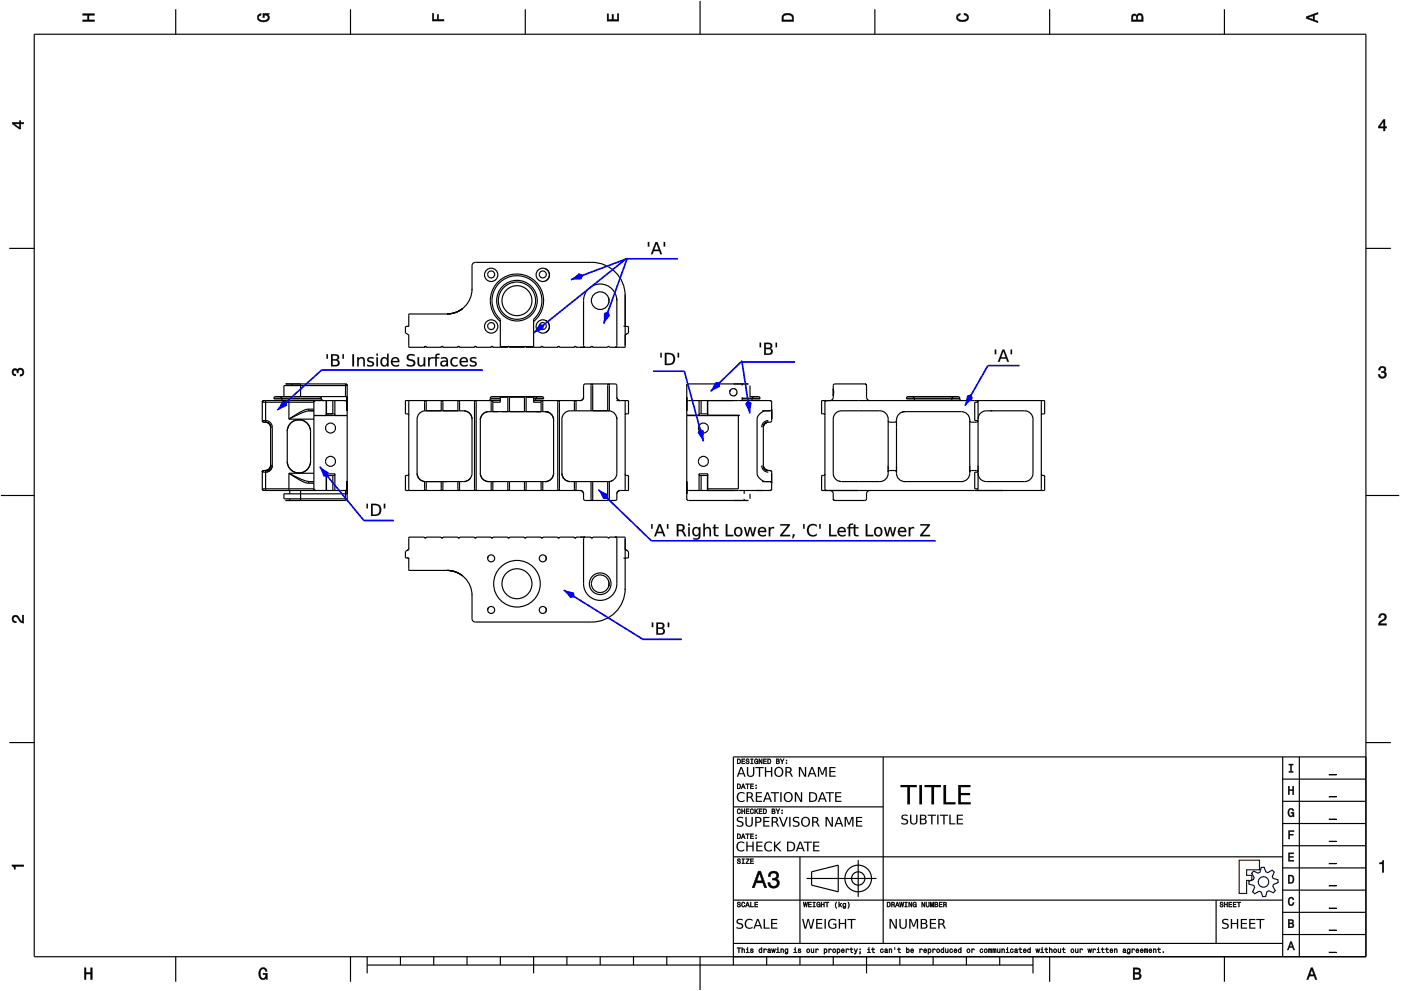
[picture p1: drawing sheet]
<svg xmlns="http://www.w3.org/2000/svg" width="420mm" height="297mm" viewBox="0 0 420 297" stroke-linecap="round" stroke-linejoin="round" font-family="sans-serif">
<g fill="none" stroke="#000" stroke-width=".35">
<path d="M10.3 10.3h399.3v276.5h-399.3zM52.7 2.8v7.5M105.1 2.8v7.5M157.5 2.8v7.5M210 .3v10M262.4 2.8v7.5M314.8 2.8v7.5M367.2 2.8v7.5M2.8 74.4h7.5M409.6 74.4h7.5M122.6 97.8l-1 .1v1.9l1 .6v3.7h4.7M122.6 97.8l-.5 .1"/>
<path d="M134.1 94.1h-11.5v3.7M138.8 92.5l-1.9 1.1-2.8 .5M141.6 86.6v-7a1 1 0 0 1 1-1h34.9a10 10 0 0 1 10 10M141.6 86.6a7.5 7.5 0 0 1-7.5 7.5M141.6 86.6v.3M145.3 97.8v.1M145.3 82.4h.1M150 96.4a8 8 0 0 1-.8-11.7 8 8 0 0 1 11.7 0 8 8 0 0 1-.9 11.7M163.5 96a2 2 0 0 1 1.3 1.9 2 2 0 0 1-1.3 1.8M163.5 80.5a2 2 0 0 1 1.3 1.9 2 2 0 0 1-1.3 1.8M182.4 89.1l.2 1.2M182.5 90.9v.1"/>
<path d="M182.5 90.8v.1M182.6 90.7h.1M182.6 90.4v.3M184.9 89.4l.1 .7M185 90.1a5 5 0 0 0-5-5 5 5 0 0 0-5 5v13.5l.5 .5h-1.5M185 90.1v13.5l-.5 .5M187 97.8l1.5 .1v1.9l-1 .6 .5-.3M187.5 88.5v.1M187.5 88.6v15.5h-3M82.2 119.4h14.2M82.2 119.4v.2h14.2M82.7 118.9l-.5 .5"/>
<path d="M82.7 118.9h7.4M82.7 118.9h1.3M84 118.9h6.1M84 118.9l.5 .5M84.5 119.6v.5M87.5 115.1h-1.9h4.5M87.5 115.1h2.6M87.5 115.1v.5M90.1 118.9h5.6M90.1 115.6h-5v3.3M90.1 115.1v.5M90.1 115.1h13.5"/>
<path d="M90.1 115.6h13.5M90.1 115.6v3.3M95.7 118.9l.5 .1 .2 .4M95.7 118.9h8.2M96.4 119.6l.2 .3 .4 .2M96.4 119.4v.2M103.6 115.1l.5 .5M103.6 115.6h.5M103.6 115.1v.5M103.6 115.6v3.3M103.9 118.9h.1M103.9 115.1h.1"/>
<path d="M103.9 115.2h.1M103.9 118.9l.2 .2M104 115.3l.1 .1M104.1 115.4h.1M104.1 115.4v.2M104.1 119v.1M104.1 119.1v1.5M104.1 115.6v33.9M127.3 104.1l.3-.3 .2 .3M127.3 104.1h.1M127.3 104v.1M127.4 104l-.1 .1"/>
<path d="M127.4 104h-.1M127.4 103.9v.1M127.4 103.9h.1M127.4 103.9l-.1 .2M127.5 103.9h.1M127.5 103.9l-.2 .2M127.6 103.8l-.1 .1M127.6 103.8l.2 .3M127.6 103.8h.1M127.8 104.1h.1M127.8 104.1h4.5M132.3 104.1l.3-.3 .2 .3"/>
<path d="M132.8 104.1h4.5M137.3 104.1l.2-.3 .3 .3M137.3 104.1l.3-.3 .2 .3M137.8 104.1h4.5M142.3 104.1l.2-.3 .3 .3M142.8 104l-.3-.2-.2 .3M142.8 104.1h4.5M147.1 119.4h2.9M147.1 119.6h2.9M147.1 119.6l-.5 .5M147.1 119.4v.2M147.3 104.1l.2-.3 .3 .3"/>
<path d="M147.8 104.1h4.5M150 118.9h2.7M150 118.9v.2M150 118.9h-2.5l-.4 .5M150 103.9v.2M150 103.9v-8.2a7.5 7.5 0 0 1-.4-10.8 7.5 7.5 0 0 1 10.8 0 7.5 7.5 0 0 1-.4 10.8v8.2M150 119.1v1.5h-2.2M150 118.9h2.4M150 119.1h2.3M150 103.9h2.4M152.3 119.1v4.3M152.4 118.9l-.1 .2"/>
<path d="M152.4 118.9h.3M152.4 103.9l-.1 .2M152.4 103.9h.3M152.7 118.9l.1 .2M152.7 103.9l.1 .2M152.7 118.9h4.7M152.7 103.9h4.7M152.8 119.1h4.5M152.8 119.1v4.3M152.8 104.1h4.5M157.3 119.1v4.3M157.4 118.9h3.7"/>
<path d="M157.4 118.9h.3M157.4 118.9l-.1 .2M157.4 103.9l-.1 .2M157.4 103.9h.3M157.7 118.9l.1 .2M157.7 103.9l.1 .2M157.7 118.9h2.3M157.7 103.9h2.3M157.8 119.1h2.2M157.8 119.1v4.3M157.8 104.1h4.5M160 118.9v.2"/>
<path d="M160 119.4h3M160 118.9h2.5M160 103.9v.2M160 119.1v1.5M160.6 119.6v.5M161.1 118.9h1.4M161.1 118.9l-.5 .5M162.3 104.1l.2-.3 .3 .3M162.5 118.9l.5 .5M162.8 104.1h4.5M163 119.4v.2h-3M167.3 104.1l.2-.3 .3 .3"/>
<path d="M167.8 104l-.3-.2-.2 .3M167.8 104.1h4.5M172.3 104.1l.2-.3 .3 .3M172.8 104.1h4.5M177.3 104.1l.2-.3 .3 .3M177.8 104.1h4.4l.3-.3 .2 .3h1.8M182.5 103.8l.2 .1M182.5 103.8h.1M184.5 104.1h.5M206 119.1v1.5l.5-.5h24.7l.2 .5v5.5l-.5 .5a1.6 1.6 0 0 0-2 1.5v11.4a1.77 1.77 0 0 0 2.3 1.6l.2 .4v3.3M206 115.6v8.8M206 115.6h.1"/>
<path d="M206 115.5h.1M206 115.5v.1M206.1 115.2h.1M206.2 115.1l-.2 .5M219.2 116.8l-.4 .8M219.9 116.5a1.1 1.1 0 0 1 1.1 1.1 1.1 1.1 0 0 1-1.1 1.1 1.1 1.1 0 0 1-1.1-1.1M219.9 116.5l-.9 .4-.2 .7M219.9 115.1h4.5h-1.8M219.9 115.1h2.7M219.9 115.1h-13.4l-.5 .5M219.9 116.5h.1M220 118.7h.1"/>
<path d="M220 116.5h.1M220.2 118.6l-.1 .1M220.3 116.5l.2 .2M220.4 118.6h.1M220.5 118.5h.1M220.6 116.7h.1M220.6 118.4l-.1 .1M220.6 116.7l.1 .1M220.7 118.3h.1M220.8 116.9l.1 .1M220.8 118.2h.1M220.9 118.1l-.1 .1"/>
<path d="M220.9 118h.1M221 117.9l-.1 .1M221 117.7v.1M222.6 119.4h5.3M222.6 115.1v.5M222.6 119.1v1M224.9 115.6v3.5M225.5 119.6v.5M226 118.9h-1.1h2.5M226 118.9h1.4M226 118.9l-.5 .5M227.4 118.9l.5 .5"/>
<path d="M227.9 119.4v.2h-5.3M249.9 116.5v2.2zM271.9 119.4h15.9M271.9 119.4v.2h15.9M272.4 118.9l-.5 .5M272.4 118.9h14.9M272.4 118.9h1.4M273.8 118.9h12.1l-.5 .5M273.8 118.9l.5 .5M274.3 119.6v.5M284.8 118.9h2.5M285.4 119.6v.5"/>
<path d="M287.3 118.9l.5 .5M287.8 119.6l.5 .5M287.8 119.4v.2M78.7 120.6h1M78.7 126.1h1M78.7 126.1l.5 .5M78.7 120.6v5.5M79.2 126.6h.5M79.7 120.1h-.8l-.2 .5M79.7 126.6a1.5 1.5 0 0 1 1.5 1.5M79.7 126.1a2 2 0 0 1 2 2M79.7 120.1v.5"/>
<path d="M79.7 126.1v.5M79.7 120.6h6.9M79.7 120.1h6.9M79.7 120.6v5.5M81.2 139.5a1.5 1.5 0 0 1-1.5 1.5M81.2 128.1h.5M81.2 139.5h.5M81.2 128.1v11.4M81.7 139.5a2 2 0 0 1-2 2M81.7 128.1v11.4M86.1 129.3a3.5 3.5 0 0 1 3.5-3.5 3.5 3.5 0 0 1 3.5 3.5M86.1 138.3a3.5 3.5 0 0 0 3.5 3.5 3.5 3.5 0 0 0 3.5-3.5"/>
<path d="M86.1 129.3v9M86.6 120.1h8M86.6 120.1v.5M86.6 120.6h7.5M86.6 125.6h7.5M86.6 120.6v5M89.6 125.8a3.5 3.5 0 0 0-3.5 3.5M89.6 125.8l.8 .1M90.4 125.9a3.5 3.5 0 0 1 2.7 3.4M92.5 122.6h1.6M92.5 122.6a13.9 13.9 0 0 0-5.9 3M92.5 122.6l.4 .5"/>
<path d="M92.9 123.1h1.2zM92.9 123.1a18.4 18.4 0 0 0-6.3 2.5M93.1 129.3v9M94.1 124.5h.1M94.1 124.5l10 .1M94.1 120.6v25.9M94.6 120.1l-.5 .5M94.6 120.1h9M97.8 120.1v4.4l.1-.4M97.9 120.1v4M99.8 120.1v4M100.4 120.1v4.4l-.2-.4h-2.3"/>
<path d="M103.6 120.1h.3M103.6 120.1l.5 .5M103.9 120.1l.2 .4M103.9 120.1h.1M103.9 120.2h.1M104 120.2l.1 .2M104.1 120.4h.1M104.1 120.4v.2M104.1 120.5h.1M104.1 120.5v.1M104.1 124.5h.1M122.6 120.1v26.9"/>
<path d="M122.6 124.5v.1M127.3 123.1l-1 .4-.7 .7-.5 1.4v16.8l.8 1.3 1.4 .6M127.6 123.1h.2M127.6 123.1h-.3M127.6 123.1h-.1M127.8 123.1v-2.5a.29 .29 0 0 0-.2-.5 .29 .29 0 0 0-.3 .5v2.5M127.8 123.1h4.5M132.3 123.1v-2.5a.29 .29 0 0 1 .3-.5 .29 .29 0 0 1 .2 .5v2.5M132.3 123.1h.5M132.8 123.1h4.5M134.1 123.1h3.2M137.3 123.1v-2.5a.29 .29 0 0 1 .3-.5 .29 .29 0 0 1 .2 .5v2.5"/>
<path d="M137.3 123.1h.5M137.8 123.1h1.3M139.1 123.1a2.5 2.5 0 0 1 2.5 2.5M139.1 123.1h.1a2.5 2.5 0 0 1 2.4 2.5M141.6 125.6v16.3a2.5 2.5 0 0 1-2.5 2.4M142.4 120.2a.29 .29 0 0 1 .3 0 .29 .29 0 0 1 .1 .4v25.9a.29 .29 0 0 1-.2 .5 .29 .29 0 0 1-.3-.5zM144.1 125.9v16M144.1 125.8v.1M147.3 123.4a2.63 2.63 0 0 0-3.2 2.5M147.3 123.4h.5M147.8 120.6a.29 .29 0 0 0-.3-.5 .29 .29 0 0 0-.2 .5v2.8M147.8 123.4h1.5"/>
<path d="M147.8 123.4h4.5M147.8 120.6v2.8M150 120.1h-28.4v4h.7l.3 .4M150.5 123.4h1.8M152.3 123.4h.5M152.8 123.4h4.5M157.3 123.4h.5M157.8 123.4h1.7M157.8 123.4h4.5M160 120.6h2.3M160.8 123.4h1.5M162.3 120.6a.29 .29 0 0 1 .2-.5 .29 .29 0 0 1 .3 .5v2.8"/>
<path d="M162.3 123.4h.5M162.3 120.6v2.8M162.8 123.4h.7M163.5 123.4l1.3 .3M163.5 123.4h.3M163.5 123.4a2.5 2.5 0 0 1 2.5 2.5M163.9 123.4l.5 .2M164.5 123.6h.1M164.6 123.6h.1M166 125.9v16M167.3 120.2a.29 .29 0 0 1 .4 0 .29 .29 0 0 1 .1 .4v25.9a.29 .29 0 0 1-.3 .5 .29 .29 0 0 1-.2-.5zM172.3 123.1v-2.5a.29 .29 0 0 1 .2-.5 .29 .29 0 0 1 .3 .5v2.5"/>
<path d="M172.3 123.1a2.81 2.81 0 0 0-3.8 2.5v16.3a2.81 2.81 0 0 0 3.8 2.4M172.3 123.1h.5M172.8 123.1h4.5M177.3 123.1h.5M177.3 123.1v-7.5a.29 .29 0 0 1 .2-.5 .29 .29 0 0 1 .3 .5v7.5M177.8 123.1h4.4M182.2 123.1h.3M182.2 123.1v-7.5a.29 .29 0 0 1 .3-.5 .29 .29 0 0 1 .2 .5v7.5M182.5 123.1h.2M182.5 123.1h.1M182.6 123.1h.1M182.7 123.1l1 .4 .8 .7 .5 1.4"/>
<path d="M184.9 120.1h1.1M184.9 125l.1 .6M185 125.6l-.1 16.8-.7 1.3-1.5 .6M186 120.1a1 1 0 0 1-1-1v-3.5l-.5-.5h-9.2l-.3 .5v3.5a1 1 0 0 1-1 1h-14v.5M186 120.1h2.5v4l-.7-.1-.3 .4M187.5 120.1v4.3M187.5 124.4v22.6M206 124.4v.2M206 124.6v24.9M206 124.4h3.7M206 124.6h15.4M209.7 120.1v4.3"/>
<path d="M210.3 120.1v4M212.2 120.1v4M212.2 124.1l-2.3-.1-.2 .4M212.2 124.1v.3M212.2 124.4l9.5 .1-.3 .1M212.3 120.1l-.1 4.3M221.4 124.6v21.9h-9.2M228.4 139.5a2 2 0 0 0 2 2M228.6 123.1h2.3M230.4 126.1a2 2 0 0 0-2 2M230.9 123.1h-.2a3.1 3.1 0 0 0-3.7 2.5v16.3a3.2 3.2 0 0 0 3.9 2.4M231.4 122.9v2.7v-3l-.5 .5"/>
<path d="M247.4 124.4l.1 22.4 .4 .2h9.5M247.4 120.6v3.8M247.9 120.1h44.9M247.9 120.1l-.5 .5M252.1 123.1h.1M252.4 123.1a2.5 2.5 0 0 0-2.5 2.5v16.3a2.71 2.71 0 0 0 3.5 2.4h10.5a2.53 2.53 0 0 0 2.5-2.8M252.4 123.1h11.5a2.55 2.55 0 0 1 2.5 3M252.4 123.1h-.1M260.9 120.1a1 1 0 0 1-1-1v-3.5l-.5-.5h-9.3l-.2 .5v3.5a1 1 0 0 1-1 1h-2.5v4l.7-.1 .3 .4M266.4 139.5v2M266.4 126.1v13.4M266.4 126.1l.5 .5h1.5l.5-.5"/>
<path d="M268.9 139.5v2M268.9 126.1v13.4M268.9 125.9v.2M268.9 125.8v.1M270.2 123.7h-.1M270.3 123.6h.1M270.5 123.5h.1M270.7 123.5h.1M271.4 123.4l-.9 .1M271.4 123.4h16.9a2.5 2.5 0 0 1 2.5 2.5M271.4 123.4a2.5 2.5 0 0 0-2.5 2.5M290.8 125.8v.1"/>
<path d="M290.8 139.5v2M290.8 126.1v13.4M290.8 126.1l.5 .5h1.5l.5-.5M290.8 125.9v.2M292.8 120.1h20.5v4h-.7l-.3 .4M292.8 120.1l.5 .5M293.3 120.6h-1v5.5h1M293.3 125.6a2.88 2.88 0 0 1 3.8-2.5h10.2a2.5 2.5 0 0 1 2.5 2.5v16.3a2.5 2.5 0 0 1-2.5 2.4h-8a12.3 12.3 0 0 1-4.8-.3l-.9-1-.3-1.1M293.3 139.5v2M293.3 126.1v13.4M293.3 120.6v5.5M297.1 123.1h.5"/>
<path d="M307.5 123.1h.1M312.3 120.1v26.9M312.3 124.5v.1M.3 148.5h10M78.7 146.5l.2 .5h.8M78.7 146.5h1M78.7 141.5h1M78.7 141.5v5M79.7 141l-.8 .1-.2 .4M79.7 146.5v.5M79.7 141v.5M79.7 147h6.9"/>
<path d="M79.7 146.5h6.9M79.7 141.5v5M86.6 147h8M86.6 141.9a18.7 18.7 0 0 0 6.3 2.4M86.6 141.9a14.1 14.1 0 0 0 5.9 2.9M86.6 146.5h7.5M86.6 146.5v.5M86.6 141.9h7.5M86.6 141.9v4.6M86.9 150h3.2M86.9 150h-1.3h4.5M86.9 147v1"/>
<path d="M86.9 149.5v.5M90.1 147v1M90.1 148h-5v1.5h5M90.1 149.5v.5M90.1 150h13.5M90.1 148v1.5M90.1 148h13.5M90.1 149.5h13.5M92.5 144.8h1.6M92.9 144.3h1.2M92.9 144.3l-.4 .5M94.1 146.5l.5 .5"/>
<path d="M94.6 147h9M97.8 142l.1 .5h2.3l.2-.5M97.8 142h2.6M97.8 142v5M97.9 142.5v4.5M99.8 142.5v4.5M100.4 142v5M103.6 147v1M103.6 149.5h.5M103.6 149.5v.5M103.6 148v1.5M103.9 146.9h.1"/>
<path d="M103.9 149.9h.1M104.1 146.7l-.1 .1M104.1 149.7l-.1 .1M104.1 146.7h.1M104.1 149.7h.1M104.1 146.6l-.5 .4M104.1 149.6l-.2 .3M104.1 146.5v.2M104.1 146.5l-.5 .5M104.1 146.5v1.5h-.5M104.1 149.5v.2M104.1 149.5l-.5 .5"/>
<path d="M104.1 146.5h.1M122.6 142l-.3 .5h-.7v4.5h52.4a1 1 0 0 1 1 1v1.5l.5 .5h9l.5-.5v-1.5a1 1 0 0 1 1-1h2.5v-4.5h-.7l-.3-.5M127.3 144.3h.3M127.3 144.3v2.2a.29 .29 0 0 0 .3 .5 .29 .29 0 0 0 .2-.5v-2.2M127.5 144.3h.1M127.6 144.3h.2M127.8 144.3h4.5M132.3 144.3v2.2a.29 .29 0 0 0 .3 .5 .29 .29 0 0 0 .2-.5v-2.2M132.3 144.3h.5M132.8 144.3h4.5M137.3 144.3v2.2a.29 .29 0 0 0 .3 .5 .29 .29 0 0 0 .2-.5v-2.2M137.3 144.3h.5"/>
<path d="M137.8 144.3h1.3M141.1 143.3a2.5 2.5 0 0 1-2 1M144.1 141.9a2.5 2.5 0 0 0 2.5 2.4M144.1 141.9a2.5 2.5 0 0 0 2.2 2.4M146.3 144.3h.3M146.3 144.3h.1M146.4 144.3h.1M146.5 144.3h.1M146.6 144.3h.7M147.3 144.3v2.2a.29 .29 0 0 0 .2 .5 .29 .29 0 0 0 .3-.5v-2.2M147.3 144.3h.5M147.8 144.3h.5"/>
<path d="M147.8 144.3h4.5M152.3 144.3v2.2a.29 .29 0 0 0 .2 .5 .29 .29 0 0 0 .3-.5v-2.2M152.3 144.3h.5M152.8 144.3h4.5M157.3 144.3v2.2a.29 .29 0 0 0 .2 .5 .29 .29 0 0 0 .3-.5v-2.2M157.3 144.3h.5M157.8 144.3h4.5M162.3 144.3v2.2a.29 .29 0 0 0 .2 .5 .29 .29 0 0 0 .3-.5v-2.2M162.3 144.3h.5M162.8 144.3h.7M163.5 144.3h.1M163.8 144.3h-.2"/>
<path d="M163.8 144.3h-.1M163.8 144.3h-.3M166 141.9a2.5 2.5 0 0 1-2.5 2.4M166 141.9a2.5 2.5 0 0 1-2.2 2.4M172.3 144.3v2.2a.29 .29 0 0 0 .2 .5 .29 .29 0 0 0 .3-.5v-2.2M172.3 144.3h.5M172.8 144.3h4.5M177.3 144.3h.5M177.3 144.3v5.2a.29 .29 0 0 0 .2 .4 .29 .29 0 0 0 .3-.4v-5.2M177.8 144.3h4.4M182.2 144.3h.3M182.6 144.3h-.1"/>
<path d="M182.7 144.3h-.1M182.7 144.3h.1M182.7 144.3h-.2M182.7 144.3v5.2a.29 .29 0 0 1-.2 .4 .29 .29 0 0 1-.3-.4v-5.2M182.9 144.3h-.4M183.8 144l-.6 .2M206 149.5v.1M206 149.5l.5 .5h13.4M206 149.5h.1M206 149.6h.1M206.1 149.8h.1M206.1 149.9h.1"/>
<path d="M209.7 142l.2 .5h2.3M209.7 142v5M209.7 142h2.5M210.3 142.5v4.5M212.2 142.5v4.5M212.2 146.5l.1 .5M212.2 142v.5M212.2 142v4.5M219.9 150h3.3M219.9 150h4.5h-1.2M223.2 147v1M223.2 149.5v.5"/>
<path d="M224.9 148v1.5M226.7 147h2.1M228.6 144.3h2.3M230.4 147h.5M230.9 147h-24.4l-.5-.5v1.5M230.9 144.3l.5 .5M231.4 144.8v1.7l-.5 .5M247.4 142l-.3 .5h-.7v4.5h2.5M248.9 147h8.5M248.9 147a1 1 0 0 1 1 1v1.5l.5 .5h9l.5-.5v-1.5a1 1 0 0 1 1-1M251.7 144.3h.3M252 144.3h.1"/>
<path d="M252.1 144.3h.1M266.4 141.5l.5-.5h1.5l.5 .5M268.9 141.5a2.53 2.53 0 0 0 2.5 2.8M271.1 144.3h.1M271.1 144.3h.3M271.2 144.3h.2M271.4 144.3h16.9M288.5 144.3h.1M288.6 144.3h.1M288.6 144.3h-.3M290.8 141.5a2.53 2.53 0 0 1-2.5 2.8M290.8 141.5l.5-.5h1.5l.5 .5"/>
<path d="M292.3 147h.5M292.8 147h8M293.3 146.5l-.5 .5M293.3 141.5h-1v5h1M293.3 141.5v5M307.5 144.3h.1M312.3 142l.3 .5h.7v4.5h-55.9M409.6 148.5h10M122 167.2l.6 .1M122.6 164.7l-.6 .4M122.6 167.3v3.7h11.5M122.6 164.5v.2"/>
<path d="M122.6 167.3v.2M122.6 164.7l-1 .6v1.9l1 .1M127.3 161l.1 .2M127.3 161l.3 .2 .2-.2M127.3 161h-4.7v3.7M127.3 161h.1M127.3 161v.1M127.3 161.1h.1M127.4 161.1h.1M127.4 161.2h.1M127.4 161.2h.2M127.5 161.2h.1"/>
<path d="M127.6 161.2h.1M127.8 161l-.2 .2M127.8 161h4.5M132.3 161l.3 .2 .2-.2M132.8 161h4.5M134.1 171l2.8 .5 1.9 1.1M134.1 171a7.5 7.5 0 0 1 7.5 7.5M137.3 161l.3 .2 .2-.2M137.3 161l.2 .2 .3-.2M137.8 161h4.5l.2 .2 .3-.2M141.6 178.2v.3M142.8 161l-.3 .2-.2-.1"/>
<path d="M142.8 161h4.5M146.6 166.6l-.3 .8M147.3 161l.2 .2 .3-.2M147.8 161h4.5M152.3 161h.1M152.3 161l.2 .2 .3-.2M152.8 161h.1M152.8 161h4.5M157.3 161l.2 .2 .3-.2M157.3 161h.1M157.8 161h.1M157.8 161h4.5"/>
<path d="M162.3 161l.2 .2 .3-.2M162.8 161h4.5l.2 .2 .3-.2M163.5 166.6a1.05 1.05 0 0 1 0 1.5M167.8 161l-.3 .2-.2-.1M167.8 161h4.5M172.3 161l.2 .2 .3-.2M172.8 161h4.5M174 161h1.5l-.5 .5v13.5a5 5 0 0 0 5 5 5 5 0 0 0 5-5v-13.5l-.5-.5M177.3 161l.2 .2 .3-.2M177.8 161h4.4l.3 .2 .2-.2M182.4 173.9l.2 1.5M182.4 176v.1"/>
<path d="M182.5 161.2h.1M182.6 161.2h-.1M182.6 175.4l-.1 .4M182.6 175.4h.1M182.6 175.2v.2M182.6 175.1h.1M182.6 175a2.65 2.65 0 0 0-3.7-2.5 2.65 2.65 0 0 0-.7 4.4 2.65 2.65 0 0 0 4.3-1.1M182.6 175v.1M182.6 175l-.1 .8M182.7 161.1l-.2 .1M182.7 161.1h.1M182.7 161v.1"/>
<path d="M182.7 161h.1M182.7 161h1.8M184.5 161h.5M184.5 161h3v15.5M187.5 176.7v.1M187.5 176.7h.1M187.5 164.7l.7 .4M187.5 176.5v.2M187.5 176.5a10 10 0 0 1-10 9.9h-34.9a1 1 0 0 1-1-1v-6.9M187.5 167.3v.2M187.5 164.5v.2M187.5 164.7l1 .6v1.9l-1.5 .1"/>
<path d="M146.6 182.1l-.3 .7M163.5 182.1a1.05 1.05 0 0 1 0 1.5M2.8 222.6h7.5M264.9 226.9v55.9M384.7 233.5h24.9M384.7 226.9v59.9M389.7 226.9v59.9M409.6 222.6h7.5M409.6 226.9h-189.7v62.4M219.9 256.8h164.8M219.9 241.8h45M239.9 256.8v26"/>
<path d="M257.4 257.8v11M384.7 253.5h24.9M384.7 246.8h24.9M384.7 240.2h24.9M219.9 269.8h164.8M241.9 263.3h21M243.4 261.3l8-2v8l-8-2zM364.7 269.8v13M384.7 273.5h24.9M384.7 266.8h24.9M384.7 260.1h24.9M52.7 286.8v7.5"/>
<path d="M105.1 286.8v7.5M110.1 289.3h199.7M110.1 286.8v5M120.1 286.8v2.5M130.1 286.8v2.5M140.1 286.8v2.5M150 286.8v2.5M160 286.8v5M170 286.8v2.5M180 286.8v2.5M190 286.8v2.5M200 286.8v2.5"/>
<path d="M210 286.8v10M219.9 282.8h164.8M229.9 286.8v2.5M239.9 286.8v2.5M249.9 286.8v2.5M259.9 286.8v5M269.9 286.8v2.5M279.8 286.8v2.5M289.8 286.8v2.5M299.8 286.8v2.5M309.8 286.8v5M314.8 286.8v7.5"/>
<path d="M367.2 286.8v7.5M384.7 280.1h24.9"/>
<circle cx="147.3" cy="97.7" r="1.05"/>
<circle cx="147.3" cy="82.3" r="1.05"/>
<circle cx="147.3" cy="82.4" r="2"/>
<circle cx="147.3" cy="97.9" r="2"/>
<circle cx="155" cy="90.1" r="6.1"/>
<circle cx="155" cy="90.1" r="5.6"/>
<circle cx="155" cy="90.1" r="4.5"/>
<circle cx="162.8" cy="97.7" r="1.05"/>
<circle cx="162.8" cy="82.3" r="1.05"/>
<circle cx="162.8" cy="97.9" r="2"/>
<circle cx="162.8" cy="82.4" r="2"/>
<circle cx="180" cy="90.1" r="2.65"/>
<circle cx="99.1" cy="138.3" r="1.5"/>
<circle cx="99.1" cy="128.3" r="1.5"/>
<circle cx="210.9" cy="138.3" r="1.5"/>
<circle cx="210.9" cy="128.3" r="1.5"/>
<circle cx="147.3" cy="167.4" r="1.05"/>
<circle cx="155" cy="175" r="7"/>
<circle cx="155" cy="175" r="4.5"/>
<circle cx="162.8" cy="167.4" r="1.05"/>
<circle cx="180" cy="175" r="3.2"/>
<circle cx="147.3" cy="182.8" r="1.05"/>
<circle cx="162.8" cy="182.8" r="1.05"/>
<circle cx="257.4" cy="263.3" r="4"/>
<circle cx="257.4" cy="263.3" r="2"/>
</g>
<g fill="#000">
<path d="M24.8 4.1h3.5v.5h-1.6v1.4h1.6v.4h-3.5v-.4h1.5v-1.4h-1.5z" fill-rule="evenodd"/>
<path d="M77.5 4.4l.8-.3v.5h-.3a.68 .68 0 0 0-.5 .6 .68 .68 0 0 0 .4 .7 1.68 1.68 0 0 0 2.5-.6 .92 .92 0 0 0-1.1-.8v.8h-.5v-1.3h1.9v.3l-.4 .1 .4 .4a1.19 1.19 0 0 1-.9 1.7 1.9 1.9 0 0 1-2.7-1.3z" fill-rule="evenodd"/>
<path d="M129.7 4h.4v1.8h1v-1.4h.4v1.4h1.7v.5h-3.5z" fill-rule="evenodd"/>
<path d="M182.1 4.2h.4v1.7h1v-1.6h.5v1.6h1.2v-1.8h.4v2.2h-3.5z" fill-rule="evenodd"/>
<path d="M234.9 4.3a2.18 2.18 0 0 0-.4 2.1h3.5v-1.1a1.91 1.91 0 0 0-3.1-1zM235.2 4.7l.4-.2a1.44 1.44 0 0 1 2 .8v.7h-2.7l.1-1.1z" fill-rule="evenodd"/>
<path d="M287.1 4.4l.9-.4v.5l-.3 .1a.66 .66 0 0 0-.5 .6 .66 .66 0 0 0 .4 .6l.5 .2a1.58 1.58 0 0 0 2-.8 .9 .9 0 0 0-1-.7v-.5a1.24 1.24 0 0 1 1.4 1 1.24 1.24 0 0 1-1.1 1.4 1.92 1.92 0 0 1-2.6-1.2z" fill-rule="evenodd"/>
<path d="M339.6 4.4l-.3 2h3.5v-1.3a.98 .98 0 0 0-.7-1.1 .98 .98 0 0 0-1.2 .6 .83 .83 0 0 0-1.3-.2zM339.9 4.8l.4-.2 .4 .2 .1 1.2h-1.1zM341.3 4.7l.5-.2a.57 .57 0 0 1 .6 .7v.8h-1.2z" fill-rule="evenodd"/>
<path d="M391.7 5v.5l3.5 1.3v-.5l-1-.3v-1.4l1-.4v-.5zM392.2 5.3l1.6-.6v1.1z" fill-rule="evenodd"/>
<path d="M3.7 36.7v.4l2.1 1.6h.4v-1.6h.9v-.4h-.9v-.5h-.4v.5zM4.3 37.1h1.5v1.2z" fill-rule="evenodd"/>
<path d="M414.9 35.8l-1.5 2.1v.5h1.5v.8h.5v-.8h.5v-.4h-.5v-2.2zM414.9 36.4v1.6h-1.1z" fill-rule="evenodd"/>
<path d="M3.8 110.7a.85 .85 0 0 1 1.4 .2 1.11 1.11 0 0 1 1.6-.4 1.11 1.11 0 0 1 .3 1.6l-.6 .6-.5 .1v-.5a.72 .72 0 0 0 .9-.7 .72 .72 0 0 0-.8-.7 .72 .72 0 0 0-.6 .9h-.4a.62 .62 0 0 0-.4-.8 .62 .62 0 0 0-.8 .4 .62 .62 0 0 0 .5 .8h.3v.5a1.17 1.17 0 0 1-1.1-.7 1.17 1.17 0 0 1 .2-1.3z" fill-rule="evenodd"/>
<path d="M413.7 110.1a1.01 1.01 0 0 1 1.6-.2 1.01 1.01 0 0 1-.1 1.5 1.11 1.11 0 0 1 .4 1.6 1.11 1.11 0 0 1-1.6 .3l-.6-.6v-.5h.4a.72 .72 0 0 0 .7 .9 .72 .72 0 0 0 .7-.8 .72 .72 0 0 0-.9-.6v-.4a.62 .62 0 0 0 .8-.4 .62 .62 0 0 0-.4-.8 .62 .62 0 0 0-.8 .5v.4h-.5z" fill-rule="evenodd"/>
<path d="M3.9 184.7a1.22 1.22 0 0 1 2 .7l.8 .9v-1.9h.4v2.4a2.76 2.76 0 0 1-2.1-1.8 .69 .69 0 0 0-1 .5 .69 .69 0 0 0 .9 .7l-.1 .5a1.19 1.19 0 0 1-1.1-.7 1.19 1.19 0 0 1 .2-1.3z" fill-rule="evenodd"/>
<path d="M413.8 184.2a1.17 1.17 0 0 1 1.9 .3 1.17 1.17 0 0 1-1 1.7l-.8 .7h1.9v.5h-2.4a2.75 2.75 0 0 1 1.8-2.1 .69 .69 0 0 0-.5-1 .69 .69 0 0 0-.8 .8h-.4z" fill-rule="evenodd"/>
<path d="M221.1 227.5v1.5h.5a.77 .77 0 0 0 .6-.8 .77 .77 0 0 0-.6-.7zM221.3 227.6a.57 .57 0 0 1 .6 .6 .57 .57 0 0 1-.6 .6zM222.4 227.5v1.5h1v-.2h-.8v-.5h.7v-.2h-.7v-.5h.8v-.1zM223.8 227.5a.6 .6 0 0 0 .1 .7 .6 .6 0 0 0 .6 .2 .33 .33 0 0 1-.3 .4 .33 .33 0 0 1-.4-.3h-.2a.54 .54 0 0 0 .6 .5 .54 .54 0 0 0 .5-.6 .54 .54 0 0 0-.7-.4 .28 .28 0 0 1 .1-.4 .28 .28 0 0 1 .4 .3h.2l-.1-.2-.2-.3zM225.1 227.5v.1h.3v1.2h-.3v.2h.8v-.2h-.3v-1.2h.3v-.1zM226.4 227.6a.72 .72 0 0 0-.2 1 .72 .72 0 0 0 .9 .3l.2 .1v-.9h-.5v.2h.3l-.2 .5a.52 .52 0 0 1-.6-.6 .52 .52 0 0 1 .7-.4l.3 .1-.3-.5zM227.6 227.5v1.5h.2v-1.3l.5 1.3h.3v-1.5h-.2v1.2l-.6-1.2zM228.9 227.5v1.5h1v-.2h-.8v-.5h.7v-.2h-.7v-.5h.8v-.1zM230.2 227.5v1.5h.5a.77 .77 0 0 0 .6-.8 .77 .77 0 0 0-.6-.7zM230.4 227.6a.57 .57 0 0 1 .6 .6 .57 .57 0 0 1-.6 .6zM232.8 227.5v1.5h.5a.42 .42 0 0 0 .5-.4 .42 .42 0 0 0-.3-.5l.2-.2-.1-.3zM233 227.6h.3a.23 .23 0 0 1 .3 .3 .23 .23 0 0 1-.3 .2h-.3zM233 228.3h.3a.26 .26 0 0 1 .3 .2 .26 .26 0 0 1-.3 .3h-.3zM234 227.5l.5 .9v.6h.2v-.7l.5-.8h-.2l-.4 .7-.4-.7zM235.7 228.6v.4h.3v-.4zM235.7 227.8v.3h.3v-.3z" fill-rule="evenodd"/>
<path d="M221.1 234.9v1.5h.5a.77 .77 0 0 0 .6-.7 .77 .77 0 0 0-.6-.8zM221.3 235.1a.57 .57 0 0 1 .6 .6 .57 .57 0 0 1-.6 .6zM222.8 234.9l-.6 1.5h.2l.2-.4h.6l.1 .4h.2l-.5-1.5zM222.9 235.2l.2 .6h-.4zM223.6 234.9v.2h.5v1.3h.2v-1.3h.4v-.2zM225 234.9v1.5h1v-.1h-.8v-.5h.7v-.2h-.7v-.5h.8v-.2zM226.6 236.1v.3h.3v-.3zM226.6 235.3v.3h.3v-.3z" fill-rule="evenodd"/>
<path d="M386.3 235.7h.4v1h1v-1h.3v2.5h-.3v-1.2h-1v1.2h-.4z" fill-rule="evenodd"/>
<path d="M386.5 229h1.3v.3h-.5v1.9h.5v.3h-1.3v-.3h.5v-1.9h-.5z" fill-rule="evenodd"/>
<path d="M3.6 259.2h3.5v.5h-2.5v.8h-.3a.77 .77 0 0 0-.7-.9z" fill-rule="evenodd"/>
<path d="M221.2 257.5a.6 .6 0 0 0 .1 .7 .6 .6 0 0 0 .6 .2 .33 .33 0 0 1-.3 .4 .33 .33 0 0 1-.4-.4h-.2a.54 .54 0 0 0 .6 .6 .54 .54 0 0 0 .5-.7 .54 .54 0 0 0-.7-.3 .28 .28 0 0 1 .2-.5 .28 .28 0 0 1 .3 .3h.2l-.1-.2-.2-.2zM222.5 257.4v.2h.3v1.1h-.3v.2h.8v-.2h-.3v-1.1h.3v-.2zM223.7 257.4v.2h.8l-.9 1.3h1.1v-.2h-.8l.8-1.3zM225 257.4v1.5h1v-.2h-.8v-.5h.7v-.2h-.7v-.4h.8v-.2z" fill-rule="evenodd"/>
<path d="M221.1 249.9v1.5h.5a.77 .77 0 0 0 .6-.7 .77 .77 0 0 0-.6-.8zM221.3 250.1a.57 .57 0 0 1 .6 .6 .57 .57 0 0 1-.6 .5zM222.8 249.9l-.6 1.5h.2l.2-.4h.6l.1 .4h.2l-.5-1.5zM222.9 250.1l.2 .7h-.4zM223.6 249.9v.2h.5v1.3h.2v-1.3h.4v-.2zM225 249.9v1.5h1v-.2h-.8v-.5h.7v-.2h-.7v-.4h.8v-.2zM226.6 251.1v.3h.3v-.3zM226.6 250.3v.3h.3v-.3z" fill-rule="evenodd"/>
<path d="M221.2 242.6a.72 .72 0 0 0-.2 1 .72 .72 0 0 0 1 .2l.1-.4-.4 .4a.56 .56 0 0 1-.4-.6 .56 .56 0 0 1 .5-.6l.3 .3-.3-.5zM222.4 242.4v1.5h.2v-.7h.6v.7h.2v-1.5h-.2v.6h-.6v-.6zM223.7 242.4v1.5h1v-.2h-.8v-.5h.7v-.1h-.7v-.5h.8v-.2zM225.1 242.6a.72 .72 0 0 0-.2 1 .72 .72 0 0 0 1 .2l.1-.4-.4 .4a.56 .56 0 0 1-.4-.6 .56 .56 0 0 1 .5-.6l.3 .3-.3-.5zM226.3 242.4v1.5h.2l.2-.7 .5 .7h.2l-.6-.8 .6-.7h-.2l-.7 .7v-.7zM227.6 242.4v1.5h1v-.2h-.8v-.5h.7v-.1h-.7v-.5h.8v-.2zM228.9 242.4v1.5h.5a.77 .77 0 0 0 .6-.7 .77 .77 0 0 0-.6-.8zM229.1 242.6a.57 .57 0 0 1 .6 .6 .57 .57 0 0 1-.6 .5zM231.5 242.4v1.5h.5a.42 .42 0 0 0 .5-.3 .42 .42 0 0 0-.3-.5l.2-.2-.1-.4zM231.7 242.6h.3a.23 .23 0 0 1 .3 .2 .23 .23 0 0 1-.3 .3h-.3zM231.7 243.2h.3a.26 .26 0 0 1 .3 .3 .26 .26 0 0 1-.3 .2h-.3zM232.7 242.4l.5 .9v.6h.2v-.6l.5-.9h-.2l-.4 .7-.4-.7zM234.4 243.6v.3h.3v-.3zM234.4 242.8v.3h.3v-.3z" fill-rule="evenodd"/>
<path d="M386.4 255.6h1.6v.3h-1.3v.8h1.2v.3h-1.2v.8h1.3v.3h-1.6z" fill-rule="evenodd"/>
<path d="M386.4 249h1.7v.3h-1.3v.7h1v.3h-1v1.2h-.4z" fill-rule="evenodd"/>
<path d="M386.5 242.6a.85 .85 0 0 1 .9-.3 .85 .85 0 0 1 .6 .8h-.3l-.3-.5a1.04 1.04 0 0 0-.9 .9 1.04 1.04 0 0 0 .7 1.1l.4-.2 .1-.6h-.5v-.3h.9v1.3l-.3-.3-.4 .4a1.2 1.2 0 0 1-1.1-1.9z" fill-rule="evenodd"/>
<path d="M221.2 270.5a.6 .6 0 0 0 .1 .6 .6 .6 0 0 0 .6 .3 .33 .33 0 0 1-.3 .4 .33 .33 0 0 1-.4-.4h-.2a.54 .54 0 0 0 .6 .6 .54 .54 0 0 0 .5-.7 .54 .54 0 0 0-.7-.4 .28 .28 0 0 1 .2-.4 .28 .28 0 0 1 .3 .3h.2l-.1-.2-.2-.2zM222.5 270.5a.72 .72 0 0 0-.2 1 .72 .72 0 0 0 1 .3l.1-.5-.4 .4a.56 .56 0 0 1-.4-.6 .56 .56 0 0 1 .5-.5l.3 .2-.3-.4zM224.1 270.4l-.6 1.5h.2l.2-.5h.6l.1 .5h.2l-.5-1.5zM224.2 270.6l.2 .7h-.4zM225 270.4v1.5h1v-.2h-.8v-1.3zM226.3 270.4v1.5h1v-.2h-.8v-.5h.7v-.2h-.7v-.4h.8v-.2z" fill-rule="evenodd"/>
<path d="M227.4 261.1l-1.8 5h.6l.6-1.5h1.9l.6 1.5h.6l-1.8-5zM227.8 261.8l.7 2.2h-1.5zM230.8 261.5l-.4 1.2h.6a.88 .88 0 0 1 .5-1.1 .88 .88 0 0 1 1.1 .4 .88 .88 0 0 1-.3 1.2h-.7v.6a1.03 1.03 0 0 1 1.4 .6 1.03 1.03 0 0 1-.7 1.3 1.03 1.03 0 0 1-1.3-.7l-.1-.5h-.6a1.68 1.68 0 0 0 2.1 1.7 1.68 1.68 0 0 0 .9-2.6l-.4-.2a1.29 1.29 0 0 0 .6-1.6 1.29 1.29 0 0 0-1.5-.7z" fill-rule="evenodd"/>
<path d="M240.9 270.4l.2 1.5h.2l.2-1.3 .3 1.3h.2l.2-1.5h-.2l-.1 1.3-.3-1.3h-.1l-.3 1.3-.1-1.3zM242.4 270.4v1.5h.9v-.2h-.7v-.5h.7v-.2h-.7v-.4h.7v-.2zM243.8 270.4v.2h.3v1.1h-.3v.2h.7v-.2h-.3v-1.1h.3v-.2zM245 270.5a.72 .72 0 0 0-.2 1 .72 .72 0 0 0 1 .3l.2 .1v-.8h-.6v.2h.4l-.2 .4a.52 .52 0 0 1-.6-.6 .52 .52 0 0 1 .7-.4l.3 .1-.3-.4zM246.2 270.4v1.5h.2v-.7h.6v.7h.2v-1.5h-.2v.6h-.6v-.6zM247.5 270.4v.2h.4v1.3h.2v-1.3h.5v-.2zM250.8 270.3a1.35 1.35 0 0 0 .1 2 1.84 1.84 0 0 1 0-2zM251.5 270.3v1.6h.2l.2-.6 .4 .6h.2l-.5-.8 .5-.4-.8 .5v-.9zM252.9 270.8a.55 .55 0 0 0-.2 .8 .55 .55 0 0 0 .8 .1 .4 .4 0 0 1-.2 .4 .4 .4 0 0 1-.5-.1 .47 .47 0 0 0 .5 .3 .47 .47 0 0 0 .4-.5v-1.1l-.2 .2-.3-.2zM253 271l.1-.1a.39 .39 0 0 1 .4 .4 .39 .39 0 0 1-.5 .3zM254.3 270.3a1.85 1.85 0 0 1 0 2 1.22 1.22 0 0 0 0-2z" fill-rule="evenodd"/>
<path d="M266 270.4v1.5h.5a.77 .77 0 0 0 .6-.8 .77 .77 0 0 0-.6-.7zM266.2 270.6a.57 .57 0 0 1 .7 .5 .57 .57 0 0 1-.7 .6zM267.3 270.4v1.5h.2v-.7a.45 .45 0 0 1 .5 .2 .45 .45 0 0 1 .1 .5l.2-.1-.2-.7a.41 .41 0 0 0 .2-.4 .41 .41 0 0 0-.5-.3zM267.5 270.6h.3a.25 .25 0 0 1 .3 .2 .25 .25 0 0 1-.3 .3h-.3zM269 270.4l-.5 1.5h.2l.1-.5h.6l.2 .5h.2l-.6-1.5zM269.1 270.6l.2 .7h-.4zM269.7 270.4l.3 1.5h.2l.2-1.3 .2 1.3h.2l.3-1.5h-.2l-.2 1.3-.2-1.3h-.2l-.2 1.3-.2-1.3zM271.3 270.4v.2h.3v1.1h-.3v.2h.8v-.2h-.3v-1.1h.3v-.2zM272.5 270.4v1.5h.2v-1.3l.6 1.3h.2v-1.5h-.2v1.2l-.5-1.2zM273.9 270.5a.72 .72 0 0 0-.2 1 .72 .72 0 0 0 .9 .3l.2 .1v-.8h-.5v.2h.3l-.2 .4a.52 .52 0 0 1-.5-.6 .52 .52 0 0 1 .7-.4l.2 .1-.3-.4zM276.4 270.4v1.5h.2v-1.3l.6 1.3h.2v-1.5h-.2v1.2l-.6-1.2zM277.7 270.4v.9a.52 .52 0 0 0 .5 .6 .52 .52 0 0 0 .5-.6v-.9h-.2v.9a.33 .33 0 0 1-.3 .4 .33 .33 0 0 1-.3-.4v-.9zM279 270.4v1.5h.1v-1.4l.3 1.4h.2l.3-1.4v1.4h.1v-1.5h-.2l-.3 1.3-.3-1.3zM280.3 270.4v1.5h.6a.42 .42 0 0 0 .4-.3 .42 .42 0 0 0-.2-.5l.2-.2-.1-.4zM280.5 270.6h.3a.23 .23 0 0 1 .3 .2 .23 .23 0 0 1-.3 .2h-.3zM280.5 271.2h.3a.26 .26 0 0 1 .3 .2 .26 .26 0 0 1-.3 .3h-.3zM281.6 270.4v1.5h1v-.2h-.8v-.5h.7v-.2h-.7v-.4h.8v-.2zM282.9 270.4v1.5h.2v-.7a.45 .45 0 0 1 .5 .2 .45 .45 0 0 1 .1 .5l.2-.1-.2-.7a.41 .41 0 0 0 .2-.4 .41 .41 0 0 0-.5-.3zM283.1 270.6h.3a.25 .25 0 0 1 .3 .2 .25 .25 0 0 1-.3 .3h-.3z" fill-rule="evenodd"/>
<path d="M366 270.5a.6 .6 0 0 0 0 .6 .6 .6 0 0 0 .7 .3 .33 .33 0 0 1-.3 .4 .33 .33 0 0 1-.4-.4h-.2a.54 .54 0 0 0 .6 .6 .54 .54 0 0 0 .5-.7 .54 .54 0 0 0-.8-.4 .28 .28 0 0 1 .2-.4 .28 .28 0 0 1 .4 .3h.2l-.1-.2-.2-.2zM367.2 270.4v1.5h.2v-.7h.6v.7h.2v-1.5h-.2v.6h-.6v-.6zM368.5 270.4v1.5h.9v-.2h-.7v-.5h.7v-.2h-.7v-.4h.7v-.2zM369.8 270.4v1.5h.9v-.2h-.7v-.5h.7v-.2h-.7v-.4h.7v-.2zM371 270.4v.2h.5v1.3h.2v-1.3h.4v-.2z" fill-rule="evenodd"/>
<path d="M386.3 262.3v2.5h.9a1.28 1.28 0 0 0 1-1.3 1.28 1.28 0 0 0-1-1.2zM386.7 262.6a.96 .96 0 0 1 1.1 .9 .96 .96 0 0 1-1.1 1z" fill-rule="evenodd"/>
<path d="M386.3 275.6v2.5h1a.7 .7 0 0 0 .8-.5 .7 .7 0 0 0-.5-.9l.4-.5a.62 .62 0 0 0-.8-.6zM386.7 275.9h.5a.38 .38 0 0 1 .4 .4 .38 .38 0 0 1-.4 .3h-.5zM386.7 276.9h.5a.43 .43 0 0 1 .5 .4 .43 .43 0 0 1-.5 .5h-.5z" fill-rule="evenodd"/>
<path d="M386.5 269.2a.85 .85 0 0 1 1-.3 .85 .85 0 0 1 .6 .8h-.4l-.3-.5a1.05 1.05 0 0 0-.8 .9 1.05 1.05 0 0 0 .6 1.1l.4-.2 .2-.5h.3a.89 .89 0 0 1-.8 1 .89 .89 0 0 1-1-.7z" fill-rule="evenodd"/>
<path d="M413.7 258.6a.77 .77 0 0 0 1-.7h.3v3.5h-.5v-2.4h-.8z" fill-rule="evenodd"/>
<path d="M25.3 290.1h.5v1.4h1.4v-1.4h.5v3.5h-.5v-1.7h-1.4v1.7h-.5z" fill-rule="evenodd"/>
<path d="M78 290.5a1.19 1.19 0 0 1 1.3-.5 1.19 1.19 0 0 1 .8 1.1h-.5l-.1-.3a.68 .68 0 0 0-.6-.4 .68 .68 0 0 0-.6 .4 1.68 1.68 0 0 0 .6 2.5 .92 .92 0 0 0 .8-1.2h-.8v-.4h1.3v1.9h-.3l-.1-.5-.4 .4a1.19 1.19 0 0 1-1.7-.9v-1.5z" fill-rule="evenodd"/>
<path d="M221 284.1v.1h.5v1.4h.2v-1.4h.4v-.1zM222.4 284v1.6h.2v-.9l.3-.2 .2 .2v.9h.2v-.8a.38 .38 0 0 0-.2-.4 .38 .38 0 0 0-.5 .2v-.6zM223.8 284.4l.3 .2v.8l-.4 .2h1l-.4-.2v-1zM224.1 284l.2 .2zM225.2 284.5l-.1 .4 .6 .2a.26 .26 0 0 1-.2 .4 .26 .26 0 0 1-.3-.3h-.2a.42 .42 0 0 0 .6 .4 .42 .42 0 0 0 .1-.7l-.5-.2 .3-.2 .4 .2-.1-.2zM227.7 284.5a.54 .54 0 0 0-.2 .8 .54 .54 0 0 0 .8 .1l.2 .2v-1.6h-.2v.6l-.3-.2zM227.8 284.6h.1a.39 .39 0 0 1 .4 .4 .39 .39 0 0 1-.5 .3zM229 284.4v1.2h.2l.1-1 .6 .2a.38 .38 0 0 0-.3-.4 .38 .38 0 0 0-.4 .2zM230.4 284.5l-.2 .2 .6-.2 .1 .3a.42 .42 0 0 0-.7 .2 .42 .42 0 0 0 .3 .6l.7-.2-.2-1zM230.4 285.2a.25 .25 0 0 1 .5 0 .25 .25 0 0 1-.5 0zM231.3 284.4l.3 1.2h.2l.2-1 .1 1h.2l.3-1.2h-.2l-.2 1-.1-1h-.2l-.2 1-.2-1zM232.9 284.4l.3 .2v.8l-.4 .2h1l-.4-.2v-1zM233.2 284l.2 .2zM234.1 284.4v1.2h.2v-.9l.3-.2 .2 .2v.9h.2v-.8a.38 .38 0 0 0-.2-.4 .38 .38 0 0 0-.5 .2zM235.5 284.5a.55 .55 0 0 0-.2 .8 .55 .55 0 0 0 .8 .1 .4 .4 0 0 1-.2 .4 .4 .4 0 0 1-.5-.1 .47 .47 0 0 0 .5 .3 .47 .47 0 0 0 .4-.5v-1.1l-.2 .2-.3-.2zM235.6 284.6h.1a.39 .39 0 0 1 .4 .4 .39 .39 0 0 1-.5 .3zM238.1 284.4l.3 .2v.8l-.4 .2h1l-.4-.2v-1zM238.4 284l.2 .2zM239.4 284.5v.4l.6 .2a.26 .26 0 0 1-.2 .4 .26 .26 0 0 1-.3-.3h-.2a.42 .42 0 0 0 .6 .4 .42 .42 0 0 0 .1-.7l-.5-.2 .3-.2 .4 .2-.1-.2zM241.9 285a.57 .57 0 0 0 1.1 0 .57 .57 0 0 0-1.1 0zM242.1 284.6h.1a.39 .39 0 0 1 .5 .4 .39 .39 0 0 1-.6 .3zM243.2 284.4v.8a.38 .38 0 0 0 .3 .4 .38 .38 0 0 0 .4-.2l.2 .2v-1.2h-.2v.8l-.3 .2-.2-.1v-.9zM244.6 284.4v1.2h.2l.1-1 .6 .2a.38 .38 0 0 0-.3-.4 .38 .38 0 0 0-.4 .2zM247.1 284.4v1.6h.2l.1-.5a.53 .53 0 0 0 .7-.5 .53 .53 0 0 0-.8-.4zM247.4 284.6h.1a.39 .39 0 0 1 .4 .4 .39 .39 0 0 1-.5 .3zM248.5 284.4v1.2h.2l.1-1 .6 .2a.38 .38 0 0 0-.3-.4 .38 .38 0 0 0-.4 .2zM249.7 285a.57 .57 0 0 0 1.1 0 .57 .57 0 0 0-1.1 0zM249.9 284.6h.1a.39 .39 0 0 1 .5 .4 .39 .39 0 0 1-.6 .3zM251 284.4v1.6h.2l.1-.5a.53 .53 0 0 0 .7-.5 .53 .53 0 0 0-.8-.4zM251.3 284.6h.1a.39 .39 0 0 1 .4 .4 .39 .39 0 0 1-.5 .3zM252.4 284.5a.57 .57 0 0 0-.1 .9 .57 .57 0 0 0 .9 0v-.2l-.5 .2-.2-.4h.7l-.1-.5-.3-.1zM252.6 284.6l.3-.1 .1 .4h-.5zM253.7 284.4v1.2h.2l.1-1 .6 .2a.38 .38 0 0 0-.3-.4 .38 .38 0 0 0-.4 .2zM255.2 284.1v.3l-.4 .2h.4v.9l.6 .1-.4-.5v-.5h.4v-.2h-.4v-.3zM256.1 284.4l.5 1.2-.4 .4h.3l.7-1.6h-.2l-.3 1-.4-1zM257.8 284.4v.3h.3v-.3zM257.8 285.2l.2 .4-.2 .4 .3-.4v-.4zM260.2 284.4l.3 .2v.8l-.4 .2h1l-.4-.2v-1zM260.5 284l.2 .2zM261.7 284.1v.3l-.4 .2h.4v.9l.6 .1-.4-.5v-.5h.4v-.2h-.4v-.3zM264.1 284.5a.57 .57 0 0 0-.1 .9 .57 .57 0 0 0 .9-.1l-.1-.2a.32 .32 0 0 1-.5 .1 .32 .32 0 0 1 0-.5 .32 .32 0 0 1 .4 .1h.2l-.2-.4zM265.4 284.5l-.1 .2 .5-.2 .1 .3a.42 .42 0 0 0-.6 .2 .42 .42 0 0 0 .3 .6l.7-.2-.2-1zM265.5 285.2a.25 .25 0 0 1 .5 0 .25 .25 0 0 1-.5 0zM266.6 284.4v1.2h.2v-.9l.3-.2 .2 .2v.9h.2v-.8a.38 .38 0 0 0-.3-.4 .38 .38 0 0 0-.4 .2zM268.3 284l.1 .6zM269.5 284.1v.3l-.4 .2h.4v.9l.6 .1-.5-.5v-.5h.5v-.2h-.5v-.3zM271.8 284v1.6l.2-.2a.49 .49 0 0 0 .8-.4 .49 .49 0 0 0-.8-.4v-.6zM272.1 284.6h.1a.39 .39 0 0 1 .4 .4 .39 .39 0 0 1-.5 .3zM273.2 284.5a.57 .57 0 0 0-.1 .9 .57 .57 0 0 0 .8 0l.1-.2-.6 .2-.1-.4h.7l-.1-.5-.4-.1zM273.3 284.6l.4-.1 .1 .4h-.5zM275.8 284.4v1.2h.2v-1l.7 .2a.38 .38 0 0 0-.3-.4 .38 .38 0 0 0-.5 .2zM277.1 284.5a.57 .57 0 0 0-.1 .9 .57 .57 0 0 0 .8 0l.1-.2-.6 .2-.1-.4h.7l-.1-.5-.4-.1zM277.2 284.6l.4-.1 .1 .4h-.5zM278.3 284.4v1.6h.2v-.5a.53 .53 0 0 0 .8-.5 .53 .53 0 0 0-.8-.4zM278.6 284.6a.39 .39 0 0 1 .5 .4 .39 .39 0 0 1-.5 .3zM279.7 284.4v1.2h.2v-1l.7 .2a.38 .38 0 0 0-.3-.4 .38 .38 0 0 0-.5 .2zM280.8 285a.6 .6 0 0 0 1.2 0 .6 .6 0 0 0-1.2 0zM281.1 284.6h.1a.39 .39 0 0 1 .4 .4 .39 .39 0 0 1-.5 .3zM282.2 284.5a.54 .54 0 0 0-.1 .8 .54 .54 0 0 0 .8 .1l.2 .2v-1.6h-.2v.6l-.3-.2zM282.4 284.6h.1a.39 .39 0 0 1 .4 .4 .39 .39 0 0 1-.5 .3zM283.5 284.4v.8a.38 .38 0 0 0 .3 .4 .38 .38 0 0 0 .4-.2l.2 .2v-1.2h-.2v.8l-.3 .2-.2-.1v-.9zM284.9 284.5a.57 .57 0 0 0-.1 .9 .57 .57 0 0 0 .9-.1l-.2-.2a.32 .32 0 0 1-.4 .1 .32 .32 0 0 1 0-.5 .32 .32 0 0 1 .4 .1h.2l-.3-.4zM286.2 284.5a.57 .57 0 0 0-.1 .9 .57 .57 0 0 0 .8 0l.1-.2-.6 .2-.1-.4h.7l-.1-.5-.4-.1zM286.3 284.6l.4-.1 .1 .4h-.5zM287.4 284.5a.54 .54 0 0 0-.1 .8 .54 .54 0 0 0 .8 .1l.2 .2v-1.6h-.2v.6l-.3-.2zM287.6 284.6h.1a.39 .39 0 0 1 .4 .4 .39 .39 0 0 1-.5 .3zM289.9 285a.6 .6 0 0 0 1.2 0 .6 .6 0 0 0-1.2 0zM290.2 284.6h.1a.39 .39 0 0 1 .4 .4 .39 .39 0 0 1-.5 .3zM291.4 284.4v1.2h.1l.1-1 .7 .2a.38 .38 0 0 0-.3-.4 .38 .38 0 0 0-.5 .2zM294 284.5a.57 .57 0 0 0-.1 .9 .57 .57 0 0 0 .9-.1l-.2-.2a.32 .32 0 0 1-.4 .1 .32 .32 0 0 1-.1-.5 .32 .32 0 0 1 .5 .1h.2l-.3-.4zM295.1 285a.6 .6 0 0 0 1.2 0 .6 .6 0 0 0-1.2 0zM295.4 284.6h.1a.39 .39 0 0 1 .4 .4 .39 .39 0 0 1-.5 .3zM296.4 284.4v1.2h.2l.1-1.1 .2 1.1h.1l.2-1.1 .1 1.1h.2l-.2-1.2zM297.7 284.4v1.2h.2l.1-1.1 .2 1.1h.1l.2-1.1 .1 1.1h.2l-.2-1.2zM299.1 284.4v.8a.38 .38 0 0 0 .2 .4 .38 .38 0 0 0 .5-.2l.2 .2v-1.2h-.2v.8l-.3 .2-.2-.1v-.9zM300.4 284.4v1.2h.2v-.9l.3-.2 .2 .2v.9h.2v-.8a.38 .38 0 0 0-.3-.4 .38 .38 0 0 0-.4 .2zM301.8 284.4l.3 .2v.8l-.4 .2h1l-.4-.2v-1zM302.1 284l.2 .2zM303.1 284.5a.57 .57 0 0 0-.1 .9 .57 .57 0 0 0 .9-.1l-.2-.2a.32 .32 0 0 1-.4 .1 .32 .32 0 0 1-.1-.5 .32 .32 0 0 1 .5 .1h.2l-.3-.4zM304.4 284.5l-.1 .2 .5-.2 .1 .3a.42 .42 0 0 0-.6 .2 .42 .42 0 0 0 .3 .6l.7-.2-.3-1zM304.4 285.2a.25 .25 0 0 1 .5 0 .25 .25 0 0 1-.5 0zM305.8 284.1v.3l-.3 .2h.3l.1 .9 .6 .1-.5-.5v-.5h.5v-.2h-.5v-.3zM307 284.5a.57 .57 0 0 0-.1 .9 .57 .57 0 0 0 .8 0l.1-.2-.6 .2-.2-.4h.8l-.1-.5-.4-.1zM307.1 284.6l.3-.1 .2 .4h-.6zM308.2 284.5a.54 .54 0 0 0-.1 .8 .54 .54 0 0 0 .8 .1l.2 .2v-1.6h-.2v.6l-.3-.2zM308.4 284.6h.1a.39 .39 0 0 1 .4 .4 .39 .39 0 0 1-.5 .3zM310.6 284.4l.3 1.2h.1l.2-1 .2 1h.2l.3-1.2h-.2l-.2 1-.2-1h-.2l-.1 1-.2-1zM312.2 284.4l.3 .2v.8l-.4 .2h.9l-.3-.2v-1zM312.5 284l.2 .2zM313.6 284.1v.3l-.3 .2h.3l.1 .9 .6 .1-.5-.5v-.5h.5v-.2h-.5v-.3zM314.7 284v1.6h.2v-.9l.3-.2 .2 .2v.9h.2v-.8a.38 .38 0 0 0-.3-.4 .38 .38 0 0 0-.4 .2v-.6zM315.9 285a.6 .6 0 0 0 1.2 0 .6 .6 0 0 0-1.2 0zM316.2 284.6h.1a.39 .39 0 0 1 .4 .4 .39 .39 0 0 1-.5 .3zM317.3 284.4v.8a.38 .38 0 0 0 .2 .4 .38 .38 0 0 0 .5-.2l.2 .2v-1.2h-.2v.8l-.3 .2-.2-.1v-.9zM318.8 284.1v.3l-.3 .2h.3l.1 .9 .5 .1-.4-.5v-.5h.4v-.2h-.4v-.3zM321.1 285a.6 .6 0 0 0 1.2 0 .6 .6 0 0 0-1.2 0zM321.4 284.6h.1a.39 .39 0 0 1 .4 .4 .39 .39 0 0 1-.5 .3zM322.5 284.4v.8a.38 .38 0 0 0 .2 .4 .38 .38 0 0 0 .5-.2l.2 .2v-1.2h-.2l-.1 .8-.2 .2-.2-.1v-.9zM323.8 284.4v1.2h.2l.1-1 .6 .2a.38 .38 0 0 0-.3-.4 .38 .38 0 0 0-.4 .2zM326.2 284.4l.3 1.2h.1l.2-1 .2 1h.2l.3-1.2h-.2l-.2 1-.2-1h-.2l-.2 1-.1-1zM327.7 284.4v1.2h.2l.1-1 .6 .2a.38 .38 0 0 0-.3-.4 .38 .38 0 0 0-.4 .2zM329.1 284.4l.3 .2v.8l-.4 .2h.9l-.4-.2v-1zM329.3 284l.2 .2zM330.5 284.1v.3l-.3 .2h.3l.1 .9 .5 .1-.4-.5v-.5h.4v-.2h-.4v-.3zM331.8 284.1v.3l-.3 .2h.3l.1 .9 .5 .1-.4-.5v-.5h.4v-.2h-.4v-.3zM333 284.5a.57 .57 0 0 0-.1 .9 .57 .57 0 0 0 .8 0l.1-.2-.6 .2-.2-.4h.8l-.1-.5-.4-.1zM333.1 284.6l.3-.1 .2 .4h-.6zM334.2 284.4v1.2h.1l.1-.9 .3-.2 .2 .2v.9h.2v-.8a.38 .38 0 0 0-.3-.4 .38 .38 0 0 0-.5 .2zM336.9 284.5l-.1 .2 .5-.2 .1 .3a.42 .42 0 0 0-.6 .2 .42 .42 0 0 0 .3 .6l.6-.2-.2-1zM336.9 285.2a.25 .25 0 0 1 .5 0 .25 .25 0 0 1-.5 0zM338.1 284.5a.55 .55 0 0 0-.1 .8 .55 .55 0 0 0 .8 .1 .4 .4 0 0 1-.3 .4 .4 .4 0 0 1-.5-.1 .47 .47 0 0 0 .6 .3 .47 .47 0 0 0 .4-.5v-1.1l-.2 .2-.4-.2zM338.3 284.6a.39 .39 0 0 1 .5 .4 .39 .39 0 0 1-.5 .3zM339.4 284.4v1.2h.2l.1-1 .6 .2a.38 .38 0 0 0-.3-.4 .38 .38 0 0 0-.4 .2zM340.8 284.5a.57 .57 0 0 0-.1 .9 .57 .57 0 0 0 .8 0l.1-.2-.6 .2-.2-.4h.8l-.1-.5-.4-.1zM340.9 284.6l.3-.1 .2 .4h-.6zM342.1 284.5a.57 .57 0 0 0-.1 .9 .57 .57 0 0 0 .8 0l.1-.2-.6 .2-.2-.4h.8l-.1-.5-.4-.1zM342.2 284.6l.3-.1 .2 .4h-.6zM343.2 284.4v1.2h.2l.1-1.1 .1 1.1h.2l.1-1.1 .2 1.1h.1l-.1-1.2zM344.7 284.5a.57 .57 0 0 0-.1 .9 .57 .57 0 0 0 .8 0l.1-.2-.6 .2-.2-.4h.8l-.2-.5-.3-.1zM344.8 284.6l.3-.1 .2 .4h-.6zM345.9 284.4v1.2h.1l.1-.9 .2-.2 .3 .2v.9h.2v-.8a.38 .38 0 0 0-.3-.4 .38 .38 0 0 0-.5 .2zM347.4 284.1v.3l-.3 .2h.3l.1 .9 .5 .1-.4-.5v-.5h.4v-.2h-.4v-.3zM348.7 285.2v.4h.3v-.4z" fill-rule="evenodd"/>
<path d="M339.8 290.1v3.5h1.3a.98 .98 0 0 0 1.1-.7 .98 .98 0 0 0-.6-1.2 .86 .86 0 0 0 .5-1 .86 .86 0 0 0-1-.6zM340.3 290.5h.7a.53 .53 0 0 1 .6 .6 .53 .53 0 0 1-.6 .4h-.7zM340.3 292h.7a.61 .61 0 0 1 .8 .5 .61 .61 0 0 1-.7 .7h-.8z" fill-rule="evenodd"/>
<path d="M387 282.2l-.9 2.5h.3l.3-.7h1l.2 .7h.4l-.9-2.5zM387.2 282.6l.4 1.1h-.8z" fill-rule="evenodd"/>
<path d="M393.2 290.1l-1.3 3.5h.4l.4-1h1.4l.4 1h.4l-1.2-3.5zM393.4 290.6l.6 1.5h-1.1z" fill-rule="evenodd"/>
</g>
<g fill="#000">
<path d="M24.8 4.1v.5l1.5-.1v1.5h-1.5v.4h3.5v-.4h-1.7v-1.5l1.7 .1v-.5zM24.8 4h3.6v.6h-1.7v1.4l1.7-.1v.6h-3.6v-.6h1.5v-1.3h-1.5z"/>
<path d="M77.5 4.4l-.4 .8 .2 .6 .9 .7h1.6l.9-.7v-1l-.6-.5h.6v-.3h-1.9v1.3h.5l-.1-.9 .6 .1 .6 .4v.8l-.8 .4-1.7-.2-.3-.2-.1-.7 .8-.4v-.5zM77.4 4.4l1-.4v.6l-.8 .4v.6l.8 .5h1.2l.7-.5v-.6l-1-.5v.9h-.5v-1.5h2v.4l-.5 .1 .6 .6-.1 .9-1 .7h-1.6l-1-.8-.1-.6z"/>
<path d="M129.7 4v2.3h3.5v-.5l-1.7 .1v-1.5h-.4l.1 1.5h-1.2l.1-1.9zM129.6 4h.5v1.8h1v-1.5h.5l-.1 1.5h1.7v.6h-3.6z"/>
<path d="M182.1 4.2v2.1h3.5v-2.2h-.4v1.8h-1.3v-1.6h-.4l.1 1.6h-1.2l.1-1.7zM182 4.1h.6l-.1 1.8h1v-1.7h.5v1.7h1.2l-.1-1.8h.5v2.3h-3.6z"/>
<path d="M234.9 4.3l-.4 .7v1.4h3.5l-.1-1.7-.4-.4-1.3-.3zM234.9 4.3l1.3-.4 1.4 .4 .3 .4 .2 1.8h-3.7l.1-1.5zM235.2 4.6l1-.2 1.1 .2 .3 .3v1.1h-2.8l.1-1.1zM235.2 4.7l-.2 .2-.1 1.1h2.7l-.1-1.1-.3-.2-1-.2z"/>
<path d="M287.1 4.4l-.3 .8 .1 .6 1 .6h1.5l1-.6v-1l-.7-.7-.6-.1v.5l.8 .2 .2 .5-.1 .4-.7 .4-1.7-.1-.3-.3-.1-.6 .8-.5v-.5zM287.1 4.4l.9-.5v.7l-.7 .4v.6l.8 .4h1.2l.4-.2 .4-.6-.3-.5-.8-.2v-.6l.7 .2 .8 .6-.1 1.1-.9 .7h-1.6l-1-.7-.1-.6z"/>
<path d="M339.6 4.4l-.3 2h3.5v-1.7l-.6-.6-1 .1-.2 .6-.6-.6zM339.5 4.4l1-.3 .4 .5 .6-.6h.7l.6 .6 .1 1.9h-3.6zM339.8 4.7l.5-.1 .4 .2 .1 1.2h-1.1zM339.9 4.8l-.2 1.2h1.1l-.1-1.2-.4-.2zM341.3 4.6l.5-.2 .5 .2 .2 1.4h-1.4zM341.3 4.7l-.1 1.3h1.2l-.1-1.3-.5-.2z"/>
<path d="M391.7 5v.5l3.5 1.3v-.5l-1.1-.3v-1.5l1.1-.3v-.5zM391.7 5l3.6-1.4v.7l-1.1 .3v1.4l1.1 .3v.6l-3.6-1.3zM392 5.3l1.9-.7v1.3zM392.3 5.2l1.5 .6v-1.1z"/>
<path d="M3.7 36.7v.4l2.1 1.6h.4v-1.6h.9v-.4l-.9 .1v-.6h-.4l.1 .6zM3.6 36.6l2.2 .1v-.6h.5l-.1 .6 1-.1v.6l-1-.1 .1 1.6h-.5l-2.2-1.5zM4.1 37.1h1.8v1.3zM4.3 37.1l1.5 1.2v-1.2z"/>
<path d="M414.9 35.8l-1.5 2.1v.5l1.6-.1-.1 .9h.5l-.1-.9 .6 .1v-.4h-.6l.1-2.2zM414.9 35.8h.5v2.2l.5-.1v.5h-.5v.9h-.6l.1-.9h-1.6v-.5zM415 36.2v1.8h-1.3zM414.8 36.4l-1 1.6h1.1z"/>
<path d="M194.3 72.5h.4v1.4h-.4zM196.9 73l-.7 1.8h1.3zM196.6 72.5h.6l1.3 3.7h-.5l-.3-.9h-1.6l-.4 .9h-.5zM199 72.5h.5v1.4h-.5z"/>
<path d="M194.3 72.5h.4v1.4h-.4zM194.3 72.5v1.4h.4v-1.4zM196.9 73l-.7 1.8h1.3zM196.9 73l.7 1.9h-1.4zM196.6 72.5h.6l1.4 3.7h-.6l-.3-.9h-1.6l-.4 .9h-.5zM196.6 72.5l-1.4 3.7h.5l.3-1h1.7l.3 1h.5l-1.3-3.7zM199 72.5h.5v1.4h-.5zM199 72.5v1.4h.5v-1.4z"/>
<path d="M3.8 110.7l-.1 1.3 .5 .6 .5 .1v-.5l-.6-.1-.2-.6 .2-.5 .4-.1 .5 .2 .1 .7h.4v-.6l.3-.4 .8 .2 .2 .9-.4 .4h-.4v.5l.5-.1 .6-.6v-1.1l-.6-.6-.7-.1-.6 .7-.2-.4-.5-.2zM3.8 110.7l.7-.3 .5 .1 .2 .4 .6-.6h.8l.6 .7v1.1l-.7 .6-.6 .1v-.6h.4l.4-.3-.1-.9-.8-.2-.3 .4 .1 .7h-.6v-.8l-.5-.2-.4 .2-.1 .4 .2 .6 .6 .1v.5h-.6l-.6-.7z"/>
<path d="M97.9 106.2h.4v1.3h-.4zM99.8 108.1v1.3h.8a.67 .67 0 0 0 .7-.7 .67 .67 0 0 0-.7-.6zM99.8 106.6v1.1h.7a.57 .57 0 0 0 .7-.6 .57 .57 0 0 0-.7-.5zM99.3 106.2h1.2a.88 .88 0 0 1 1.2 .5 .88 .88 0 0 1-.6 1.1 1.01 1.01 0 0 1 .7 1.3 1.01 1.01 0 0 1-1.2 .7h-1.3zM102.7 106.2h.4v1.3h-.4zM105.7 106.2h.5v3.6h-.5zM107.1 107.1h.5v.4a.99 .99 0 0 1 1.2-.4 .99 .99 0 0 1 .6 1.1v1.6h-.4v-1.6a.71 .71 0 0 0-.8-.8 .71 .71 0 0 0-.6 .9v1.5h-.5zM110.4 107.2l1.2-.1 .4 .1v.4l-.2-.1a.66 .66 0 0 0-.8-.2 .66 .66 0 0 0-.3 .7l.2 .2a.94 .94 0 0 1 1.3 1 .94 .94 0 0 1-1.4 .7l-.7-.2v-.5l.5 .2a.57 .57 0 0 0 .8 .1 .57 .57 0 0 0 .1-.8h-.2a.89 .89 0 0 1-1-.4 .89 .89 0 0 1 .1-1.1zM112.9 107.1h.4v2.7h-.4zM112.9 106h.4v.6h-.4zM114.4 107.4a1.02 1.02 0 0 1 1.7 .1v-1.5h.4v3.8h-.4v-.4a1.17 1.17 0 0 1-1.6 .3 1.17 1.17 0 0 1-.4-1.6zM114.9 107.5a1.03 1.03 0 0 0-.4 1.3 1.03 1.03 0 0 0 1.2 .6 1.03 1.03 0 0 0 .4-1.3 1.03 1.03 0 0 0-1.2-.6zM117.6 107.4a1.26 1.26 0 0 1 1.5-.3 1.26 1.26 0 0 1 .7 1.5h-2.1a1.22 1.22 0 0 0 2 .6v.5a1.54 1.54 0 0 1-2.1-.2 1.54 1.54 0 0 1 0-2.1zM118 107.6l-.3 .6h1.6a.78 .78 0 0 0-.4-.8 .78 .78 0 0 0-.9 .2zM122.3 106.4l1-.3 1 .2v.5l-.5-.2a.72 .72 0 0 0-1-.1 .72 .72 0 0 0-.1 1 1.47 1.47 0 0 1 1.8 1.6 1.98 1.98 0 0 1-2.5 .6v-.6l.6 .3a.86 .86 0 0 0 1 0 .86 .86 0 0 0 .4-.9l-.3-.2a1.76 1.76 0 0 1-1.7-1.2zM125.2 107.1h.5v1.6a.71 .71 0 0 0 .7 .8 .71 .71 0 0 0 .7-.9v-1.5h.4v2.7h-.4v-.4a.99 .99 0 0 1-1.2 .4 .99 .99 0 0 1-.7-1.1zM128.4 107.1h.4v.4l.6-.4 .6-.1v.5a.8 .8 0 0 0-.9 .1 .8 .8 0 0 0-.3 .8v1.4h-.4zM130.7 106.2l1.1-.2v.4l-.8 .2v.5h.7v.3h-.7v2.4h-.5v-2.4h-.4v-.3h.4zM132.6 108.7a.67 .67 0 0 0 .5 .9 .67 .67 0 0 0 .8-.8v-.4zM132.2 107.2l.4-.1a1.24 1.24 0 0 1 1.7 1.2v1.5h-.4v-.4a.96 .96 0 0 1-1.2 .5 .96 .96 0 0 1-.6-1.2 .96 .96 0 0 1 1.2-.6h.6a.98 .98 0 0 0-1.7-.5zM135.4 107.4a1.66 1.66 0 0 1 1.8-.2v.4a1.05 1.05 0 0 0-1.4 .1 1.05 1.05 0 0 0 0 1.5 1.05 1.05 0 0 0 1.4 .1v.4a1.47 1.47 0 0 1-1.9-.3 1.47 1.47 0 0 1 .1-2zM138.2 107.4a1.26 1.26 0 0 1 1.5-.3 1.26 1.26 0 0 1 .6 1.5h-2a1.22 1.22 0 0 0 1.9 .6v.5a1.54 1.54 0 0 1-2-.2 1.54 1.54 0 0 1 0-2.1zM138.5 107.6l-.2 .6h1.6a.78 .78 0 0 0-.5-.8 .78 .78 0 0 0-.9 .2zM141.2 107.2l1.2-.1 .4 .1v.4l-.2-.1a.66 .66 0 0 0-.8-.2 .66 .66 0 0 0-.3 .7l.2 .2a.94 .94 0 0 1 1.3 1 .94 .94 0 0 1-1.4 .7l-.7-.2v-.5l.5 .2a.57 .57 0 0 0 .8 .1 .57 .57 0 0 0 .1-.8h-.2a.89 .89 0 0 1-1-.4 .89 .89 0 0 1 .1-1.1z"/>
<path d="M97.9 106.1h.5v1.5h-.5zM97.9 106.2v1.3h.4v-1.3zM99.8 108.1v1.3h.8a.65 .65 0 0 0 .7-.7 .65 .65 0 0 0-.7-.6zM99.7 108h.9a.7 .7 0 0 1 .8 .7 .7 .7 0 0 1-.8 .7h-.9zM99.8 106.6v1.1l.7-.1a.54 .54 0 0 0 .7-.5 .54 .54 0 0 0-.7-.5zM99.7 106.6h.8a.59 .59 0 0 1 .7 .5 .59 .59 0 0 1-.7 .6h-.8zM99.3 106.1h1.2a.91 .91 0 0 1 1.2 .6 .91 .91 0 0 1-.6 1.2v-.1a.99 .99 0 0 1 .8 1.1 .99 .99 0 0 1-1 .9h-1.6zM99.3 106.2v3.6h1.3a.99 .99 0 0 0 1.2-.8 .99 .99 0 0 0-.8-1.2 .86 .86 0 0 0 .7-1 .86 .86 0 0 0-1.2-.6zM102.7 106.1h.5v1.5h-.5zM102.7 106.2v1.3h.4v-1.3zM105.6 106.1h.6v3.7h-.6zM105.7 106.2v3.6h.5v-3.6zM107.1 107.1h.5v.4a1 1 0 0 1 1.2-.5 1 1 0 0 1 .6 1.2v1.6h-.5v-1.6a.68 .68 0 0 0-.7-.8 .68 .68 0 0 0-.6 .9v1.5h-.5zM107.1 107.1v2.7h.5v-1.5a.73 .73 0 0 1 .6-.9 .73 .73 0 0 1 .8 .8v1.6h.4v-1.6a.97 .97 0 0 0-.7-1.1 .97 .97 0 0 0-1.1 .5v-.5zM110.4 107.2l1.4-.1h.3v.5l-.3-.1a.77 .77 0 0 0-1.2 .4l.7 .3a.88 .88 0 0 1 .9 1.1 .88 .88 0 0 1-1.3 .6l-.8-.2v-.5l.5 .2a.55 .55 0 0 0 .7 .1 .55 .55 0 0 0 .2-.7l-.6-.2a.77 .77 0 0 1-.8-.5 .77 .77 0 0 1 .3-.9zM110.4 107.2a.79 .79 0 0 0-.2 1 .79 .79 0 0 0 .9 .4 .52 .52 0 0 1 .6 .6 .52 .52 0 0 1-.8 .3l-.8-.3v.5l.5 .1a.91 .91 0 0 0 1.2-.1 .91 .91 0 0 0 0-1.3l-.7-.2a.47 .47 0 0 1-.6-.5 .47 .47 0 0 1 .7-.3l.8 .2v-.4l-.4-.1zM112.9 107.1h.5v2.7h-.5zM112.9 107.1v2.7h.4v-2.7zM112.9 106h.5v.6h-.5zM112.9 106v.6h.4v-.6zM114.4 107.4a1 1 0 0 1 1.7 .1v-1.5h.5v3.8h-.5v-.4a1.02 1.02 0 0 1-1 .5 1.02 1.02 0 0 1-.9-.6l-.1-1.2zM114.4 107.4a1.34 1.34 0 0 0-.2 1.7 1.34 1.34 0 0 0 1.6 .6l.3-.4v.5h.4v-3.8h-.4v1.6a.99 .99 0 0 0-1.7-.2zM114.9 107.5a1.01 1.01 0 0 0-.4 1.3 1.01 1.01 0 0 0 1.2 .6 1.01 1.01 0 0 0 .4-1.3 1.01 1.01 0 0 0-1.2-.6zM114.9 107.5a1.01 1.01 0 0 1 1.2 .9 1.01 1.01 0 0 1-1 1.1 1.29 1.29 0 0 1-.2-2zM117.6 107.4a1.27 1.27 0 0 1 1.6-.3 1.27 1.27 0 0 1 .6 1.5h-2.1a1.2 1.2 0 0 0 2 .6v.5a1.56 1.56 0 0 1-2.1-.2 1.56 1.56 0 0 1 0-2.1zM117.6 107.4a1.51 1.51 0 0 0 0 2.1 1.51 1.51 0 0 0 2.1 .1v-.4l-.3 .2a1.05 1.05 0 0 1-1.7-.9l2 .1a1.24 1.24 0 0 0-.6-1.4 1.24 1.24 0 0 0-1.5 .2zM118 107.6l-.3 .6h1.6a.75 .75 0 0 0-.5-.7 .75 .75 0 0 0-.8 .1zM118 107.6a.79 .79 0 0 1 .9-.2 .79 .79 0 0 1 .4 .8h-1.6zM122.3 106.4l1-.3 1.1 .2v.5l-.6-.2a.74 .74 0 0 0-.9 0 .74 .74 0 0 0-.3 .9l.9 .2a1.13 1.13 0 0 1 1 1.4 1.13 1.13 0 0 1-1.5 .8l-1-.2v-.6l.6 .3a.84 .84 0 0 0 1 0 .84 .84 0 0 0 .3-.8l-.6-.4a1.09 1.09 0 0 1-1.2-.5 1.09 1.09 0 0 1 .2-1.3zM122.3 106.4a.97 .97 0 0 0-.2 1.1 .97 .97 0 0 0 .9 .6 .75 .75 0 0 1 1.1 .8 .75 .75 0 0 1-1.1 .6l-1-.4v.6l.6 .1a1.17 1.17 0 0 0 1.6-.2 1.17 1.17 0 0 0-.1-1.6l-.9-.3a.65 .65 0 0 1-.7-.8 .65 .65 0 0 1 1-.4l.8 .2v-.4l-.5-.1h-.9zM125.2 107.1h.5v1.6a.68 .68 0 0 0 .7 .8 .68 .68 0 0 0 .6-.9v-1.5h.5v2.7h-.5l.1-.4a1 1 0 0 1-1.2 .5 1 1 0 0 1-.7-1.2zM125.2 107.1v1.6a.97 .97 0 0 0 .7 1.1 .97 .97 0 0 0 1.2-.5v.5h.4v-2.7h-.4v1.5a.73 .73 0 0 1-.7 .9 .73 .73 0 0 1-.8-.8l.1-1.6zM128.4 107.1h.5v.4l.3-.4 .8-.1-.1 .5a.77 .77 0 0 0-1 .9v1.4h-.5zM128.4 107.1v2.7h.4v-1.4a.8 .8 0 0 1 .3-.8 .8 .8 0 0 1 .9-.1v-.5l-.8 .2-.4 .4v-.5zM130.7 106.2l1.2-.2v.4l-.9 .2v.5h.8v.4l-.8-.1v2.4h-.5v-2.4l-.4 .1v-.4h.4zM130.8 106.2l-.2 .9h-.5v.3h.5l-.1 2.4h.5v-2.4h.7v-.3h-.7v-.5l.2-.2h.6v-.4zM132.6 108.7a.65 .65 0 0 0 .5 .8 .65 .65 0 0 0 .7-.7l.1-.4zM132.6 108.7l1.3-.3a.75 .75 0 0 1-.5 1.1 .75 .75 0 0 1-.9-.7zM132.2 107.2l.5-.2a1.21 1.21 0 0 1 1.7 1.3v1.5h-.5v-.4a.97 .97 0 0 1-1.2 .5 .97 .97 0 0 1-.6-1.2 .97 .97 0 0 1 1.2-.6h.6a1.03 1.03 0 0 0-1.7-.4zM132.2 107.2v.4l.5-.2a.78 .78 0 0 1 .8 0 .78 .78 0 0 1 .4 .7h-.6a.94 .94 0 0 0-1.2 .7 .94 .94 0 0 0 .7 1.1 .94 .94 0 0 0 1.1-.6v.5h.4v-1.5a1.3 1.3 0 0 0-2.1-1.1zM135.4 107.4a1.65 1.65 0 0 1 1.8-.2v.4a1.03 1.03 0 0 0-1.4 .1 1.03 1.03 0 0 0 0 1.5 1.03 1.03 0 0 0 1.4 0v.1a.72 .72 0 0 1-.3 .6 .72 .72 0 0 1-.8 0 1.51 1.51 0 0 1-.7-2.5zM135.4 107.4a1.45 1.45 0 0 0-.1 1.9 1.45 1.45 0 0 0 1.9 .4v-.4a1.06 1.06 0 0 1-1.4-.1 1.06 1.06 0 0 1 0-1.5 1.06 1.06 0 0 1 1.4-.1v-.4a1.63 1.63 0 0 0-1.8 .2zM138.1 107.4a1.27 1.27 0 0 1 1.6-.3 1.27 1.27 0 0 1 .6 1.5h-2a1.2 1.2 0 0 0 2 .6v.5a1.56 1.56 0 0 1-2.1-.2 1.56 1.56 0 0 1-.1-2.1zM138.2 107.4a1.51 1.51 0 0 0 0 2.1 1.51 1.51 0 0 0 2 .1v-.4l-.3 .2a1.05 1.05 0 0 1-1.6-.9l2 .1a1.24 1.24 0 0 0-.6-1.4 1.24 1.24 0 0 0-1.5 .2zM138.6 107.6l-.3 .6h1.6a.75 .75 0 0 0-.5-.7 .75 .75 0 0 0-.8 .1zM138.5 107.6a.79 .79 0 0 1 .9-.2 .79 .79 0 0 1 .5 .8h-1.6zM141.2 107.2l1.4-.1h.3v.5l-.3-.1a.77 .77 0 0 0-1.2 .4l.7 .3a.88 .88 0 0 1 .9 1.1 .88 .88 0 0 1-1.3 .6l-.8-.2v-.5l.5 .2a.55 .55 0 0 0 .7 .1 .55 .55 0 0 0 .2-.7l-.6-.2a.77 .77 0 0 1-.8-.5 .77 .77 0 0 1 .3-.9zM141.2 107.2a.79 .79 0 0 0-.2 1 .79 .79 0 0 0 .9 .4 .52 .52 0 0 1 .6 .6 .52 .52 0 0 1-.8 .3l-.8-.3v.5l.5 .1a.91 .91 0 0 0 1.2-.1 .91 .91 0 0 0 0-1.3l-.7-.2a.47 .47 0 0 1-.6-.5 .47 .47 0 0 1 .7-.3l.8 .2v-.4l-.4-.1z"/>
<path d="M198 105.8h.5v1.3h-.5zM199.9 106.2v2.8a1.51 1.51 0 0 0 2-1.4 1.51 1.51 0 0 0-2-1.4zM199.4 105.8h1a1.83 1.83 0 0 1 2.1 1.8 1.83 1.83 0 0 1-2.1 1.8h-1zM203.2 105.8h.4v1.3h-.4z"/>
<path d="M198 105.8h.5v1.4h-.5zM198 105.8v1.3h.5v-1.3zM199.9 106.2v2.8a1.49 1.49 0 0 0 2-1.4 1.49 1.49 0 0 0-2-1.4zM199.9 106.2a1.53 1.53 0 0 1 2.1 1.4 1.53 1.53 0 0 1-2.1 1.4zM199.4 105.8a2.54 2.54 0 0 1 3 1 1.84 1.84 0 0 1-.2 1.9 1.84 1.84 0 0 1-1.8 .7h-1zM199.4 105.8v3.6h1a1.81 1.81 0 0 0 2-1.8 1.81 1.81 0 0 0-2-1.8zM203.2 105.8h.5v1.4h-.5zM203.2 105.8v1.3h.4v-1.3z"/>
<path d="M298.3 104.8h.5v1.3h-.5zM300.9 105.3l-.6 1.8h1.3zM300.6 104.8h.6l1.4 3.6h-.5l-.4-.9h-1.6l-.3 .9h-.5zM303.1 104.8h.4v1.3h-.4z"/>
<path d="M298.3 104.8h.5v1.4h-.5zM298.3 104.8v1.3h.5v-1.3zM300.9 105.3l-.6 1.8h1.3zM300.9 105.2l.7 1.9h-1.4zM300.6 104.8h.6l1.4 3.7h-.5l-.4-1h-1.6l-.3 1h-.6zM300.6 104.8l-1.3 3.6h.5l.3-.9h1.7l.3 .9h.5l-1.4-3.6zM303.1 104.8h.4v1.4h-.4zM303.1 104.8v1.3h.4v-1.3z"/>
<path d="M413.7 110.1l-.3 .9h.5v-.4l.3-.4 .9 .1 .1 .7-.4 .3h-.5v.4l.9 .1 .2 .5-.5 .7-.9-.2-.2-.6h-.4v.5l.6 .6h1.1l.4-.2 .3-.8-.1-.5-.6-.4 .5-.2v-.9l-.6-.4-.5-.1zM413.7 110l.9-.3 .8 .3 .3 .3-.1 .9-.4 .2 .5 .3 .2 .6-.4 .9-.4 .2h-1.1l-.6-.6-.1-.6h.6l.1 .6 .6 .2 .5-.2 .2-.5-.2-.5h-.8v-.6l.5 .1 .3-.3-.1-.6-.7-.1-.4 .3v.4h-.5z"/>
<path d="M109.9 151h.4v1.4h-.4zM111.8 151.4v2.8a1.51 1.51 0 0 0 2-1.4 1.51 1.51 0 0 0-2-1.4zM111.3 151h1a1.83 1.83 0 0 1 2 1.8 1.83 1.83 0 0 1-2 1.8h-1zM115.1 151h.4v1.4h-.4z"/>
<path d="M109.9 151h.5v1.4h-.5zM109.9 151v1.4h.4v-1.4zM111.8 151.4v2.8a1.49 1.49 0 0 0 2-1.4 1.49 1.49 0 0 0-2-1.4zM111.7 151.4a1.53 1.53 0 0 1 2.1 1.4 1.53 1.53 0 0 1-2.1 1.4zM111.3 151a2.54 2.54 0 0 1 2.9 1 1.84 1.84 0 0 1-.1 1.9 1.84 1.84 0 0 1-1.8 .8h-1zM111.3 151v3.6h1a1.81 1.81 0 0 0 2-1.8 1.81 1.81 0 0 0-2-1.8zM115.1 151h.5v1.4h-.5zM115.1 151v1.4h.4v-1.4z"/>
<path d="M195.3 157.1h.4v1.4h-.4zM197.9 157.6l-.7 1.8h1.3zM197.6 157.1h.5l1.4 3.6h-.5l-.3-.9h-1.7l-.3 .9h-.5zM200 157.1h.4v1.4h-.4zM203 157.1h1.1a1.02 1.02 0 0 1 1.2 .7 1.02 1.02 0 0 1-.6 1.2l1.1 1.7h-.5l-.7-1.3-.6-.2h-.5v1.5h-.5zM203.5 157.5v1.3h.6a.65 .65 0 0 0 .7-.6 .65 .65 0 0 0-.7-.7zM206.4 158h.5v2.7h-.5zM206.4 156.9h.5v.6h-.5zM208.3 158.6a.99 .99 0 0 0-.2 1.2 .99 .99 0 0 0 1.1 .4 .96 .96 0 0 0 .4-1.3 .96 .96 0 0 0-1.3-.3zM207.9 158.3a1.04 1.04 0 0 1 1.7 .1v-.4h.4v2.4a1.36 1.36 0 0 1-.6 1.3 1.36 1.36 0 0 1-1.5-.1v-.4a1.01 1.01 0 0 0 1.2 .1 1.01 1.01 0 0 0 .5-1 1.16 1.16 0 0 1-1.5 .3 1.16 1.16 0 0 1-.5-1.6zM210.9 156.9h.5v1.5a.99 .99 0 0 1 1.2-.4 .99 .99 0 0 1 .6 1.1v1.6h-.4v-1.6a.71 .71 0 0 0-.8-.8 .71 .71 0 0 0-.6 .9v1.5h-.5zM214.1 157.2h.4v.8h1v.4h-1l.1 1.8 .9 .2v.3h-1l-.3-.3-.1-2h-.3v-.4h.3zM217.7 157.1h.4v3.2h1.8v.4h-2.2zM220.8 158.6a1.01 1.01 0 0 0-.2 1.2 1.01 1.01 0 0 0 1.2 .5 .98 .98 0 0 0 .4-1.3 .98 .98 0 0 0-1.4-.4zM220.5 158.3a1.34 1.34 0 0 1 1.8 .2 1.34 1.34 0 0 1 0 1.8 1.34 1.34 0 0 1-1.8 .1 1.83 1.83 0 0 1 0-2.1zM223.1 158h.5l.5 2.1 .6-2.1h.5l.6 2.1 .5-2.1h.5l-.7 2.7h-.6l-.5-2.2-.6 2.2h-.6zM227.6 158.3a1.26 1.26 0 0 1 1.6-.2 1.26 1.26 0 0 1 .6 1.4h-2.1a1.22 1.22 0 0 0 2 .7v.4a1.54 1.54 0 0 1-2-.2 1.54 1.54 0 0 1-.1-2.1zM228 158.5l-.2 .6h1.6a.78 .78 0 0 0-.5-.7 .78 .78 0 0 0-.9 .1zM230.6 158h.4v.4l.5-.4h.6v.4a.8 .8 0 0 0-.8 .1 .8 .8 0 0 0-.3 .8v1.4h-.4zM234 157.1h2.9v.4l-2.3 2.8h2.3v.4h-2.9v-.3l2.3-2.9h-2.3zM237.8 160.1h.5v.4l-.4 .8h-.3zM240.9 157.1h.4v1.4h-.4zM242.5 157.5a2.01 2.01 0 0 1 2.4-.1v.5a1.47 1.47 0 0 0-2-.1 1.47 1.47 0 0 0-.2 2 1.45 1.45 0 0 0 2.2 .1v.6a1.91 1.91 0 0 1-2.6-.3 1.91 1.91 0 0 1 .2-2.7zM245.7 157.1h.4v1.4h-.4zM248.7 157.1h.5v3.2h1.7v.4h-2.2zM251.5 158.3a1.26 1.26 0 0 1 1.5-.2 1.26 1.26 0 0 1 .7 1.4h-2.1a1.22 1.22 0 0 0 2 .7v.4a1.54 1.54 0 0 1-2.1-.2 1.54 1.54 0 0 1 0-2.1zM251.9 158.5l-.3 .6h1.6a.78 .78 0 0 0-.4-.7 .78 .78 0 0 0-.9 .1zM254.7 157.2l1.1-.3v.4l-.8 .3v.4h.7v.4h-.7v2.3h-.5v-2.3h-.4v-.4h.4zM256.1 157.2h.4v.8h.9v.4h-.9l.1 1.8 .8 .2v.3h-1l-.2-.3-.1-2h-.4v-.4h.4zM259.6 157.1h.5v3.2h1.8v.4h-2.3zM262.8 158.6a1.01 1.01 0 0 0-.2 1.2 1.01 1.01 0 0 0 1.2 .5 .98 .98 0 0 0 .4-1.3 .98 .98 0 0 0-1.4-.4zM262.5 158.3a1.34 1.34 0 0 1 1.8 .2 1.34 1.34 0 0 1 0 1.8 1.34 1.34 0 0 1-1.8 .1 1.83 1.83 0 0 1 0-2.1zM265.1 158h.5l.5 2.1 .6-2.1h.5l.6 2.1 .5-2.1h.5l-.7 2.7h-.6l-.6-2.2-.6 2.2h-.5zM269.6 158.3a1.26 1.26 0 0 1 1.6-.2 1.26 1.26 0 0 1 .6 1.4h-2.1a1.22 1.22 0 0 0 2 .7v.4a1.54 1.54 0 0 1-2.1-.2 1.54 1.54 0 0 1 0-2.1zM270 158.5l-.3 .6h1.6a.78 .78 0 0 0-.4-.7 .78 .78 0 0 0-.9 .1zM272.5 158h.5v.4l.5-.4h.6v.4a.8 .8 0 0 0-.8 .1 .8 .8 0 0 0-.3 .8v1.4h-.5zM276 157.1h2.9v.4l-2.3 2.8h2.3v.4h-3v-.3l2.4-2.9h-2.3z"/>
<path d="M195.3 157.1h.4v1.4h-.4zM195.3 157.1v1.4h.4v-1.4zM197.8 157.6l-.6 1.8h1.3zM197.9 157.5l.7 1.9h-1.4zM197.6 157.1h.6l1.4 3.7h-.6l-.3-1h-1.7l-.3 1h-.5zM197.6 157.1l-1.4 3.6h.5l.3-.9h1.7l.3 .9h.5l-1.4-3.6zM200 157.1h.5v1.4h-.5zM200 157.1v1.4h.4v-1.4zM203 157.1h1.1a1.04 1.04 0 0 1 1.2 .7 1.04 1.04 0 0 1-.6 1.3l.4 .3 .8 1.4h-.6l-.8-1.5-1-.1v1.6h-.5zM203 157.1v3.6h.5l-.1-1.5 1.1 .1 .8 1.4h.5l-.7-1.3-.5-.4a.99 .99 0 0 0 .7-1.2 .99 .99 0 0 0-1.2-.7zM203.5 157.5v1.3h.6a.62 .62 0 0 0 .7-.6 .62 .62 0 0 0-.7-.7zM203.4 157.5h.7a.67 .67 0 0 1 .7 .7 .67 .67 0 0 1-.7 .6h-.7zM206.4 158h.5v2.8h-.5zM206.4 158v2.7h.5v-2.7zM206.4 156.9h.5v.6h-.5zM206.4 156.9v.6h.5v-.6zM208.3 158.6a.96 .96 0 0 0-.2 1.2 .96 .96 0 0 0 1.1 .4 .94 .94 0 0 0 .4-1.3 .94 .94 0 0 0-1.3-.3zM208.3 158.6a.98 .98 0 0 1 1.4 .5 .98 .98 0 0 1-.9 1.3 1.1 1.1 0 0 1-.5-1.8zM207.9 158.3a1.01 1.01 0 0 1 1.7 .1v-.4h.5v2.4a1.41 1.41 0 0 1-2.2 1.2v-.4a.98 .98 0 0 0 1.2 .1 .98 .98 0 0 0 .5-1 1.02 1.02 0 0 1-1 .5 1.02 1.02 0 0 1-.8-.6l-.2-1.2zM207.9 158.3a1.31 1.31 0 0 0-.2 1.7 1.31 1.31 0 0 0 1.7 .5l.2-.3a1.02 1.02 0 0 1-.4 1.1 1.02 1.02 0 0 1-1.3-.1v.4a1.34 1.34 0 0 0 1.5 .1 1.34 1.34 0 0 0 .6-1.3v-2.4h-.4v.5a1 1 0 0 0-1.7-.2zM210.9 156.9h.5v1.5a1 1 0 0 1 1.2-.4 1 1 0 0 1 .6 1.1v1.7h-.5v-1.7a.68 .68 0 0 0-.7-.7 .68 .68 0 0 0-.6 .8v1.6h-.5zM210.9 156.9v3.8h.5v-1.5a.73 .73 0 0 1 .6-.9 .73 .73 0 0 1 .8 .8v1.6h.4v-1.6a.97 .97 0 0 0-.7-1.1 .97 .97 0 0 0-1.1 .5v-1.6zM214.1 157.2h.5l-.1 .8h1v.4h-1l.1 1.7 .2 .2h.7v.4a1.02 1.02 0 0 1-1.4-.9v-1.4h-.4v-.4h.4zM214.1 157.2v.8h-.3v.4l.3-.1 .1 2.1 .3 .2 1 .1v-.3l-.9-.1-.1-.5v-1.5l1 .1v-.4h-1v-.8zM217.6 157.1h.6l-.1 3.2h1.8v.5h-2.3zM217.7 157.1v3.6h2.2v-.4l-1.8 .1v-3.3zM221 158.5a.96 .96 0 0 0-.4 1.3 .96 .96 0 0 0 1.3 .3 .99 .99 0 0 0 .2-1.2 .99 .99 0 0 0-1.1-.4zM220.8 158.6a.88 .88 0 0 1 1.2-.1 .88 .88 0 0 1 .2 1.2 .81 .81 0 0 1-1 .7 .81 .81 0 0 1-.6-1zM220.5 158.3a1.37 1.37 0 0 1 1.8 .1 1.37 1.37 0 0 1 0 1.9 1.37 1.37 0 0 1-1.8 .1 1.85 1.85 0 0 1 0-2.1zM220.5 158.3a1.37 1.37 0 0 0-.1 2 1.37 1.37 0 0 0 1.9 .1 1.37 1.37 0 0 0 .1-1.9 1.37 1.37 0 0 0-1.9-.2zM223.1 158h.5l.5 2.1 .6-2.1h.5l.6 2.1 .5-2.1h.5l-.7 2.8h-.6l-.5-2.3-.6 2.3h-.6zM223.1 158l.7 2.7h.6l.6-2.3 .5 2.3h.6l.7-2.7h-.5l-.5 2.2-.6-2.2h-.5l-.6 2.2-.5-2.2zM227.6 158.3a1.27 1.27 0 0 1 1.6-.3 1.27 1.27 0 0 1 .6 1.5h-2a1.2 1.2 0 0 0 1.9 .6v.5a1.56 1.56 0 0 1-2-.2 1.56 1.56 0 0 1-.1-2.1zM227.7 158.4a1.51 1.51 0 0 0 0 2 1.51 1.51 0 0 0 2 .2v-.4l-.3 .1a1.05 1.05 0 0 1-1.7-.8h2.1a1.24 1.24 0 0 0-.6-1.4 1.24 1.24 0 0 0-1.5 .3zM228 158.6l-.2 .5h1.5a.75 .75 0 0 0-.4-.7 .75 .75 0 0 0-.9 .2zM228 158.5a.79 .79 0 0 1 .9-.2 .79 .79 0 0 1 .5 .9h-1.7zM230.5 158h.5v.4l.4-.4h.8l-.1 .4a.77 .77 0 0 0-1.1 .9v1.5h-.5zM230.6 158v2.7h.4v-1.4a.8 .8 0 0 1 .3-.8 .8 .8 0 0 1 .8-.1v-.4l-.7 .1-.4 .4v-.5zM234 157.1h2.9v.4l-2.3 2.8h2.4v.5h-3.1v-.4l2.4-2.9h-2.3zM234 157.1v.4h2.3l-2.3 2.9v.3h2.9v-.4l-2.4 .1 2.4-2.9v-.4zM237.7 160.1h.6v.4l-.4 .8h-.4zM237.8 160.1l-.2 1.2h.3l.4-.8v-.4zM240.8 157.1h.5v1.4h-.5zM240.9 157.1v1.4h.4v-1.4zM242.5 157.5a2 2 0 0 1 2.5-.1v.6a1.4 1.4 0 0 0-2-.1 1.4 1.4 0 0 0 0 2 1.4 1.4 0 0 0 2 0v.6a1.93 1.93 0 0 1-2.7-.3 1.93 1.93 0 0 1 .2-2.7zM242.5 157.6a1.89 1.89 0 0 0-.1 2.5 1.89 1.89 0 0 0 2.5 .3v-.5a1.43 1.43 0 0 1-2 0 1.43 1.43 0 0 1 0-2 1.43 1.43 0 0 1 2 0v-.5a1.99 1.99 0 0 0-2.4 .2zM245.7 157.1h.4v1.4h-.4zM245.7 157.1v1.4h.4v-1.4zM248.6 157.1h.6v3.2h1.7v.5h-2.3zM248.7 157.1v3.6h2.2v-.4l-1.8 .1 .1-3.3zM251.5 158.3a1.27 1.27 0 0 1 1.6-.3 1.27 1.27 0 0 1 .6 1.5h-2.1a1.2 1.2 0 0 0 2 .6v.5a1.56 1.56 0 0 1-2.1-.2 1.56 1.56 0 0 1 0-2.1zM251.5 158.4a1.51 1.51 0 0 0 0 2 1.51 1.51 0 0 0 2.1 .2v-.4l-.3 .1a1.05 1.05 0 0 1-1.7-.8h2a1.24 1.24 0 0 0-.6-1.4 1.24 1.24 0 0 0-1.5 .3zM251.9 158.6l-.3 .5h1.6a.75 .75 0 0 0-.4-.7 .75 .75 0 0 0-.9 .2zM251.9 158.5a.79 .79 0 0 1 .9-.2 .79 .79 0 0 1 .4 .9h-1.6zM254.7 157.1l1.1-.2v.4l-.8 .3v.4h.7v.4h-.7v2.4h-.5v-2.4h-.5v-.4h.5zM254.7 157.2l-.2 .8h-.4v.4l.4-.1v2.4h.5l-.1-2.4 .8 .1v-.4h-.8l.1-.5 .2-.2h.6v-.4zM256 157.2h.5v.8h1v.4h-1l.1 1.7 .2 .2h.7v.4a1.02 1.02 0 0 1-1.5-.9l.1-1.4h-.4v-.4h.4zM256.1 157.2v.8h-.4v.4l.4-.1 .1 2.1 .2 .2 1 .1v-.3l-.8-.1-.1-.5v-1.5l.9 .1v-.4h-.9v-.8zM259.6 157.1h.6l-.1 3.2h1.8v.5h-2.3zM259.6 157.1v3.6h2.3v-.4l-1.8 .1v-3.3zM263 158.5a.96 .96 0 0 0-.4 1.3 .96 .96 0 0 0 1.3 .3 .99 .99 0 0 0 .2-1.2 .99 .99 0 0 0-1.1-.4zM262.8 158.6a.88 .88 0 0 1 1.2-.1 .88 .88 0 0 1 .2 1.2 .81 .81 0 0 1-1 .7 .81 .81 0 0 1-.6-1zM262.4 158.3a1.37 1.37 0 0 1 1.9 .1 1.37 1.37 0 0 1 0 1.9 1.37 1.37 0 0 1-1.9 .1 1.85 1.85 0 0 1 0-2.1zM262.5 158.3a1.37 1.37 0 0 0-.2 2 1.37 1.37 0 0 0 2 .1 1.37 1.37 0 0 0 .1-1.9 1.37 1.37 0 0 0-1.9-.2zM265.1 158h.5l.5 2.1 .5-2.1h.6l.6 2.1 .5-2.1h.5l-.7 2.8h-.6l-.6-2.3-.5 2.3h-.6zM265.1 158l.7 2.7h.5l.6-2.3 .6 2.3h.6l.7-2.7h-.5l-.5 2.2-.6-2.2h-.5l-.6 2.2-.5-2.2zM269.6 158.3a1.27 1.27 0 0 1 1.6-.3 1.27 1.27 0 0 1 .6 1.5h-2a1.2 1.2 0 0 0 1.9 .6v.5a1.56 1.56 0 0 1-2.1-.2 1.56 1.56 0 0 1 0-2.1zM269.6 158.4a1.51 1.51 0 0 0 .1 2 1.51 1.51 0 0 0 2 .2v-.4l-.3 .1a1.05 1.05 0 0 1-1.7-.8h2.1a1.24 1.24 0 0 0-.7-1.4 1.24 1.24 0 0 0-1.5 .3zM270 158.6l-.3 .5h1.6a.75 .75 0 0 0-.4-.7 .75 .75 0 0 0-.9 .2zM270 158.5a.79 .79 0 0 1 .9-.2 .79 .79 0 0 1 .4 .9h-1.6zM272.5 158h.5v.4l.3-.4h.9l-.2 .4a.77 .77 0 0 0-1 .9v1.5h-.5zM272.5 158v2.7h.5v-1.4a.8 .8 0 0 1 .3-.8 .8 .8 0 0 1 .8-.1v-.4l-.7 .1-.4 .4v-.5zM276 157.1h2.9v.4l-2.3 2.8h2.3v.5h-3v-.4l2.4-2.9h-2.3zM276 157.1v.4h2.3l-2.4 2.9v.3h3v-.4l-2.4 .1 2.4-2.9v-.4z"/>
<path d="M3.9 184.7l-.3 .8 .3 .9 1 .3v-.5l-.7-.1-.3-.5 .2-.6 .5-.2 .7 .3 .9 1.4 .9 .3v-2.4h-.4v2l-.5-.4-.9-1.4-.7-.2zM3.8 184.7l.8-.4 .7 .2 .9 1.5 .5 .3-.1-2h.6v2.5l-1.1-.2-.9-1.5-.6-.2-.4 .1-.2 .6 .2 .5 .7 .1v.6l-1-.4-.4-.9z"/>
<path d="M195.5 186.6h.4v1.4h-.4zM197.3 188.5v1.3h.8a.67 .67 0 0 0 .8-.6 .67 .67 0 0 0-.8-.7zM197.3 187v1.1h.8a.57 .57 0 0 0 .7-.5 .57 .57 0 0 0-.7-.6zM196.8 186.6h1.3a.88 .88 0 0 1 1.1 .6 .88 .88 0 0 1-.5 1.1 1.01 1.01 0 0 1 .7 1.2 1.01 1.01 0 0 1-1.3 .7h-1.3zM200.3 186.6h.4v1.4h-.4z"/>
<path d="M195.5 186.6h.4v1.4h-.4zM195.5 186.6v1.4h.4v-1.4zM197.3 188.5v1.3h.8a.65 .65 0 0 0 .8-.6 .65 .65 0 0 0-.8-.7zM197.3 188.5h.8a.7 .7 0 0 1 .8 .7 .7 .7 0 0 1-.8 .7h-.8zM197.3 187v1.1h.8a.54 .54 0 0 0 .6-.5 .54 .54 0 0 0-.6-.6zM197.3 187h.8a.59 .59 0 0 1 .7 .6 .59 .59 0 0 1-.7 .5h-.8zM196.8 186.6h1.3a.91 .91 0 0 1 1.2 .6 .91 .91 0 0 1-.6 1.1 .99 .99 0 0 1 .8 1.1 .99 .99 0 0 1-1.1 .8l-1.6 .1zM196.8 186.6v3.6h1.3a.99 .99 0 0 0 1.3-.8 .99 .99 0 0 0-.9-1.1 .86 .86 0 0 0 .7-1.1 .86 .86 0 0 0-1.1-.6zM200.2 186.6h.5v1.4h-.5zM200.3 186.6v1.4h.4v-1.4z"/>
<path d="M413.8 184.2l-.3 .9h.4l.2-.6 .5-.3 .6 .2 .2 .5-.3 .6-1.4 1-.3 .9h2.4v-.5l-2 .1 .3-.5 1.3-.7 .4-.9-.1-.4-.6-.6h-.9zM413.8 184.1l.8-.3 .9 .3 .3 .4-.1 1.1-1.5 .9-.3 .4h2v.5h-2.6l.3-1 1.4-.9 .3-.6-.2-.4-.5-.2-.5 .2-.1 .7h-.6z"/>
<path d="M221.1 227.5v1.5l.7-.1 .3-.4v-.8l-.4-.2zM221 227.4h.7l.4 .3 .1 .8-.4 .5h-.8zM221.2 227.6l.7 .1 .1 .8-.2 .3h-.6zM221.3 227.6v1.2l.4-.1 .1-.9zM222.4 227.5v1.5h1v-.2h-.8v-.6h.7h-.7v-.6h.8v-.1zM222.4 227.4h1v.3l-.8-.1v.5l.8-.1v.3h-.8v.5l.8-.1v.3h-1zM223.8 227.5v.6l.8 .4-.3 .4-.4-.1-.1-.3h-.2l.1 .2 .3 .3h.4l.3-.7-.9-.5 .2-.3 .4 .1 .1 .3h.2l-.1-.2-.2-.3zM223.8 227.5l.6-.1 .3 .3v.3h-.3l-.2-.4-.3 .2 .8 .5v.4l-.3 .3h-.5l-.3-.3v-.3h.3v.3l.3 .1 .3-.3-.8-.5zM225.1 227.5v.1h.3v1.2h-.3v.2h.8v-.2h-.4v-1.2h.4v-.1zM225 227.4h.9v.3h-.3v1.1l.3-.1v.3h-.9v-.3h.4v-1.1l-.4 .1zM226.4 227.6l-.2 .6 .2 .6 .5 .2 .3-.4 .1 .4v-.9h-.5v.2h.4l-.3 .5h-.3l-.2-.3 .1-.8 .4-.2 .4 .4-.2-.4-.3-.1zM226.3 227.6l.5-.3 .4 .2 .2 .5-.8-.4-.2 .9 .5 .3 .2-.5-.4 .1v-.3h.7v.9h-.2v-.2l-.4 .3-.5-.3-.2-.6zM227.6 227.5v1.5h.2v-1.3l.5 1.3h.3v-1.5h-.2l-.1 1.2-.5-1.2zM227.5 227.4h.4l.5 1.3-.1-1.3h.3v1.6h-.3l-.5-1.3v1.3h-.3zM228.9 227.5v1.5h1v-.2h-.8v-.6h.7h-.7v-.6h.8v-.1zM228.9 227.4h1v.3l-.8-.1v.5l.8-.1v.3h-.8v.5l.8-.1v.3h-1zM230.2 227.5v1.5l.7-.1 .3-.4v-.8l-.4-.2zM230.1 227.4h.7l.4 .3 .1 .8-.4 .5h-.8zM230.3 227.6l.7 .1 .1 .8-.2 .3h-.6zM230.4 227.6v1.2l.4-.1 .1-.9zM232.8 227.5v1.5l.7-.1 .3-.5-.4-.2 .3-.2v-.3zM232.7 227.4h.8l.3 .2-.3 .5 .4 .3-.2 .5-1 .1zM232.9 227.6h.6l.1 .4-.7 .1zM233 227.6v.5l.5-.1v-.3zM232.9 228.2l.7 .1v.5h-.7zM233 228.3v.5l.5-.1v-.4zM234 227.5l.6 .8-.1 .7h.2l-.1-.7 .6-.8h-.2l-.4 .8-.4-.8zM233.9 227.4h.4l.3 .8 .3-.8h.4l-.6 .9 .1 .7h-.4l.1-.6zM235.7 228.6v.4h.3v-.4zM235.7 228.6h.4v.4h-.4zM235.7 227.8v.3h.3v-.3zM235.7 227.7h.4v.5h-.4z"/>
<path d="M221.1 234.9v1.5h.7l.3-.4v-.8l-.4-.2zM221 234.9h.7l.4 .3 .1 .8-.4 .5h-.8zM221.2 235.1l.7 .1 .1 .8-.2 .3h-.6zM221.3 235.1v1.2l.4-.1 .1-.9zM222.8 234.9l-.6 1.5h.2l.1-.5h.7l.1 .5h.2l-.5-1.5zM222.7 234.9h.3l.6 1.6h-.3l-.1-.5h-.6l-.1 .5h-.4zM222.9 235l.3 .9h-.6zM222.8 235.2l-.1 .6h.4zM223.6 234.9v.2h.5v1.3h.2l-.1-1.3h.5v-.2zM223.6 234.9h1.2v.3l-.5-.1v1.4h-.3l.1-1.4-.5 .1zM225 234.9v1.5h1v-.1h-.8v-.6h.7l-.7-.1v-.5h.8v-.2zM225 234.9h1v.3l-.8-.1v.5l.8-.1v.3h-.8v.5l.8-.1v.3h-1zM226.6 236.1v.3h.3v-.3zM226.6 236.1h.4v.4h-.4zM226.6 235.3v.3h.3v-.3zM226.6 235.2h.4v.5h-.4z"/>
<path d="M386.3 235.7v2.5h.4l-.1-1.3h1.1v1.3h.3v-2.5h-.3v1.1h-1.1l.1-1.1zM386.3 235.6h.4v1.1h1l-.1-1.1h.5v2.6h-.5v-1.2h-.9v1.2h-.4z"/>
<path d="M386.5 229v.3h.6v2l-.6-.1v.3h1.3v-.3l-.5 .1v-2h.5v-.3zM386.5 228.9h1.4v.5h-.6v1.8l.6-.1v.5h-1.4v-.5h.5v-1.8l-.5 .1z"/>
<path d="M398.6 238.8v.2h2.1v-.2zM398.5 238.7h2.3v.4h-2.3z"/>
<path d="M398.6 232.1v.3h2.1v-.3zM398.5 232h2.3v.4h-2.3z"/>
<path d="M3.6 259.2v.4l.6 .2 .1 .7h.3v-.9l2.5 .1v-.5zM3.5 259.2h3.7v.6l-2.6-.1 .1 .9h-.5l-.1-.7-.6-.3z"/>
<path d="M221.2 257.5v.6l.8 .4-.3 .3-.4-.1-.1-.3h-.2l.1 .2 .3 .3h.4l.3-.6-.9-.5 .2-.3 .4 .1 .1 .2h.2l-.1-.2-.2-.2zM221.2 257.4l.6-.1 .3 .3v.3h-.3l-.1-.3-.4 .1 .1 .3 .7 .3v.4l-.3 .3h-.5l-.3-.3v-.4h.3v.4l.3 .1 .3-.3-.8-.5zM222.5 257.4v.2l.3-.1v1.3l-.3-.1v.2h.8v-.2l-.4 .1v-1.3l.4 .1v-.2zM222.4 257.3h.9v.3h-.3v1.1h.3v.3h-.9v-.3h.4v-1.1h-.4zM223.7 257.4v.2l.9-.1-1 1.4h1.1v-.2l-.9 .1 .9-1.4zM223.6 257.3h1.2l-.9 1.4h.9v.3h-1.2l.9-1.4h-.9zM225 257.4v1.5h1v-.2l-.8 .1v-.7h.7h-.7v-.6l.8 .1v-.2zM225 257.3h1v.3h-.8v.4h.8v.3l-.8-.1v.5h.8v.3h-1z"/>
<path d="M221.1 249.9v1.5h.7l.3-.4v-.8l-.4-.3zM221 249.9h.7l.4 .3 .1 .8-.4 .4-.8 .1zM221.2 250l.7 .2 .1 .7-.2 .4h-.6zM221.3 250.1v1.1h.4l.1-1zM222.8 249.9l-.6 1.5h.2l.1-.5h.7l.1 .5h.2l-.5-1.5zM222.7 249.8h.3l.6 1.7h-.3l-.1-.5h-.6l-.1 .5h-.4zM222.9 249.9l.3 1h-.6zM222.8 250.2l-.1 .6h.4zM223.6 249.9v.2l.5-.1v1.4h.2l-.1-1.4 .5 .1v-.2zM223.6 249.9h1.2v.3l-.5-.1v1.4h-.3l.1-1.4-.5 .1zM225 249.9v1.5h1v-.2l-.8 .1v-.6h.7l-.7-.1v-.6l.8 .1v-.2zM225 249.9h1v.3l-.8-.1v.4h.8v.3l-.8-.1v.5h.8v.3h-1zM226.6 251.1v.3h.3v-.3zM226.6 251h.4v.5h-.4zM226.6 250.3v.3h.3v-.3zM226.6 250.2h.4v.4h-.4z"/>
<path d="M221.2 242.6l-.1 .9 .3 .4h.4l.3-.5h-.2l-.2 .4h-.3l-.2-.9 .4-.4 .3 .4 .2-.1-.3-.4zM221.1 242.6l.5-.3 .5 .3 .1 .3h-.3l-.3-.3-.3 .3 .2 .8h.3l.1-.4h.3l-.4 .7-.7-.2-.1-.6zM222.4 242.4v1.5h.2l-.1-.7h.7v.7h.2v-1.5h-.2v.7h-.7l.1-.7zM222.3 242.4h.3v.6h.6l-.1-.6h.3v1.6h-.3v-.8h-.5v.8h-.3zM223.7 242.4v1.5h1v-.2l-.8 .1v-.6h.7l-.7-.1v-.6l.8 .1v-.2zM223.7 242.4h1v.3l-.8-.1v.5l.8-.1v.3l-.8-.1v.5h.8v.3h-1zM225.1 242.6l-.2 .6 .2 .6 .6 .1 .3-.5h-.2l-.2 .4h-.3l-.2-.9 .4-.4 .3 .4 .2-.1-.3-.4zM225 242.6l.5-.3 .5 .3 .1 .3h-.3l-.3-.3-.3 .3 .2 .8h.3l.1-.4h.3l-.4 .7-.7-.2-.1-.6zM226.3 242.4v1.5h.2l-.1-.5 .3-.3 .5 .8h.2l-.7-.8 .7-.7h-.2l-.8 .9 .1-.9zM226.2 242.4h.4v.7l.5-.7h.5l-.8 .7 .8 .9h-.4l-.5-.8-.1 .8h-.4zM227.6 242.4v1.5h1v-.2l-.8 .1v-.6h.7l-.7-.1v-.6l.8 .1v-.2zM227.6 242.4h1v.3l-.8-.1v.5l.8-.1v.3l-.8-.1v.5h.8v.3h-1zM228.9 242.4v1.5h.7l.3-.4v-.8l-.4-.3zM228.8 242.4h.7l.4 .3 .1 .8-.4 .4-.8 .1zM229 242.5l.7 .2 .1 .7-.2 .4h-.6zM229.1 242.6v1.1h.4l.1-1zM231.5 242.4v1.5h.7l.3-.6-.4-.2 .3-.1v-.4zM231.4 242.4h.8l.3 .2-.3 .5 .4 .2-.2 .6-1 .1zM231.6 242.5l.6 .1 .1 .4-.7 .1zM231.7 242.6v.5l.5-.2v-.2zM231.6 243.2h.7v.5l-.7 .1zM231.7 243.2v.5h.5v-.4zM232.7 242.4l.6 .9-.1 .6h.2l-.1-.6 .6-.9h-.2l-.4 .9-.4-.9zM232.6 242.4h.4l.3 .7 .3-.7h.4l-.6 .9 .1 .7h-.4l.1-.7zM234.4 243.6v.3h.3v-.3zM234.4 243.5h.4v.5h-.4zM234.4 242.8v.3h.3v-.3zM234.4 242.7h.4v.5h-.4z"/>
<path d="M386.4 255.6v2.5h1.6v-.3l-1.3 .1v-1h1.2v-.2h-1.2v-.8h1.3v-.3zM386.4 255.6h1.6v.4l-1.3-.1v.8l1.2-.1v.4h-1.2v.8h1.4v.4h-1.7z"/>
<path d="M386.4 249v2.5h.4l-.1-1.2h1.1v-.3l-1.1 .1v-.9l1.4 .1v-.3zM386.4 248.9h1.7v.4h-1.3v.7h1.1v.4l-1.1-.1v1.2h-.4z"/>
<path d="M386.5 242.6l-.3 1 .3 .9 .9 .4 .5-.6v.5h.2v-1.3h-.9v.3l.6-.1-.4 .9h-.5l-.4-.6 .2-1.2 .7-.3 .3 .6h.3l-.2-.6-.6-.2zM386.4 242.6l.8-.4 .6 .2 .3 .7h-.5l-.2-.5h-.5l-.3 .5v.9l.3 .5h.5l.3-.7h-.6v-.4h1v1.5h-.3v-.4l-.7 .5-.7-.4-.2-1z"/>
<path d="M398.6 258.7v.3h2.1v-.3zM398.5 258.7h2.3v.3h-2.3z"/>
<path d="M398.6 252.1v.2h2.1v-.2zM398.5 252h2.3v.4h-2.3z"/>
<path d="M398.6 245.4v.3h2.1v-.3zM398.5 245.4h2.3v.3h-2.3z"/>
<path d="M221.2 270.5v.6l.8 .4-.3 .3-.4-.1-.1-.3h-.2l.1 .2 .3 .3h.4l.3-.6-.9-.5 .2-.3h.4l.1 .3h.2l-.1-.2-.2-.2zM221.2 270.4l.6-.1 .3 .3v.3h-.3l-.1-.4-.4 .2 .1 .2 .7 .3v.5l-.3 .2h-.5l-.3-.3v-.3h.3v.3l.3 .1 .3-.2-.8-.5zM222.5 270.5l-.2 .6 .2 .6 .6 .2 .3-.6h-.2l-.2 .5h-.3l-.2-.9 .4-.4 .3 .3h.2l-.3-.4zM222.4 270.5l.5-.2 .5 .3 .1 .3h-.3l-.3-.4-.3 .4 .2 .8 .3-.1 .1-.3h.3l-.4 .6-.7-.1-.1-.7zM224.1 270.4l-.6 1.5h.2l.1-.5h.7l.1 .5h.2l-.5-1.5zM224 270.3h.3l.6 1.6h-.3l-.1-.5h-.6l-.1 .5h-.4zM224.2 270.4l.3 .9h-.6zM224.1 270.6l-.1 .7h.4zM225 270.4v1.5h1v-.2l-.8 .1v-1.4zM225 270.3h.3l-.1 1.4 .9-.1v.3h-1.1zM226.3 270.4v1.5h1v-.2l-.8 .1v-.7h.7h-.7v-.6l.8 .1v-.2zM226.3 270.3h1v.3h-.8v.4l.8-.1v.4l-.8-.1v.5l.8-.1v.3h-1z"/>
<path d="M227.4 261.1l-1.8 5h.6l.5-1.5h2.1l.5 1.5h.6l-1.8-5zM227.3 261h.9l1.8 5.2h-.8l-.5-1.6h-1.9l-.5 1.6h-.8zM227.8 261.6l.8 2.5h-1.7zM227.7 261.8l-.7 2.2h1.5zM230.8 261.5l-.4 1.2h.6v-.4l.5-.6 1.2 .1 .2 1-.5 .4h-.8v.6l1.2 .2 .3 .7-.1 .4-.5 .5h-1l-.3-.2-.3-.9h-.6l.1 .8 .9 .8h1.4l.9-.8 .2-.6-.3-.8-.7-.5 .6-.4 .1-1.1-.8-.7-.7-.1zM230.8 261.5l.5-.4h1.4l.8 .7v1.3l-.6 .3 .7 .5 .2 .8-.5 1.2-.6 .3h-1.5l-.9-.9-.1-.8h.8l.2 .9 .8 .2 .8-.2 .3-.7-.3-.7-1.2-.1v-.7h.7l.5-.4-.2-.9-1-.2-.5 .6v.5h-.8l.1-.8z"/>
<path d="M240.9 270.4l.2 1.5h.2l.3-1.3 .2 1.3h.2l.2-1.5h-.2l-.2 1.3-.2-1.3h-.1l-.2 1.3-.2-1.3zM240.8 270.3h.3l.1 1.4 .2-1.4h.3l.2 1.4 .1-1.4h.3l-.3 1.6h-.3l-.2-1.3-.1 1.3h-.3zM242.4 270.4v1.5h.9v-.2l-.8 .1v-.7h.8h-.8v-.6l.8 .1v-.2zM242.3 270.3h1.1v.3h-.8v.4l.7-.1v.4l-.7-.1v.5l.8-.1v.3h-1.1zM243.8 270.4v.2l.3-.1v1.3l-.3-.1v.2h.7v-.2l-.3 .1v-1.3l.3 .1v-.2zM243.7 270.3h.9v.3h-.4v1.1l.4-.1v.3h-.9v-.3h.4v-1h-.4zM245 270.5l-.1 .6 .1 .6 .6 .2 .3-.4 .1 .4v-.8h-.6v.2l.4-.1-.2 .6h-.3l-.3-.4 .1-.8 .5-.1 .4 .3-.2-.3-.3-.2zM245 270.5l.5-.2 .4 .1 .2 .5-.8-.3-.2 .8 .5 .3 .2-.4h-.4v-.3h.7v.9h-.3v-.2l-.4 .3-.4-.3-.2-.6zM246.2 270.4v1.5h.2v-.8h.7l-.1 .8h.2v-1.5h-.2l.1 .7h-.7v-.7zM246.2 270.3h.3v.7h.5v-.7h.3v1.6h-.3v-.7h-.6l.1 .7h-.3zM247.5 270.4v.2l.5-.1-.1 1.4h.2v-1.4l.5 .1v-.2zM247.4 270.3h1.3v.3h-.6l.1 1.3h-.3v-1.3h-.5zM250.8 270.3l-.3 1 .4 1-.3-1zM250.8 270.3h.2l-.3 1 .3 1.1h-.2l-.4-.8zM251.5 270.3v1.6h.2l-.1-.5 .3-.2 .4 .7h.2l-.5-.8 .5-.4h-.3l-.6 .7 .1-1.1zM251.5 270.3h.3l-.1 .9 .5-.5h.4l-.6 .4 .6 .8h-.4l-.3-.6-.2 .2 .1 .4h-.3zM252.9 270.8v1l.4 .1 .3-.4v.4l-.2 .3h-.4v-.2l-.2 .1 .6 .2 .3-.3v-1.3h-.2l.1 .4-.3-.4zM252.8 270.8l.4-.2 .3 .3v-.2h.3l-.1 1.4-.2 .3-.8-.2v-.3l.7 .2 .2-.4-.4 .3-.4-.2zM252.9 270.9h.6l-.1 .9-.5-.1zM253 271v.6l.3 .1 .1-.7zM254.3 270.3l.3 1-.3 1 .4-1-.2-.7zM254.1 270.3h.3l.4 .7-.4 1.4h-.3l.4-1.1z"/>
<path d="M266 270.4v1.5l.7-.1 .3-.4v-.7l-.4-.3zM265.9 270.3h.8l.3 .3 .1 .9-.3 .4h-.9zM266.1 270.5l.7 .2 .1 .7-.2 .3-.6 .1zM266.2 270.6v1.1h.5l.1-1zM267.3 270.4v1.5h.2v-.7h.5l.1 .7h.2l-.1-.7-.2-.1 .3-.2-.1-.4zM267.3 270.3l.9 .1 .1 .5-.2 .2 .2 .1 .1 .7h-.3l-.1-.5-.3-.2h-.2l.1 .7h-.3zM267.5 270.5l.5 .1v.5h-.5zM267.5 270.6v.5l.5-.1v-.4zM269 270.4l-.5 1.5h.2l.1-.5h.7l.1 .5h.2l-.6-1.5zM269 270.3h.3l.6 1.6h-.4l-.1-.5h-.6l-.1 .5h-.3zM269.1 270.4l.3 .9h-.6zM269 270.6l-.1 .7h.4zM269.7 270.4l.3 1.5h.2l.3-1.3 .1 1.3h.2l.3-1.5h-.2l-.2 1.3-.2-1.3h-.2l-.1 1.3-.3-1.3zM269.7 270.3h.3l.1 1.4 .2-1.4h.3l.1 1.4 .1-1.4h.4l-.3 1.6h-.3l-.2-1.3-.2 1.3h-.3zM271.3 270.4v.2l.4-.1v1.3l-.4-.1v.2h.8v-.2l-.4 .1v-1.3l.4 .1v-.2zM271.3 270.3h.8v.3h-.3v1.1l.3-.1v.3h-.8v-.3h.3v-1h-.3zM272.5 270.4v1.5h.2l.1-1.3 .5 1.3h.2v-1.5h-.2v1.2l-.5-1.2zM272.5 270.3h.3l.5 1.3v-1.3h.3v1.6h-.4l-.5-1.3 .1 1.3h-.3zM273.9 270.5l-.2 .6 .2 .6 .5 .2 .3-.4 .1 .4v-.8h-.5v.2l.4-.1-.2 .6h-.4l-.2-.4 .1-.8 .4-.1 .4 .3-.1-.3-.4-.2zM273.8 270.5l.5-.2 .4 .1 .2 .5-.7-.3-.2 .8 .4 .3 .2-.4h-.4v-.3h.7v.9h-.2v-.2l-.4 .3-.5-.3-.1-.6zM276.4 270.4v1.5h.2l.1-1.3 .5 1.3h.2v-1.5h-.2v1.2l-.6-1.2zM276.3 270.3h.4l.5 1.3v-1.3h.3v1.6h-.4l-.5-1.3 .1 1.3h-.4zM277.7 270.4v1.2l.5 .3 .5-.3v-1.2h-.2l.1 1.1a.37 .37 0 0 1-.4 .3 .37 .37 0 0 1-.4-.3l.1-1.1zM277.6 270.3h.4l-.1 1.2 .3 .2 .3-.2v-1.2h.3v1.3l-.3 .3-.7-.1zM279 270.4v1.5h.1l.1-1.4 .2 1.4h.2l.3-1.4v1.4h.1v-1.5h-.2l-.2 1.3-.4-1.3zM278.9 270.3h.4l.2 1.4 .2-1.4h.4v1.6h-.3v-1.4l-.2 1.4h-.2l-.3-1.4 .1 1.4h-.3zM280.3 270.4v1.5l.8-.1 .2-.5-.4-.2 .3-.2v-.3zM280.2 270.3h.8l.3 .3-.2 .5 .3 .2-.1 .5-1.1 .1zM280.4 270.5l.7 .1v.3l-.7 .2zM280.5 270.6v.4l.6-.1-.1-.3zM280.4 271.1l.7 .1v.5l-.7 .1zM280.5 271.2v.5l.6-.1v-.4zM281.6 270.4v1.5h1v-.2l-.8 .1v-.7h.7h-.7v-.6l.8 .1v-.2zM281.6 270.3h1v.3h-.8v.4l.8-.1v.4l-.8-.1v.5l.9-.1v.3h-1.1zM282.9 270.4v1.5h.2v-.7h.5l.1 .7h.2l-.1-.7-.3-.1 .4-.2-.1-.4zM282.9 270.3l.9 .1 .1 .5-.2 .2 .3 .8h-.4v-.5l-.3-.2h-.2l.1 .7h-.3zM283.1 270.5l.5 .1v.5h-.5zM283.1 270.6v.5l.5-.1v-.4z"/>
<path d="M366 270.5v.6l.8 .4-.3 .3-.4-.1-.1-.3h-.2l.1 .2 .2 .3h.5l.3-.6-.9-.5 .2-.3h.4l.1 .3h.2l-.1-.2-.2-.2zM366 270.4l.6-.1 .3 .3v.3h-.3l-.1-.4-.4 .2v.2l.8 .3v.5l-.3 .2h-.5l-.3-.3-.1-.3h.4v.3l.3 .1 .3-.2-.9-.5zM367.2 270.4v1.5h.2l-.1-.8h.7v.8h.2v-1.5h-.2v.7h-.7l.1-.7zM367.1 270.3h.3v.7h.6l-.1-.7h.3v1.6h-.3v-.7h-.5v.7h-.3zM368.5 270.4v1.5h.9v-.2l-.8 .1v-.7h.8h-.8v-.6l.8 .1v-.2zM368.4 270.3h1.1v.3h-.8v.4l.7-.1v.4l-.7-.1v.5l.8-.1v.3h-1.1zM369.8 270.4v1.5h.9v-.2l-.8 .1v-.7h.8h-.8v-.6l.8 .1v-.2zM369.7 270.3h1.1v.3h-.8v.4l.7-.1v.4l-.7-.1v.5l.8-.1v.3h-1.1zM371 270.4v.2l.5-.1v1.4h.2l-.1-1.4 .5 .1v-.2zM370.9 270.3h1.3v.3h-.5v1.3h-.3l.1-1.3h-.6z"/>
<path d="M386.3 262.3v2.5l1.3-.1 .4-.6v-1.3l-.6-.5zM386.3 262.2h1.1l.6 .5 .1 1.4-.5 .7h-1.3zM386.6 262.5l1.1 .3 .1 1.2-.4 .5h-.8zM386.7 262.6v1.9l.7-.1 .3-.4-.1-1.2z"/>
<path d="M386.3 275.6v2.5l1.3-.1 .5-.7-.1-.3-.5-.2 .4-.3v-.5l-.4-.4zM386.3 275.5l1.3 .1 .4 .3v.5l-.4 .3 .5 .4-.2 .8-1.6 .3zM386.6 275.8l1 .1 .1 .6-.3 .2h-.8zM386.7 275.9v.7l.9-.2-.1-.4zM386.6 276.9l1 .1v.7l-1 .2zM386.7 276.9v.9l.9-.1v-.7z"/>
<path d="M386.5 269.2l-.2 1.6 .5 .6h.7l.6-.9h-.3l-.4 .7h-.5l-.3-.6v-.9l.6-.6 .4 .2 .1 .4h.4l-.1-.3-.8-.5zM386.5 269.2l.7-.4 .8 .5 .1 .5h-.4l-.2-.5-.3-.1-.5 .6v.8l.3 .5 .6-.1 .1-.6h.5l-.1 .6-.5 .5h-.8l-.3-.3-.3-1z"/>
<path d="M398.6 278.7v.2h2.1v-.2zM398.5 278.6h2.3v.4h-2.3z"/>
<path d="M398.6 272v.3h2.1v-.3zM398.5 272h2.3v.4h-2.3z"/>
<path d="M398.6 265.4v.2h2.1v-.2zM398.5 265.3h2.3v.4h-2.3z"/>
<path d="M413.7 258.6v.4l.9-.1-.1 2.5h.5v-3.5h-.3l-.3 .6zM413.7 258.5l.7-.1 .2-.5h.5v3.6h-.6v-2.5h-.8z"/>
<path d="M25.3 290.1v3.5h.5l-.1-1.7h1.6l-.1 1.7h.5v-3.5h-.5l.1 1.5h-1.6l.1-1.5zM25.3 290h.6v1.5h1.3l-.1-1.5h.6v3.7h-.6v-1.8h-1.3l.1 1.8h-.6z"/>
<path d="M78 290.5l-.4 1.3 .4 1.4 .9 .5 .5-.2 .5-.5v.6h.3v-1.9h-1.3v.4h.8v.5l-.5 .6h-.7l-.4-.7 .1-1.8 .3-.3h.7l.4 .7h.5l-.4-.8-.7-.3zM77.9 290.5l1.1-.6 .8 .4 .4 .9h-.6l-.4-.7h-.6l-.5 .7v1.2l.5 .8h.6l.5-1.1-.9 .1v-.6h1.4v2.1h-.3l-.1-.6-.4 .5-.5 .2-1-.6-.4-1.4z"/>
<path d="M221 284.1v.1h.5v1.4h.2l-.1-1.4h.5v-.1zM221 284h1.2v.3l-.5-.1v1.4h-.3l.1-1.4-.5 .1zM222.4 284v1.6h.2v-.9l.3-.2 .3 .2-.1 .9h.2v-1.1l-.4-.1-.3 .4v-.8zM222.4 283.9h.3l-.1 .7 .4-.3 .3 .2 .1 1.1h-.3v-.9l-.2-.2-.3 .2 .1 .9h-.3zM223.8 284.4v.2l.4-.1v1l-.5-.1v.2h1v-.2l-.4 .1v-1.1zM223.8 284.4h.6l-.1 1 .5-.1v.3h-1.1v-.3l.4 .1v-.8l-.3 .1zM224.1 284l.2 .2zM224.1 283.9h.3v.4h-.3zM225.2 284.5l-.1 .4 .7 .3-.2 .3-.4-.1v-.2l-.1 .2 .2 .2 .5-.1 .1-.5-.7-.3 .2-.2 .3 .2 .2-.1zM225.1 284.4l.6-.1 .2 .2 .1 .3-.5-.3-.3 .2 .7 .2v.6l-.6 .1-.3-.2-.1-.3h.4l.1 .3 .4-.2-.7-.2zM227.7 284.5v.9l.4 .2 .3-.4-.1 .4h.2v-1.6h-.2l.1 .7-.3-.3zM227.6 284.5l.4-.2 .3 .3v-.7h.3v1.7h-.3v-.2l-.3 .3-.4-.2zM227.8 284.6h.5l-.1 .9-.4-.2zM227.7 285a.36 .36 0 0 0 .7 0 .36 .36 0 0 0-.7 0zM229 284.4v1.2h.2v-1l.4-.1 .1 .3 .2-.1-.4-.3-.4 .4 .1-.4zM228.9 284.3h.3v.3l.3-.3 .4 .3 .1 .2h-.3l-.1-.3-.3 .1v1h-.4zM230.4 284.5l-.2 .2 .5-.2 .3 .2-.1 .2-.6 .1v.5h.4l.3-.2v.2l.2 .1-.2-1.2zM230.3 284.4h.7l.3 1.2h-.4v-.2l-.4 .3-.3-.2 .1-.6 .6-.2-.2-.2-.5 .3zM230.3 285.2a.35 .35 0 0 1 .7 0 .35 .35 0 0 1-.7 0zM230.4 285.1l.2 .3 .3-.4zM231.3 284.4l.3 1.2h.2l.1-1 .2 1h.2l.3-1.2h-.2l-.1 1-.2-1h-.2l-.3 1-.1-1zM231.3 284.3h.3l.1 1.1 .1-1.1h.3l.1 1.1 .2-1.1h.3l-.3 1.3h-.3l-.1-1-.1 1h-.3zM232.9 284.4v.2l.4-.1v1l-.5-.1v.2h1v-.2l-.5 .1 .1-1.1zM232.9 284.4h.6l-.1 1 .5-.1v.3h-1.1v-.3l.4 .1v-.8l-.3 .1zM233.2 284l.2 .2zM233.2 283.9h.3v.4h-.3zM234.1 284.4v1.2h.2v-.9l.3-.2 .3 .2-.1 .9h.2v-1.1l-.5-.1-.3 .4 .1-.4zM234.1 284.3h.3l-.1 .3 .4-.3 .3 .2 .1 1.1h-.3v-.9l-.2-.2-.3 .2 .1 .9h-.3zM235.5 284.5v.9l.4 .2 .3-.4v.3l-.2 .4-.4-.1v-.1l-.2 .1 .7 .2 .2-.3v-1.3h-.2l.1 .4-.3-.4zM235.4 284.5l.4-.2 .3 .3v-.3h.3v1.4l-.3 .3-.7-.2-.1-.2 .7 .2 .2-.4-.4 .3-.4-.2zM235.6 284.6h.5l-.1 .9-.4-.2zM235.6 284.6v.7l.4 .1 .1-.8zM238.1 284.4v.2l.4-.1v1l-.5-.1v.2h1v-.2l-.5 .1 .1-1.1zM238.1 284.4h.6l-.1 1 .5-.1v.3h-1.1v-.3l.4 .1v-.8l-.3 .1zM238.4 284l.2 .2zM238.3 283.9h.4v.4h-.4zM239.4 284.5v.4l.7 .3-.2 .3-.4-.1v-.2l-.2 .2 .3 .2 .5-.1v-.5l-.6-.3 .1-.2 .4 .2 .2-.1zM239.4 284.4l.6-.1 .2 .2 .1 .3-.5-.3-.3 .2 .7 .2v.6l-.7 .1-.2-.2-.1-.3h.3l.2 .3 .3-.2-.6-.2zM242 284.5v.9l.6 .2 .2-.4-.1-.7-.3-.1zM241.8 285a.65 .65 0 0 1 1.3 0 .65 .65 0 0 1-1.3 0zM242.1 284.6h.5l.1 .6-.2 .3-.4-.1zM242.1 284.6v.7l.4 .1 .1-.8zM243.2 284.4l.1 1 .4 .2 .3-.4-.1 .4h.2v-1.2h-.2l.1 .8-.4 .3-.3-.2 .1-.9zM243.2 284.3h.3l-.1 1 .2 .1 .3-.2v-.9h.3v1.3h-.3v-.2l-.3 .3-.4-.2zM244.6 284.4v1.2h.2v-1l.4-.1 .1 .3 .2-.1-.4-.3-.4 .4 .1-.4zM244.5 284.3h.3v.3l.3-.3 .4 .3 .1 .2h-.3l-.1-.3-.3 .1-.1 1h-.3zM247.1 284.4v1.6h.2l-.1-.8 .4 .4 .4-.2 .1-.4-.3-.6h-.4l-.2 .4 .1-.4zM247 284.3h.4l-.1 .3 .2-.3h.3l.3 .4v.6l-.3 .3-.6-.2 .2 .7h-.4zM247.3 284.6h.6l-.2 .9-.4-.2zM247.2 285a.4 .4 0 0 0 .8 0 .4 .4 0 0 0-.8 0zM248.5 284.4v1.2h.2v-1l.4-.1 .1 .3 .2-.1-.4-.3-.4 .4 .1-.4zM248.4 284.3h.3v.3l.3-.3 .4 .3 .1 .2h-.4v-.3l-.3 .1-.1 1h-.3zM249.8 284.5v.9l.6 .2 .2-.4-.1-.7-.3-.1zM249.6 285a.65 .65 0 0 1 1.3 0 .65 .65 0 0 1-1.3 0zM249.9 284.6h.5l.1 .6-.2 .3-.4-.1zM249.9 284.6v.7l.4 .1 .1-.8zM251 284.4v1.6h.2l-.1-.8 .4 .4 .4-.2 .1-.4-.3-.6h-.4l-.2 .4 .1-.4zM250.9 284.3h.4l-.1 .3 .2-.3h.3l.3 .4v.6l-.3 .3-.6-.2 .2 .7h-.4zM251.2 284.6h.6l-.2 .9-.4-.2zM251.1 285a.4 .4 0 0 0 .8 0 .4 .4 0 0 0-.8 0zM252.4 284.5v.9l.7 .1 .1-.3-.6 .3-.2-.5h.8l-.1-.5-.3-.1zM252.4 284.5l.4-.2 .4 .2 .1 .6-.8-.1 .3 .4 .5-.2-.2 .3h-.7zM252.5 284.6l.4-.1 .2 .4h-.7zM252.6 284.6l-.1 .3h.5l-.1-.4zM253.7 284.4v1.2h.2v-1l.4-.1 .1 .3 .2-.1-.4-.3-.4 .4 .1-.4zM253.6 284.3h.3v.3l.3-.3 .4 .3 .1 .2h-.4v-.3l-.3 .1-.1 1h-.3zM255.2 284.1v.4l-.4-.1v.2l.4-.1v1l.6 .1v-.2h-.5v-.3v-.6l.5 .1v-.2l-.5 .1 .1-.4zM255.1 284h.3v.4h.5v.3h-.5v.7h.5v.2l-.7-.1v-.9l-.4 .1v-.3h.4zM256.1 284.4l.5 1.2-.4 .4h.3l.7-1.6h-.2l-.3 1.1-.4-1.1zM256 284.3h.4l.3 1.1 .2-1.1h.4l-.8 1.7h-.4v-.3l.4 .1 .1-.2zM257.8 284.4v.3h.3v-.3zM257.7 284.3h.5v.5h-.5zM257.8 285.2v.4h.2l-.2 .4 .3-.4v-.4zM257.7 285.2h.5v.4l-.1 .3-.4 .2 .3-.5h-.3zM260.2 284.4v.2l.4-.1v1l-.5-.1v.2h1v-.2l-.5 .1 .1-1.1zM260.1 284.4h.7l-.1 1 .4-.1v.3h-1.1v-.3l.5 .1v-.8l-.4 .1zM260.5 284l.2 .2zM260.4 283.9h.4v.4h-.4zM261.7 284.1v.4l-.4-.1v.2l.4-.1v1l.6 .1v-.2h-.5v-.3v-.6l.5 .1v-.2l-.5 .1 .1-.4zM261.6 284h.3v.4h.5v.3h-.5v.7h.5v.2l-.7-.1v-.9l-.4 .1v-.3h.4zM264.1 284.5v.9l.5 .2 .3-.5-.6 .4-.2-.7 .4-.3 .2 .3 .2-.2-.4-.2zM264.1 284.5l.4-.2 .3 .1 .2 .4h-.3l-.2-.3-.3 .5 .3 .4 .2-.3h.3l-.2 .4-.3 .2-.5-.2zM265.4 284.5l-.1 .2 .4-.2 .3 .2v.2l-.6 .1v.5h.4l.3-.2-.1 .2 .3 .1-.2-1.2zM265.4 284.4h.7l.2 1.2h-.3v-.2l-.4 .3-.3-.2v-.6l.7-.2-.3-.2-.4 .3zM265.4 285.2a.32 .32 0 0 1 .6 0 .32 .32 0 0 1-.6 0zM265.5 285.1l.1 .3 .4-.4zM266.6 284.4v1.2h.2v-.9l.3-.2 .3 .2-.1 .9h.2v-1.1l-.5-.1-.3 .4 .1-.4zM266.5 284.3h.4l-.1 .3 .3-.3 .4 .2 .1 1.1h-.3v-.9l-.2-.2-.3 .2 .1 .9h-.4zM268.3 284l.1 .6zM268.2 283.9h.3v.8h-.3zM269.5 284.1v.4l-.4-.1v.2l.4-.1v1l.6 .1v-.2h-.5v-.3v-.6l.5 .1v-.2l-.5 .1v-.4zM269.4 284h.3l-.1 .4h.5v.3h-.5l.1 .7h.4v.2l-.6-.1v-.9l-.4 .1v-.3h.4zM271.8 284v1.6h.2l-.1-.4 .2 .3 .4 .1 .2-.9-.4-.3-.4 .4 .1-.8zM271.7 283.9h.3l-.1 .6 .4-.2 .5 .4v.6l-.3 .3h-.4l-.1-.2v.2h-.3zM272 284.6h.5l-.1 .9-.4-.2zM272.1 284.6v.7l.3 .1 .1-.8zM273.2 284.5v.9l.6 .1 .2-.3-.6 .3-.2-.5h.8l-.1-.5-.4-.1zM273.1 284.5l.4-.2 .5 .2 .1 .6-.8-.1 .3 .4 .5-.2-.2 .3h-.8zM273.3 284.6l.4-.1 .2 .4h-.7zM273.3 284.6v.3h.5l-.1-.4zM275.8 284.4v1.2h.2v-1l.4-.1 .1 .3 .2-.1-.4-.3-.4 .4v-.4zM275.7 284.3h.3l-.1 .3 .4-.3 .4 .3 .1 .2h-.4v-.3l-.4 .1v1h-.3zM277.1 284.5v.9l.6 .1 .2-.3-.6 .3-.2-.5h.8l-.1-.5-.4-.1zM277 284.5l.4-.2 .4 .2 .2 .6-.8-.1 .3 .4 .5-.2-.2 .3h-.8zM277.2 284.6l.4-.1 .2 .4h-.7zM277.2 284.6v.3h.5l-.1-.4zM278.3 284.4v1.6h.2l-.1-.8 .4 .4 .3-.2 .2-.4-.3-.6h-.4l-.2 .4 .1-.4zM278.2 284.3h.3v.3l.2-.3h.3l.3 .4v.6l-.3 .3-.6-.2 .1 .7h-.3zM278.5 284.6h.5l-.1 .9-.4-.2zM278.4 285a.36 .36 0 0 0 .7 0 .36 .36 0 0 0-.7 0zM279.7 284.4v1.2h.2v-1l.4-.1 .1 .3 .2-.1-.4-.3-.4 .4v-.4zM279.6 284.3h.3l-.1 .3 .4-.3 .4 .3v.2h-.3v-.3l-.4 .1v1h-.3zM281 284.5v.9l.6 .2 .2-.4-.1-.7-.4-.1zM280.8 285a.64 .64 0 0 1 1.2 0 .64 .64 0 0 1-1.2 0zM281.1 284.6h.5l.1 .6-.2 .3-.4-.1zM281.1 284.6v.7l.4 .1 .1-.8zM282.2 284.5v.9l.5 .2 .3-.4-.1 .4h.2v-1.6h-.2l.1 .7-.3-.3zM282.2 284.5l.4-.2 .3 .3-.1-.7h.4v1.7h-.4l.1-.2-.3 .3-.4-.2zM282.3 284.6h.6l-.1 .9-.5-.2zM282.2 285a.4 .4 0 0 0 .8 0 .4 .4 0 0 0-.8 0zM283.5 284.4v1l.5 .2 .3-.4-.1 .4h.2v-1.2h-.2v.8l-.3 .3-.3-.2 .1-.9zM283.4 284.3h.3v1l.2 .1 .3-.2-.1-.9h.4v1.3h-.4l.1-.2-.3 .3-.4-.2zM284.9 284.5v.9l.5 .2 .3-.5-.6 .4-.2-.7 .4-.3 .2 .3 .2-.2-.4-.2zM284.8 284.5l.5-.2 .3 .1 .2 .4h-.3l-.2-.3-.3 .5 .3 .4 .2-.3h.3l-.2 .4-.4 .2-.4-.2zM286.2 284.5v.9l.6 .1 .2-.3-.6 .3-.2-.5h.8l-.1-.5-.4-.1zM286.1 284.5l.4-.2 .4 .2 .2 .6-.8-.1 .3 .4 .5-.2-.2 .3h-.8zM286.3 284.6l.4-.1 .2 .4h-.7zM286.3 284.6v.3h.5l-.1-.4zM287.4 284.5v.9l.5 .2 .3-.4-.1 .4h.2v-1.6h-.2l.1 .7-.3-.3zM287.4 284.5l.4-.2 .3 .3-.1-.7h.4v1.7h-.4l.1-.2-.3 .3-.4-.2zM287.5 284.6h.6l-.1 .9-.5-.2zM287.4 285a.4 .4 0 0 0 .8 0 .4 .4 0 0 0-.8 0zM290.1 284.5v.9l.5 .2 .3-.4-.1-.7-.4-.1zM289.9 285a.64 .64 0 0 1 1.2 0 .64 .64 0 0 1-1.2 0zM290.2 284.6h.5l.1 .6-.2 .3-.4-.1zM290.2 284.6v.7l.4 .1 .1-.8zM291.4 284.4v1.2h.1l.1-1 .4-.1 .1 .3 .2-.1-.4-.3-.4 .4v-.4zM291.3 284.3h.3l-.1 .3 .4-.3 .4 .3v.2h-.3l-.1-.3-.3 .1v1h-.3zM294 284.5v.9l.5 .2 .3-.5-.6 .4-.2-.7 .3-.3 .3 .3 .2-.2-.5-.2zM293.9 284.5l.4-.2 .4 .1 .2 .4h-.3l-.3-.3-.3 .5 .3 .4 .3-.3h.3l-.2 .4-.4 .2-.4-.2zM295.3 284.5v.9l.5 .2 .3-.4-.1-.7-.4-.1zM295.1 285a.64 .64 0 0 1 1.2 0 .64 .64 0 0 1-1.2 0zM295.3 284.6h.6l.1 .6-.2 .3-.5-.1zM295.4 284.6v.7l.4 .1 .1-.8zM296.4 284.4v1.2h.2l-.1-1 .2-.2 .2 1.2h.1v-.9l.2-.3 .1 1.2h.2l-.2-1.2-.3 .2-.3-.2-.2 .3 .1-.3zM296.3 284.3h.3v.2l.2-.2 .2 .2 .4-.2 .1 1.3h-.3v-1.1l-.1 1.1h-.3l-.1-1.1-.1 1.1h-.3zM297.7 284.4v1.2h.2l-.1-1 .2-.2 .2 1.2h.1v-.9l.2-.3 .1 1.2h.2l-.2-1.2-.3 .2-.3-.2-.2 .3 .1-.3zM297.6 284.3h.3v.2l.2-.2 .2 .2 .4-.2 .1 1.3h-.3v-1.1l-.1 1.1h-.3l-.1-1.1-.1 1.1h-.3zM299.1 284.4v1l.5 .2 .3-.4-.1 .4h.2v-1.2h-.2v.8l-.3 .3-.3-.2 .1-.9zM299 284.3h.3v1l.2 .1 .3-.2-.1-.9h.3v1.3h-.3l.1-.2-.4 .3-.3-.2zM300.4 284.4v1.2h.2l-.1-.9 .4-.2 .2 .2v.9h.2l-.1-1.1-.4-.1-.3 .4 .1-.4zM300.3 284.3h.3v.3l.3-.3 .4 .2v1.1h-.3l.1-.9-.2-.2-.3 .2v.9h-.3zM301.8 284.4v.2l.3-.1v1l-.4-.1v.2h1v-.2l-.5 .1 .1-1.1zM301.7 284.4h.6v1l.4-.1v.3h-1.1v-.3l.5 .1v-.8l-.4 .1zM302.1 284l.2 .2zM302 283.9h.3v.4h-.3zM303.1 284.5v.9l.5 .2 .3-.5-.6 .4-.2-.7 .3-.3 .3 .3 .2-.2-.5-.2zM303 284.5l.4-.2 .4 .1 .2 .4h-.3l-.3-.3-.3 .5 .3 .4 .3-.3h.3l-.2 .4-.4 .2-.4-.2zM304.4 284.5l-.1 .2 .4-.2 .3 .2-.1 .2-.6 .1v.5h.5l.2-.2v.2l.3 .1-.3-1.2zM304.4 284.4h.7l.2 1.2h-.3v-.2l-.4 .3-.3-.2v-.6l.7-.2-.3-.2-.5 .3zM304.4 285.2a.32 .32 0 0 1 .6 0 .32 .32 0 0 1-.6 0zM304.5 285.1l.1 .3 .4-.4zM305.8 284.1l.1 .4-.4-.1v.2l.4-.1v1l.6 .1v-.2h-.5v-.3v-.6l.5 .1v-.2l-.5 .1v-.4zM305.8 284h.3l-.1 .4h.5v.3h-.5l.1 .7h.4v.2l-.6-.1-.1-.9-.4 .1v-.3h.4zM307 284.5v.9l.6 .1 .2-.3-.6 .3-.2-.5h.8l-.1-.5-.4-.1zM306.9 284.5l.4-.2 .4 .2 .2 .6-.9-.1 .3 .4 .6-.2-.2 .3h-.8zM307.1 284.6l.4-.1 .2 .4h-.7zM307.1 284.6l-.1 .3h.6l-.2-.4zM308.2 284.5v.9l.5 .2 .3-.4-.1 .4h.2v-1.6h-.2l.1 .7-.3-.3zM308.2 284.5l.4-.2 .3 .3-.1-.7h.3v1.7h-.3l.1-.2-.3 .3-.4-.2zM308.3 284.6h.6l-.2 .9-.4-.2zM308.2 285a.36 .36 0 0 0 .7 0 .36 .36 0 0 0-.7 0zM310.6 284.4l.3 1.2h.1l.2-1 .2 1h.2l.3-1.2h-.2l-.2 1-.2-1h-.2l-.2 1-.1-1zM310.5 284.3h.3l.2 1.1 .1-1.1h.3l.1 1.1 .1-1.1h.3l-.3 1.3h-.3l-.1-1-.1 1h-.3zM312.2 284.4v.2l.3-.1v1l-.4-.1v.2h.9v-.2l-.4 .1 .1-1.1zM312.1 284.4h.6v1l.4-.1v.3h-1.1v-.3l.5 .1v-.8l-.4 .1zM312.5 284l.2 .2zM312.4 283.9h.3v.4h-.3zM313.6 284.1l.1 .4-.4-.1v.2l.4-.1v1l.6 .1v-.2h-.5v-.3v-.6l.5 .1v-.2l-.5 .1v-.4zM313.6 284h.3l-.1 .4h.5v.3h-.5l.1 .7h.4v.2l-.6-.1-.1-.9-.4 .1v-.3h.4zM314.7 284v1.6h.2l-.1-.9 .4-.2 .2 .2v.9h.2l-.1-1.1-.4-.1-.3 .4 .1-.8zM314.6 283.9h.3v.7l.3-.3 .4 .2v1.1h-.3l.1-.9-.2-.2-.3 .2v.9h-.3zM316 284.5v.9l.6 .2 .3-.4-.1-.7-.4-.1zM315.9 285a.64 .64 0 0 1 1.2 0 .64 .64 0 0 1-1.2 0zM316.1 284.6h.6l.1 .6-.2 .3-.5-.1zM316.2 284.6v.7l.3 .1 .1-.8zM317.3 284.4v1l.4 .2 .3-.4v.4h.2v-1.2h-.2v.8l-.3 .3-.3-.2 .1-.9zM317.2 284.3h.3v1l.2 .1 .3-.2-.1-.9h.3v1.3h-.3l.1-.2-.4 .3-.3-.2zM318.8 284.1l.1 .4-.4-.1v.2l.4-.1v1l.5 .1v-.2h-.4l-.1-.3v-.6l.5 .1v-.2l-.5 .1 .1-.4zM318.8 284h.3l-.1 .4h.5v.3h-.5l.1 .7h.4v.2l-.7-.1v-.9l-.4 .1v-.3h.4zM321.2 284.5v.9l.6 .2 .3-.4-.1-.7-.4-.1zM321 285a.65 .65 0 0 1 1.3 0 .65 .65 0 0 1-1.3 0zM321.3 284.6h.6l.1 .6-.2 .3-.5-.1zM321.4 284.6v.7l.3 .1 .1-.8zM322.5 284.4v1l.4 .2 .3-.4v.4h.2v-1.2h-.2v.8l-.3 .3-.3-.2 .1-.9zM322.4 284.3h.3v1l.2 .1 .2-.2v-.9h.3v1.3h-.3l.1-.2-.4 .3-.3-.2zM323.8 284.4v1.2h.2l.1-1 .3-.1 .2 .3 .1-.1-.3-.3-.5 .4 .1-.4zM323.8 284.3h.3l-.1 .3 .4-.3 .4 .3v.2h-.3l-.1-.3-.3 .1v1h-.3zM326.2 284.4l.3 1.2h.1l.1-1 .3 1h.2l.3-1.2h-.2l-.2 1-.2-1h-.2l-.2 1-.1-1zM326.1 284.3h.3l.1 1.1 .2-1.1h.3l.1 1.1 .1-1.1h.3l-.3 1.3h-.3l-.1-1-.1 1h-.3zM327.7 284.4v1.2h.2l.1-1 .3-.1 .1 .3 .2-.1-.3-.3-.5 .4 .1-.4zM327.7 284.3h.3l-.1 .3 .4-.3 .4 .3v.2h-.3l-.1-.3-.3 .1v1h-.3zM329.1 284.4v.2l.3-.1v1l-.4-.1v.2h.9v-.2l-.4 .1v-1.1zM329 284.4h.6l-.1 1 .5-.1v.3h-1.1v-.3l.5 .1v-.8l-.4 .1zM329.3 284l.2 .2zM329.3 283.9h.3v.4h-.3zM330.5 284.1l.1 .4-.4-.1v.2l.4-.1v1l.5 .1v-.2h-.4l-.1-.3v-.6l.5 .1v-.2l-.5 .1 .1-.4zM330.5 284h.3l-.1 .4h.5v.3h-.5v.7h.5v.2l-.7-.1v-.9l-.4 .1v-.3h.4zM331.8 284.1l.1 .4-.4-.1v.2l.4-.1v1l.5 .1v-.2h-.4l-.1-.3v-.6l.5 .1v-.2l-.5 .1 .1-.4zM331.8 284h.3l-.1 .4h.5v.3h-.5v.7h.5v.2l-.7-.1v-.9l-.4 .1v-.3h.4zM333 284.5v.9l.6 .1 .2-.3-.6 .3-.2-.5h.8l-.1-.5-.4-.1zM332.9 284.5l.4-.2 .4 .2 .1 .6-.8-.1 .3 .4 .6-.2-.3 .3h-.7zM333.1 284.6l.4-.1 .2 .4h-.7zM333.1 284.6l-.1 .3h.6l-.2-.4zM334.2 284.4v1.2h.1v-.9l.4-.2 .2 .2v.9h.2l-.1-1.1-.4-.1-.3 .4v-.4zM334.1 284.3h.3l-.1 .3 .4-.3 .4 .2v1.1h-.3l.1-.9-.2-.2-.3 .2v.9h-.3zM336.9 284.5l-.1 .2 .4-.2 .3 .2-.1 .2-.6 .1v.5h.5l.2-.2v.2l.2 .1-.2-1.2zM336.8 284.4h.8l.2 1.2h-.4v-.2l-.3 .3-.3-.2v-.6l.6-.2-.2-.2-.5 .3zM336.9 285.2a.32 .32 0 0 1 .6 0 .32 .32 0 0 1-.6 0zM337 285.1l.1 .3 .3-.4zM338.1 284.5v.9l.4 .2 .3-.4v.3l-.2 .4-.4-.1v-.1l-.1 .1 .6 .2 .2-.3 .1-1.3h-.2v.4l-.3-.4zM338.1 284.5l.3-.2 .4 .3-.1-.3h.3v1.4l-.3 .3-.7-.2v-.2l.6 .2 .2-.4-.4 .3-.3-.2zM338.2 284.6h.5l-.1 .9-.4-.2zM338.3 284.6v.7l.3 .1 .1-.8zM339.4 284.4v1.2h.2v-1l.4-.1 .1 .3 .2-.1-.3-.3-.5 .4 .1-.4zM339.4 284.3h.3l-.1 .3 .4-.3 .4 .3v.2h-.3l-.1-.3-.3 .1v1h-.3zM340.8 284.5v.9l.6 .1 .2-.3-.6 .3-.2-.5h.8l-.1-.5-.4-.1zM340.7 284.5l.4-.2 .4 .2 .1 .6-.8-.1 .3 .4 .6-.2-.3 .3h-.7zM340.9 284.6l.4-.1 .2 .4h-.8zM340.9 284.6l-.1 .3h.6l-.2-.4zM342.1 284.5v.9l.6 .1 .2-.3-.6 .3-.2-.5h.8l-.1-.5-.4-.1zM342 284.5l.4-.2 .4 .2 .1 .6-.8-.1 .3 .4 .6-.2-.3 .3h-.7zM342.2 284.6l.3-.1 .3 .4h-.8zM342.2 284.6l-.1 .3h.6l-.2-.4zM343.2 284.4v1.2h.2l-.1-1 .2-.2 .1 1.2h.2l-.1-.9 .2-.3 .2 1.2h.1l-.1-1.2-.3 .2-.4-.2-.1 .3v-.3zM343.1 284.3h.3v.2l.2-.2 .2 .2 .3-.2 .2 1.3h-.3l-.1-1.1-.1 1.1h-.2l-.1-1.1-.1 1.1h-.3zM344.7 284.5l-.1 .9 .7 .1 .2-.3-.6 .3-.2-.5h.8l-.2-.5-.3-.1zM344.6 284.5l.4-.2 .4 .2 .1 .6-.8-.1 .3 .4 .6-.2-.3 .3h-.7zM344.7 284.6l.4-.1 .3 .4h-.8zM344.8 284.6l-.1 .3h.6l-.2-.4zM345.9 284.4v1.2h.1v-.9l.3-.2 .3 .2v.9h.2l-.1-1.1-.4-.1-.3 .4v-.4zM345.8 284.3h.3l-.1 .3 .4-.3 .4 .2v1.1h-.3l.1-.9-.3-.2-.2 .2v.9h-.3zM347.4 284.1l.1 .4-.4-.1v.2l.4-.1v1l.5 .1v-.2h-.4l-.1-.3v-.6l.5 .1v-.2l-.5 .1 .1-.4zM347.3 284h.4l-.1 .4h.5v.3h-.5v.7h.5v.2l-.7-.1v-.9l-.4 .1v-.3h.4zM348.7 285.2v.4h.3v-.4zM348.7 285.2h.4v.4h-.4z"/>
<path d="M339.8 290.1v3.5l1.8-.1 .6-.5 .1-.5-.2-.5-.6-.3 .5-.3v-.8l-.5-.4zM339.8 290l1.7 .1 .6 .5v.6l-.5 .5 .7 .5-.3 1.2-.8 .3h-1.4zM340.2 290.4l1.3 .2 .2 .7-.4 .3h-1.1zM340.3 290.5v1h1l.3-.2-.1-.7zM340.2 291.9l1.4 .2 .2 .5-.2 .5-1.4 .1zM340.3 292v1.2l1.3-.2 .2-.4-.2-.5z"/>
<path d="M387 282.2l-.9 2.5h.3l.2-.8h1.1l.2 .8h.4l-.9-2.5zM386.9 282.2h.5l1 2.6h-.5l-.2-.8h-1l-.2 .8h-.5zM387.2 282.4l.4 1.4h-.9zM387.1 282.6l-.3 1.1h.8z"/>
<path d="M393.2 290.1l-1.3 3.5h.4l.4-1.1h1.5l.3 1.1h.4l-1.2-3.5zM393.1 290h.6l1.3 3.7h-.6l-.3-1.1h-1.4l-.3 1.1h-.6zM393.4 290.4l.6 1.8h-1.2zM393.4 290.6l-.5 1.5h1.1z"/>
<path d="M398.6 285.3v.3h2.1v-.3zM398.5 285.3h2.3v.4h-2.3z"/>
</g>
<path d="M398.6 238.9h2.1M398.6 232.2h2.1M398.6 258.9h2.1M398.6 252.2h2.1M398.6 245.5h2.1M398.6 278.8h2.1M398.6 272.2h2.1M398.6 265.5h2.1M398.6 285.5h2.1" fill="none" stroke="#000" stroke-width=".3"/>
<path d="M187.9 77.6l-16.7 6.3" fill="none" stroke="#00f" stroke-width=".5"/>
<path d="M171.2 83.9l2.5-2 1.2 .6-.5 1.2z" fill="#00f"/>
<path d="M187.9 77.6h15.4M188.1 77.6l-7.1 19.4" fill="none" stroke="#00f" stroke-width=".5"/>
<path d="M181.1 93.9l1.3-.6 .6 1.3-2 2.4z" fill="#00f"/>
<path d="M187.9 77.5l-27.9 22.3M188.1 77.6h.2" fill="none" stroke="#00f" stroke-width=".5"/>
<path d="M161.7 97.1l1.4 .2-.1 1.4-3 1.1z" fill="#00f"/>
<path d="M187.9 77.5h.1M179.5 146.8l15.9 15.3" fill="none" stroke="#00f" stroke-width=".5"/>
<path d="M179.5 146.8l2.8 1.3v1.5h-1.4z" fill="#00f"/>
<path d="M95.9 139.9l13.2 16.1M195.4 162.1h85.2" fill="none" stroke="#00f" stroke-width=".5"/>
<path d="M95.9 139.9l2.6 1.7-.1 1.4-1.4-.2z" fill="#00f"/>
<path d="M96.5 110.9l-13.3 12M109.1 156h9" fill="none" stroke="#00f" stroke-width=".5"/>
<path d="M84.7 120.2l1.4 .1v1.4l-2.9 1.2z" fill="#00f"/>
<path d="M96.5 110.9h48.3M169 176.9l23.8 14.7" fill="none" stroke="#00f" stroke-width=".5"/>
<path d="M169 176.9l3.1 .7 .3 1.4-1.3 .3z" fill="#00f"/>
<path d="M296.3 109.6l-6.9 12M192.8 191.6h11.7" fill="none" stroke="#00f" stroke-width=".5"/>
<path d="M290 118.5l1.4-.4 .4 1.4-2.4 2.1z" fill="#00f"/>
<path d="M205.2 111.3l5.7 21M296.3 109.6h9.5" fill="none" stroke="#00f" stroke-width=".5"/>
<path d="M209.9 128.4l1.2 .7-.2 3.2-1.7-2.6z" fill="#00f"/>
<path d="M195.9 111.3h9.3M222.2 108.5l-9.1 8.8" fill="none" stroke="#00f" stroke-width=".5"/>
<path d="M214.6 114.5h1.4v1.5l-2.9 1.3z" fill="#00f"/>
<path d="M222.2 108.5h16.2M222.5 108.1l2.4 15.8" fill="none" stroke="#00f" stroke-width=".5"/>
<path d="M224.3 120l1.1 .8-.5 3.1-1.5-2.8z" fill="#00f"/>
<path d="M222.3 108.1h.2" fill="none" stroke="#00f" stroke-width=".5"/>
<g fill="#000">
<path d="M227.8 102.7h.4v1.4h-.4zM229.7 104.6v1.4h.8a.67 .67 0 0 0 .7-.7 .67 .67 0 0 0-.7-.7zM229.7 103.1v1.1h.7a.57 .57 0 0 0 .7-.5 .57 .57 0 0 0-.7-.6zM229.2 102.7h1.2a.88 .88 0 0 1 1.2 .6 .88 .88 0 0 1-.6 1.1 1.01 1.01 0 0 1 .7 1.2 1.01 1.01 0 0 1-1.2 .8h-1.3zM232.6 102.7h.4v1.4h-.4z"/>
<path d="M227.8 102.7h.5v1.4h-.5zM227.8 102.7v1.4h.4v-1.4zM229.7 104.6v1.4l.8-.1a.65 .65 0 0 0 .7-.6 .65 .65 0 0 0-.7-.6zM229.6 104.6h.9a.7 .7 0 0 1 .8 .7 .7 .7 0 0 1-.8 .7h-.9zM229.7 103.1v1.1h.7a.54 .54 0 0 0 .7-.5 .54 .54 0 0 0-.7-.5zM229.6 103.1h.8a.59 .59 0 0 1 .7 .6 .59 .59 0 0 1-.7 .6h-.8zM229.1 102.7h1.3a.91 .91 0 0 1 1.2 .6 .91 .91 0 0 1-.6 1.1 .99 .99 0 0 1 .8 1.1 .99 .99 0 0 1-1 .9h-1.7zM229.2 102.7v3.7l1.3-.1a.99 .99 0 0 0 1.2-.7 .99 .99 0 0 0-.8-1.2 .86 .86 0 0 0 .7-1.1 .86 .86 0 0 0-1.2-.5zM232.6 102.7h.4v1.4h-.4zM232.6 102.7v1.4h.4v-1.4z"/>
<path d="M222.3 230.3l-.5 1.4h1zM222.1 229.9h.4l1.1 2.9h-.4l-.2-.7h-1.4l-.2 .7h-.4zM224 229.9h.4v1.8a.73 .73 0 0 0 .7 .9 .73 .73 0 0 0 .7-.9v-1.8h.4v1.8a1.12 1.12 0 0 1-1.1 1.2 1.12 1.12 0 0 1-1.1-1.2zM226.5 229.9h2.5v.3h-1v2.6h-.4v-2.6h-1.1zM229.4 229.9h.4v1.2h1.4v-1.2h.4v2.9h-.4v-1.4h-1.4v1.4h-.4zM232.9 230.5a1.15 1.15 0 0 0-.2 1.4 1.15 1.15 0 0 0 1.4 .5 1.13 1.13 0 0 0 .4-1.6 1.13 1.13 0 0 0-1.6-.3zM232.1 231.3a1.45 1.45 0 0 1 2.9 0 1.45 1.45 0 0 1-2.9 0zM235.5 229.9h.9a.81 .81 0 0 1 1 .6 .81 .81 0 0 1-.5 1l.9 1.3h-.4l-.6-1-.4-.2h-.5v1.2h-.4zM235.9 230.2v1.1h.5a.52 .52 0 0 0 .6-.6 .52 .52 0 0 0-.6-.5zM239.6 229.9h.5l1.3 2.4v-2.4h.4v2.9h-.6l-1.2-2.4v2.4h-.4zM243.5 230.3l-.5 1.4h1.1zM243.3 229.9h.5l1.1 2.9h-.4l-.3-.7h-1.3l-.3 .7h-.4zM245.3 229.9h.6l.7 2 .8-2h.5v2.9h-.3v-2.5l-.8 2h-.4l-.7-2v2.5h-.4zM248.7 229.9h1.9v.3h-1.5v.9h1.4v.3h-1.4v1.1h1.5v.3h-1.9z"/>
<path d="M222.3 230.3l-.5 1.4h1zM222.3 230.3l.5 1.4h-1zM222.1 229.9h.4l1.1 2.9h-.4l-.2-.7h-1.4l-.2 .7h-.4zM222.1 229.9l-1.1 2.9h.4l.2-.7h1.4l.2 .7h.4l-1.1-2.9zM224 229.9h.4v1.8a.73 .73 0 0 0 .7 .9 .73 .73 0 0 0 .7-.9v-1.8h.4v1.8a1.12 1.12 0 0 1-1.1 1.2 1.12 1.12 0 0 1-1.1-1.2zM224 229.9v1.8a1.11 1.11 0 0 0 1.1 1.2 1.11 1.11 0 0 0 1.1-1.2v-1.8h-.4v1.8a.74 .74 0 0 1-.7 .9 .74 .74 0 0 1-.7-.9v-1.8zM226.5 229.9h2.5v.3h-1v2.6h-.4v-2.6h-1.1zM226.5 229.9v.3h1.1v2.6h.4v-2.6h1v-.3zM229.4 229.9h.4v1.2h1.4v-1.2h.4v2.9h-.4v-1.4h-1.4v1.4h-.4zM229.4 229.9v2.9h.4v-1.4h1.4v1.4h.4v-2.9h-.4v1.2h-1.4v-1.2zM232.9 230.5a1.15 1.15 0 0 0-.2 1.4 1.15 1.15 0 0 0 1.4 .5 1.12 1.12 0 0 0 .4-1.6 1.12 1.12 0 0 0-1.6-.3zM232.9 230.5a1.13 1.13 0 0 1 1.7 .6 1.13 1.13 0 0 1-1 1.5 1.24 1.24 0 0 1-.7-2.1zM232.1 231.3a1.46 1.46 0 0 1 2.9 0 1.46 1.46 0 0 1-2.9 0zM232.1 231.3a1.45 1.45 0 0 0 2.9 0 1.45 1.45 0 0 0-2.9 0zM235.5 229.9h.9a.82 .82 0 0 1 1 .6 .82 .82 0 0 1-.5 1l.9 1.3h-.4l-.7-1.1-.8-.1v1.2h-.4zM235.5 229.9v2.9h.4v-1.2l.8 .1 .7 1.1h.4l-.9-1.3a.81 .81 0 0 0 .5-1 .81 .81 0 0 0-1-.6zM235.9 230.2v1.1h.5a.52 .52 0 0 0 .6-.6 .52 .52 0 0 0-.6-.5zM235.9 230.2h.5a.52 .52 0 0 1 .6 .5 .52 .52 0 0 1-.6 .6h-.5zM239.6 229.9h.5l1.3 2.4v-2.4h.4v2.9h-.6l-1.2-2.4v2.4h-.4zM239.6 229.9v2.9h.4v-2.4l1.2 2.4h.6v-2.9h-.4v2.4l-1.3-2.4zM243.5 230.3l-.5 1.4h1.1zM243.5 230.3l.6 1.4h-1.1zM243.3 229.9h.5l1.1 2.9h-.4l-.3-.7h-1.3l-.3 .7h-.4zM243.3 229.9l-1.1 2.9h.4l.3-.7h1.3l.3 .7h.4l-1.1-2.9zM245.3 229.9h.6l.7 2 .8-2h.5v2.9h-.3v-2.5l-.8 2h-.4l-.7-2v2.5h-.4zM245.3 229.9v2.9h.4v-2.5l.7 2h.4l.8-2v2.5h.3v-2.9h-.5l-.8 2-.7-2zM248.7 229.9h1.9v.3h-1.5v.9h1.4v.3h-1.4v1.1h1.5v.3h-1.9zM248.7 229.9v2.9h1.9v-.3h-1.5v-1.1h1.4v-.3h-1.4v-.9h1.5v-.3z"/>
<path d="M221.3 237.8a1.61 1.61 0 0 1 2-.1v.4a1.14 1.14 0 0 0-1.6 0 1.14 1.14 0 0 0 0 1.6 1.14 1.14 0 0 0 1.6 0v.4a1.53 1.53 0 0 1-2.1-.2 1.53 1.53 0 0 1 .1-2.1zM223.9 237.4h.9a.81 .81 0 0 1 1 .6 .81 .81 0 0 1-.5 1l.9 1.4h-.4l-.6-1.1-.5-.2h-.4v1.3h-.4zM224.3 237.8v1h.5a.52 .52 0 0 0 .6-.5 .52 .52 0 0 0-.6-.5zM226.7 237.4h1.8v.4h-1.4v.8h1.3v.4h-1.3v1h1.4v.4h-1.8zM230.2 237.8l-.6 1.5h1.1zM229.9 237.4h.5l1.1 3h-.4l-.3-.8h-1.3l-.3 .8h-.4zM231.2 237.4h2.4v.4h-1v2.6h-.4v-2.6h-1zM234 237.4h.4v3h-.4zM235.7 238a1.15 1.15 0 0 0-.2 1.5 1.15 1.15 0 0 0 1.4 .5 1.13 1.13 0 0 0 .4-1.6 1.13 1.13 0 0 0-1.6-.4zM234.9 238.8a1.45 1.45 0 0 1 2.9 0 1.45 1.45 0 0 1-2.9 0zM238.4 237.4h.5l1.3 2.5v-2.5h.4v3h-.6l-1.3-2.5v2.5h-.3zM243 237.8v2.2a1.21 1.21 0 0 0 1.7-1.1 1.21 1.21 0 0 0-1.7-1.1zM242.6 237.4h.8a1.47 1.47 0 0 1 1.7 1.5 1.47 1.47 0 0 1-1.7 1.5h-.8zM246.6 237.8l-.5 1.5h1zM246.4 237.4h.4l1.1 3h-.4l-.2-.8h-1.3l-.3 .8h-.4zM247.6 237.4h2.5v.4h-1v2.6h-.4v-2.6h-1.1zM250.5 237.4h1.8v.4h-1.4v.8h1.3v.4h-1.3v1h1.4v.4h-1.8z"/>
<path d="M221.3 237.8a1.61 1.61 0 0 1 2-.1v.4a1.14 1.14 0 0 0-1.6 0 1.14 1.14 0 0 0 0 1.6 1.14 1.14 0 0 0 1.6 0v.4a1.53 1.53 0 0 1-2.1-.2 1.53 1.53 0 0 1 .1-2.1zM221.3 237.8a1.53 1.53 0 0 0-.1 2.1 1.53 1.53 0 0 0 2.1 .2v-.4a1.14 1.14 0 0 1-1.6 0 1.14 1.14 0 0 1 0-1.6 1.14 1.14 0 0 1 1.6 0v-.4l-.3-.2a1.61 1.61 0 0 0-1.7 .3zM223.9 237.4h.9a.82 .82 0 0 1 1 .6 .82 .82 0 0 1-.5 1l.9 1.4h-.4l-.7-1.2-.8-.1v1.3h-.4zM223.9 237.4v3h.4v-1.3l.8 .1 .7 1.2h.4l-.9-1.4a.81 .81 0 0 0 .5-1 .81 .81 0 0 0-1-.6zM224.3 237.8v1h.5a.52 .52 0 0 0 .6-.5 .52 .52 0 0 0-.6-.5zM224.3 237.8h.5a.52 .52 0 0 1 .6 .5 .52 .52 0 0 1-.6 .5h-.5zM226.7 237.4h1.8v.4h-1.4v.8h1.3v.4h-1.3v1h1.4v.4h-1.8zM226.7 237.4v3h1.8v-.4h-1.4v-1h1.3v-.4h-1.3v-.8h1.4v-.4zM230.2 237.8l-.6 1.5h1.1zM230.2 237.8l.5 1.5h-1.1zM229.9 237.4h.5l1.1 3h-.4l-.3-.8h-1.3l-.3 .8h-.4zM229.9 237.4l-1.1 3h.4l.3-.8h1.3l.3 .8h.4l-1.1-3zM231.2 237.4h2.4v.4h-1v2.6h-.4v-2.6h-1zM231.2 237.4v.4h1v2.6h.4v-2.6h1v-.4zM234 237.4h.4v3h-.4zM234 237.4v3h.4v-3zM235.7 238a1.15 1.15 0 0 0-.2 1.5 1.15 1.15 0 0 0 1.4 .4 1.12 1.12 0 0 0 .4-1.5 1.12 1.12 0 0 0-1.6-.4zM235.7 238a1.13 1.13 0 0 1 1.7 .6 1.13 1.13 0 0 1-1 1.5 1.24 1.24 0 0 1-.7-2.1zM234.9 238.8a1.46 1.46 0 0 1 2.9 0 1.46 1.46 0 0 1-2.9 0zM235 238.8a1.45 1.45 0 0 0 2.9 0 1.45 1.45 0 0 0-2.9 0zM238.4 237.4h.5l1.3 2.5v-2.5h.4v3h-.6l-1.3-2.5 .1 2.5h-.4zM238.4 237.4v3h.3l.1-2.5 1.2 2.5h.6v-3h-.4v2.5l-1.3-2.5zM243 237.8v2.2a1.21 1.21 0 0 0 1.7-1.1 1.21 1.21 0 0 0-1.7-1.1zM243 237.8a1.21 1.21 0 0 1 1.7 1.1 1.21 1.21 0 0 1-1.7 1.1zM242.6 237.4a2 2 0 0 1 2.4 .8 1.45 1.45 0 0 1-.1 1.6 1.45 1.45 0 0 1-1.5 .6h-.8zM242.6 237.4v3h.8a1.46 1.46 0 0 0 1.7-1.5 1.46 1.46 0 0 0-1.7-1.5zM246.6 237.8l-.5 1.5h1zM246.6 237.8l.5 1.5h-1zM246.4 237.4h.4l1.1 3h-.4l-.2-.8h-1.3l-.3 .8h-.4zM246.4 237.4l-1.1 3h.4l.3-.8h1.3l.2 .8h.4l-1.1-3zM247.6 237.4h2.5v.4h-1v2.6h-.4v-2.6h-1.1zM247.6 237.4v.4h1.1v2.6h.4v-2.6h1v-.4zM250.5 237.4h1.8v.4h-1.4v.8h1.3v.4h-1.3v1h1.4v.4h-1.8zM250.5 237.4v3h1.8v-.4h-1.4v-1h1.3v-.4h-1.3v-.8h1.4v-.4z"/>
<path d="M270 235.3h5v.7h-2.1v5.1h-.8v-5.1h-2.1zM275.7 235.3h.8v5.8h-.8zM277.3 235.3h4.9v.7h-2.1v5.1h-.8v-5.1h-2zM282.9 235.3h.8v5.1h2.9v.7h-3.7zM287.4 235.3h3.7v.7h-2.9v1.7h2.7v.6h-2.7v2.1h2.9v.7h-3.7z"/>
<path d="M270 235.3h5v.7h-2.1v5.1h-.8v-5.1h-2.1zM270 235.3v.7h2.1v5.1h.8v-5.1h2.1v-.7zM275.7 235.3h.8v5.8h-.8zM275.7 235.3v5.8h.8v-5.8zM277.3 235.3h4.9v.7h-2.1v5.1h-.8v-5.1h-2zM277.3 235.3v.7h2v5.1h.8v-5.1h2.1v-.7zM282.9 235.3h.8v5.1h2.9v.7h-3.7zM282.9 235.3v5.8h3.7v-.7l-2.9 .1v-5.2zM287.4 235.3h3.7v.7h-2.9v1.7h2.7v.6h-2.7v2.1h2.9v.7h-3.7zM287.4 235.3v5.8h3.7v-.7l-2.9 .1v-2.2h2.7v-.6h-2.7v-1.7h2.9v-.7z"/>
<path d="M221.2 245l.8-.2 .8 .2v.3l-.3-.1a.61 .61 0 0 0-.8-.1 .61 .61 0 0 0-.1 .9h.1a.99 .99 0 0 1 1.3 1.1 .99 .99 0 0 1-1.6 .7l-.4-.2v-.4l.6 .3a.61 .61 0 0 0 1-.4 .61 .61 0 0 0-.8-.7 .8 .8 0 0 1-.8-.5 .8 .8 0 0 1 .2-.9zM223.5 244.9h.4v1.7a.73 .73 0 0 0 .8 .9 .73 .73 0 0 0 .7-.9v-1.7h.4v1.8a1.12 1.12 0 0 1-1.1 1.1 1.12 1.12 0 0 1-1.2-1.1zM226.9 245.2v1.1h.5a.55 .55 0 0 0 .6-.6 .55 .55 0 0 0-.6-.5zM226.5 244.9h.9a.88 .88 0 0 1 1 .8 .88 .88 0 0 1-1 .9h-.5v1.2h-.4zM228.9 244.9h1.8v.3h-1.4v.9h1.4v.3h-1.4v1h1.5v.4h-1.9zM231.4 244.9h.9a.81 .81 0 0 1 1 .5 .81 .81 0 0 1-.5 1l.9 1.4h-.4l-.6-1.1-.5-.2h-.4v1.3h-.4zM231.8 245.2v1h.5a.52 .52 0 0 0 .6-.5 .52 .52 0 0 0-.6-.5zM233.6 244.9h.4l.9 2.4 1-2.4h.4l-1.1 2.9h-.5zM236.7 244.9h.4v2.9h-.4zM238 245l.8-.2 .8 .2v.3l-.3-.1a.61 .61 0 0 0-.8-.1 .61 .61 0 0 0-.1 .9h.1a.99 .99 0 0 1 1.3 1.1 .99 .99 0 0 1-1.6 .7l-.4-.2v-.4l.6 .3a.61 .61 0 0 0 1-.4 .61 .61 0 0 0-.8-.7 .8 .8 0 0 1-.8-.5 .8 .8 0 0 1 .2-.9zM240.9 245.5a1.15 1.15 0 0 0-.2 1.4 1.15 1.15 0 0 0 1.4 .5 1.13 1.13 0 0 0 .4-1.6 1.13 1.13 0 0 0-1.6-.3zM240.1 246.3a1.45 1.45 0 0 1 2.9 0 1.45 1.45 0 0 1-2.9 0zM243.6 244.9h.8a.81 .81 0 0 1 1 .5 .81 .81 0 0 1-.5 1l.9 1.4h-.4l-.6-1.1-.4-.2h-.5v1.3h-.3zM243.9 245.2v1h.5a.52 .52 0 0 0 .6-.5 .52 .52 0 0 0-.6-.5zM247.6 244.9h.5l1.3 2.4v-2.4h.4v2.9h-.5l-1.3-2.5v2.5h-.4zM251.6 245.3l-.6 1.4h1.1zM251.3 244.9h.5l1.1 2.9h-.4l-.3-.8h-1.3l-.3 .8h-.4zM253.3 244.9h.6l.7 1.9 .8-1.9h.6v2.9h-.4v-2.6l-.8 2h-.4l-.7-2v2.6h-.4zM256.7 244.9h1.9v.3h-1.5v.9h1.4v.3h-1.4v1h1.5v.4h-1.9z"/>
<path d="M221.2 245l.8-.2 .8 .2v.3l-.3-.1a.61 .61 0 0 0-.8-.1 .61 .61 0 0 0-.1 .9l.5 .1a.91 .91 0 0 1 .9 1.2 .91 .91 0 0 1-1.3 .5l-.8-.2v-.4l.7 .3a.57 .57 0 0 0 .9-.2 .57 .57 0 0 0-.5-.8 .86 .86 0 0 1-.9-.4 .86 .86 0 0 1 .1-1.1zM221.2 245a.8 .8 0 0 0-.2 .9 .8 .8 0 0 0 .8 .5 .61 .61 0 0 1 .8 .7 .61 .61 0 0 1-1 .4l-.6-.3 .1 .5a1.07 1.07 0 0 0 1.4 0 1.07 1.07 0 0 0 .3-1.3l-.9-.3a.52 .52 0 0 1-.5-.7 .52 .52 0 0 1 .8-.3l.6 .2v-.3l-.4-.1zM223.5 244.9h.4v1.7a.73 .73 0 0 0 .8 .9 .73 .73 0 0 0 .7-.9v-1.7h.4v1.8a1.12 1.12 0 0 1-1.1 1.1 1.12 1.12 0 0 1-1.2-1.1zM223.5 244.9v1.8a1.11 1.11 0 0 0 1.2 1.1 1.11 1.11 0 0 0 1.1-1.1v-1.8h-.4v1.7a.74 .74 0 0 1-.7 .9 .74 .74 0 0 1-.8-.9v-1.7zM226.9 245.2v1.1h.5a.54 .54 0 0 0 .6-.6 .54 .54 0 0 0-.6-.5zM226.9 245.2h.5a.55 .55 0 0 1 .6 .5 .55 .55 0 0 1-.6 .6h-.5zM226.5 244.9h.9a.88 .88 0 0 1 1 .8 .88 .88 0 0 1-1 .9h-.5v1.2h-.4zM226.5 244.9v2.9h.4v-1.2a.97 .97 0 0 0 1.3-.3 .97 .97 0 0 0-.3-1.3zM228.9 244.9h1.8v.3h-1.4v.9h1.4v.3h-1.4v1h1.5v.4h-1.9zM228.9 244.9v2.9h1.9v-.4h-1.5v-1h1.4v-.3h-1.4v-.9h1.4v-.3zM231.4 244.9h.9a.82 .82 0 0 1 1 .5 .82 .82 0 0 1-.5 1l.9 1.4h-.4l-.7-1.2-.8-.1v1.3h-.4zM231.4 244.9v2.9h.4v-1.3l.8 .1 .7 1.2h.4l-.9-1.4a.81 .81 0 0 0 .5-1 .81 .81 0 0 0-1-.5zM231.8 245.2v1h.5a.52 .52 0 0 0 .6-.5 .52 .52 0 0 0-.6-.5zM231.8 245.2h.5a.52 .52 0 0 1 .6 .5 .52 .52 0 0 1-.6 .5h-.5zM233.6 244.9h.4l.9 2.4 1-2.4h.4l-1.1 2.9h-.5zM233.6 244.9l1.1 2.9h.5l1.1-2.9h-.4l-1 2.4-.9-2.4zM236.7 244.9h.4v2.9h-.4zM236.7 244.9v2.9h.4v-2.9zM238 245l.8-.2 .8 .2v.3l-.3-.1a.61 .61 0 0 0-.8-.1 .61 .61 0 0 0-.1 .9l.5 .1a.91 .91 0 0 1 .9 1.2 .91 .91 0 0 1-1.3 .5l-.7-.2v-.4l.6 .3a.57 .57 0 0 0 .9-.2 .57 .57 0 0 0-.5-.8 .86 .86 0 0 1-.9-.4 .86 .86 0 0 1 .1-1.1zM238 245a.8 .8 0 0 0-.2 .9 .8 .8 0 0 0 .8 .5 .61 .61 0 0 1 .8 .7 .61 .61 0 0 1-1 .4l-.6-.3 .1 .5a1.07 1.07 0 0 0 1.4 0 1.07 1.07 0 0 0 .3-1.3l-.9-.3a.52 .52 0 0 1-.5-.7 .52 .52 0 0 1 .8-.3l.6 .2v-.3l-.4-.1zM240.9 245.5a1.15 1.15 0 0 0-.2 1.4 1.15 1.15 0 0 0 1.4 .5 1.12 1.12 0 0 0 .4-1.6 1.12 1.12 0 0 0-1.6-.3zM240.9 245.4a1.13 1.13 0 0 1 1.7 .6 1.13 1.13 0 0 1-1 1.5 1.24 1.24 0 0 1-.7-2.1zM240.1 246.3a1.46 1.46 0 0 1 2.9 0 1.46 1.46 0 0 1-2.9 0zM240.2 246.3a1.45 1.45 0 0 0 2.9 0 1.45 1.45 0 0 0-2.9 0zM243.6 244.9h.8a.82 .82 0 0 1 1 .5 .82 .82 0 0 1-.5 1l.9 1.4h-.4l-.7-1.2-.8-.1v1.3h-.3zM243.6 244.9v2.9h.3v-1.3l.8 .1 .7 1.2h.4l-.9-1.4a.81 .81 0 0 0 .5-1 .81 .81 0 0 0-1-.5zM243.9 245.2v1h.5a.52 .52 0 0 0 .6-.5 .52 .52 0 0 0-.6-.5zM243.9 245.2h.5a.52 .52 0 0 1 .6 .5 .52 .52 0 0 1-.6 .5h-.5zM247.6 244.9h.5l1.3 2.4v-2.4h.4v2.9h-.5l-1.3-2.5v2.5h-.4zM247.6 244.9v2.9h.4v-2.5l1.3 2.5h.5v-2.9h-.4v2.4l-1.3-2.4zM251.6 245.3l-.6 1.4h1.1zM251.6 245.2l.5 1.5h-1.1zM251.3 244.9h.5l1.1 2.9h-.4l-.3-.8h-1.3l-.3 .8h-.4zM251.3 244.9l-1.1 2.9h.4l.3-.8h1.3l.3 .8h.4l-1.1-2.9zM253.3 244.9h.6l.7 1.9 .8-1.9h.6v2.9h-.4v-2.6l-.8 2h-.4l-.7-2v2.6h-.4zM253.3 244.9v2.9h.4v-2.6l.7 2h.4l.8-2v2.6h.4v-2.9h-.6l-.8 2-.7-2zM256.7 244.9h1.9v.3h-1.5v.9h1.4v.3h-1.4v1h1.5v.4h-1.9zM256.7 244.9v2.9h1.9v-.4h-1.5v-1h1.4v-.3h-1.4v-.9h1.5v-.3z"/>
<path d="M221.2 252.6a1.61 1.61 0 0 1 2-.1v.4a1.14 1.14 0 0 0-1.6 0 1.14 1.14 0 0 0 0 1.6 1.14 1.14 0 0 0 1.6 0v.5a1.53 1.53 0 0 1-2.1-.3 1.53 1.53 0 0 1 .1-2.1zM223.8 252.3h.4v1.2h1.4v-1.2h.4v2.9h-.4v-1.4h-1.4v1.4h-.4zM226.8 252.3h1.8v.3h-1.4v.9h1.4v.3h-1.4v1h1.5v.4h-1.9zM229.5 252.6a1.61 1.61 0 0 1 2-.1v.4a1.14 1.14 0 0 0-1.6 0 1.14 1.14 0 0 0 0 1.6 1.14 1.14 0 0 0 1.6 0v.5a1.53 1.53 0 0 1-2.1-.3 1.53 1.53 0 0 1 .1-2.1zM232.1 252.3h.4v1.2l1.3-1.2h.5l-1.4 1.3 1.5 1.6h-.5l-1.4-1.4v1.4h-.4zM236.4 252.6v2.3a1.21 1.21 0 0 0 1.7-1.2 1.21 1.21 0 0 0-1.7-1.1zM236 252.3h.8a1.47 1.47 0 0 1 1.7 1.4 1.47 1.47 0 0 1-1.7 1.5h-.8zM240 252.7l-.5 1.4h1zM239.8 252.3h.4l1.1 2.9h-.4l-.2-.8h-1.4l-.2 .8h-.4zM241 252.3h2.5v.3h-1v2.6h-.4v-2.6h-1.1zM243.9 252.3h1.8v.3h-1.4v.9h1.3v.3h-1.3v1h1.4v.4h-1.8z"/>
<path d="M221.2 252.6a1.61 1.61 0 0 1 2-.1v.4a1.14 1.14 0 0 0-1.6 0 1.14 1.14 0 0 0 0 1.6 1.14 1.14 0 0 0 1.6 0v.5a1.53 1.53 0 0 1-2.1-.3 1.53 1.53 0 0 1 .1-2.1zM221.2 252.6a1.53 1.53 0 0 0-.1 2.1 1.53 1.53 0 0 0 2.1 .3v-.5a1.14 1.14 0 0 1-1.6 0 1.14 1.14 0 0 1 0-1.6 1.14 1.14 0 0 1 1.6 0v-.4l-.3-.2a1.61 1.61 0 0 0-1.7 .3zM223.8 252.3h.4v1.2h1.4v-1.2h.4v2.9h-.4v-1.4h-1.4v1.4h-.4zM223.8 252.3v2.9h.4v-1.4h1.4v1.4h.4v-2.9h-.4v1.2h-1.4v-1.2zM226.8 252.3h1.9v.3h-1.5v.9h1.4v.3h-1.4v1h1.5v.4h-1.9zM226.8 252.3v2.9h1.9v-.4h-1.5v-1h1.4v-.3h-1.4v-.9h1.4v-.3zM229.5 252.6a1.61 1.61 0 0 1 2-.1v.4a1.14 1.14 0 0 0-1.6 0 1.14 1.14 0 0 0 0 1.6 1.14 1.14 0 0 0 1.6 0v.5a1.53 1.53 0 0 1-2.1-.3 1.53 1.53 0 0 1 .1-2.1zM229.5 252.6a1.53 1.53 0 0 0-.1 2.1 1.53 1.53 0 0 0 2.1 .3v-.5a1.14 1.14 0 0 1-1.6 0 1.14 1.14 0 0 1 0-1.6 1.14 1.14 0 0 1 1.6 0v-.4l-.3-.2a1.61 1.61 0 0 0-1.7 .3zM232.1 252.3h.4v1.2l1.3-1.2h.5l-1.4 1.3 1.5 1.6h-.5l-1.4-1.4v1.4h-.4zM232.1 252.3v2.9h.4v-1.4l1.4 1.4h.5l-1.5-1.6 1.4-1.3h-.5l-1.3 1.2v-1.2zM236.4 252.6v2.3a1.21 1.21 0 0 0 1.7-1.2 1.21 1.21 0 0 0-1.7-1.1zM236.4 252.6a1.21 1.21 0 0 1 1.7 1.1 1.21 1.21 0 0 1-1.7 1.2zM236 252.3a2 2 0 0 1 2.4 .8 1.45 1.45 0 0 1-.1 1.5 1.45 1.45 0 0 1-1.5 .6h-.8zM236 252.3v2.9h.8a1.46 1.46 0 0 0 1.7-1.5 1.46 1.46 0 0 0-1.7-1.4zM240 252.7l-.5 1.4h1zM240 252.6l.5 1.5h-1zM239.8 252.3h.4l1.1 2.9h-.4l-.2-.8h-1.4l-.2 .8h-.4zM239.8 252.3l-1.1 2.9h.4l.2-.8h1.4l.2 .8h.4l-1.1-2.9zM241 252.3h2.5v.3h-1v2.6h-.4v-2.6h-1.1zM241 252.3v.3h1.1v2.6h.4l-.1-2.6h1.1v-.3zM243.9 252.3h1.8v.3h-1.4v.9h1.3v.3h-1.3v1h1.4v.4h-1.8zM243.9 252.3v2.9h1.8v-.4h-1.4v-1h1.3v-.3h-1.3v-.9h1.4v-.3z"/>
<path d="M270.6 244.4l.7-.3 .9 .2v.4l-.3-.1a.61 .61 0 0 0-.8-.1 .61 .61 0 0 0-.2 .8h.2a.99 .99 0 0 1 1.3 1.1 .99 .99 0 0 1-1.6 .7l-.5-.1v-.4l.7 .2a.61 .61 0 0 0 .9-.3 .61 .61 0 0 0-.7-.7 .8 .8 0 0 1-.8-.5 .8 .8 0 0 1 .2-.9zM272.9 244.2h.4v1.8a.73 .73 0 0 0 .7 .8 .73 .73 0 0 0 .7-.8v-1.8h.4v1.8a1.12 1.12 0 0 1-1.1 1.2 1.12 1.12 0 0 1-1.1-1.2zM276.3 245.7v1.1h.6a.54 .54 0 0 0 .6-.6 .54 .54 0 0 0-.6-.5zM276.3 244.5v.9h.6a.45 .45 0 0 0 .5-.4 .45 .45 0 0 0-.5-.5zM275.9 244.2h1a.71 .71 0 0 1 .9 .4 .71 .71 0 0 1-.5 .9 .81 .81 0 0 1 .6 1 .81 .81 0 0 1-1 .6h-1zM278.2 244.2h2.5v.3h-1v2.6h-.4v-2.6h-1.1zM281.1 244.2h.4v2.9h-.4zM281.9 244.2h2.4v.3h-1v2.6h-.4v-2.6h-1zM284.7 244.2h.4v2.6h1.4v.3h-1.8zM286.9 244.2h1.9v.3h-1.5v.9h1.4v.3h-1.4v1.1h1.5v.3h-1.9z"/>
<path d="M270.6 244.4l.7-.3 .9 .2v.4l-.3-.1a.61 .61 0 0 0-.8-.1 .61 .61 0 0 0-.2 .8l.6 .1a.91 .91 0 0 1 .8 1.2 .91 .91 0 0 1-1.3 .5l-.7-.1v-.4l.7 .2a.57 .57 0 0 0 .9-.2 .57 .57 0 0 0-.5-.8 .86 .86 0 0 1-1-.4 .86 .86 0 0 1 .2-1zM270.6 244.4a.8 .8 0 0 0-.2 .9 .8 .8 0 0 0 .8 .5 .61 .61 0 0 1 .7 .7 .61 .61 0 0 1-.9 .3l-.7-.2 .2 .4a1.07 1.07 0 0 0 1.4 .1 1.07 1.07 0 0 0 .3-1.4l-.9-.3a.52 .52 0 0 1-.6-.7 .52 .52 0 0 1 .9-.2l.6 .2v-.4l-.4-.1zM272.9 244.2h.4v1.8a.73 .73 0 0 0 .7 .8 .73 .73 0 0 0 .7-.8v-1.8h.4v1.8a1.12 1.12 0 0 1-1.1 1.2 1.12 1.12 0 0 1-1.1-1.2zM272.9 244.2v1.8a1.11 1.11 0 0 0 1.1 1.2 1.11 1.11 0 0 0 1.1-1.2v-1.8h-.4l.1 1.8a.74 .74 0 0 1-.8 .8 .74 .74 0 0 1-.7-.8v-1.8zM276.3 245.7v1.1h.6a.54 .54 0 0 0 .6-.6 .54 .54 0 0 0-.6-.5zM276.3 245.7h.6a.54 .54 0 0 1 .6 .5 .54 .54 0 0 1-.6 .6h-.6zM276.3 244.5v.9h.6a.45 .45 0 0 0 .5-.4 .45 .45 0 0 0-.5-.5zM276.3 244.5h.6a.46 .46 0 0 1 .5 .5 .46 .46 0 0 1-.5 .4h-.6zM275.9 244.2h1a.71 .71 0 0 1 .9 .4 .71 .71 0 0 1-.5 .9 .78 .78 0 0 1 .7 .9 .78 .78 0 0 1-.8 .7h-1.3zM275.9 244.2v2.9h1a.81 .81 0 0 0 1-.6 .81 .81 0 0 0-.6-1 .7 .7 0 0 0 .5-.9 .7 .7 0 0 0-.9-.4zM278.2 244.2h2.5v.3h-1v2.6h-.4v-2.6h-1.1zM278.2 244.2v.3h1.1v2.6h.4v-2.6h1v-.3zM281.1 244.2h.4v2.9h-.4zM281.1 244.2v2.9h.4v-2.9zM281.9 244.2h2.4v.3h-1v2.6h-.4v-2.6h-1zM281.9 244.2v.3h1v2.6h.4v-2.6h1v-.3zM284.7 244.2h.4v2.6h1.4v.3h-1.8zM284.7 244.2v2.9h1.8v-.3h-1.4v-2.6zM286.9 244.2h1.9v.3h-1.5v.9h1.4v.3h-1.4v1.1h1.5v.3h-1.9zM286.9 244.2v2.9h1.9v-.3h-1.5v-1.1h1.4v-.3h-1.4v-.9h1.5v-.3z"/>
<path d="M221.1 275.6l.8-.2 .8 .1v.4l-.3-.1a.61 .61 0 0 0-.8-.1 .61 .61 0 0 0-.1 .8l.1 .1a.99 .99 0 0 1 1.3 1.1 .99 .99 0 0 1-1.6 .7l-.4-.2v-.4l.6 .3a.61 .61 0 0 0 1-.4 .61 .61 0 0 0-.8-.7 .8 .8 0 0 1-.8-.5 .8 .8 0 0 1 .2-.9zM223.7 275.8a1.61 1.61 0 0 1 2-.1v.4a1.14 1.14 0 0 0-1.6 0 1.14 1.14 0 0 0 0 1.6 1.14 1.14 0 0 0 1.6 0v.4a1.53 1.53 0 0 1-2.1-.2 1.53 1.53 0 0 1 .1-2.1zM227.3 275.8l-.6 1.5h1.1zM227 275.4h.5l1.1 3h-.4l-.3-.8h-1.3l-.3 .8h-.4zM229 275.4h.4v2.6h1.4v.4h-1.8zM231.2 275.4h1.9v.4h-1.5v.8h1.4v.4h-1.4v1h1.5v.4h-1.9z"/>
<path d="M221.1 275.6l.8-.2 .8 .1v.4l-.3-.1a.61 .61 0 0 0-.8-.1 .61 .61 0 0 0-.1 .8l.5 .2a.91 .91 0 0 1 .9 1.1 .91 .91 0 0 1-1.3 .6l-.7-.2v-.4l.6 .3a.57 .57 0 0 0 .9-.2 .57 .57 0 0 0-.5-.8 .86 .86 0 0 1-.9-.5 .86 .86 0 0 1 .1-1zM221.1 275.6a.8 .8 0 0 0-.2 .9 .8 .8 0 0 0 .8 .5 .61 .61 0 0 1 .8 .7 .61 .61 0 0 1-1 .4l-.6-.3 .1 .5a1.07 1.07 0 0 0 1.4 0 1.07 1.07 0 0 0 .3-1.3l-.9-.4a.52 .52 0 0 1-.5-.6 .52 .52 0 0 1 .8-.3l.6 .2v-.4l-.4-.1zM223.7 275.8a1.61 1.61 0 0 1 2-.1v.4a1.14 1.14 0 0 0-1.6 0 1.14 1.14 0 0 0 0 1.6 1.14 1.14 0 0 0 1.6 0v.4a1.53 1.53 0 0 1-2.1-.2 1.53 1.53 0 0 1 .1-2.1zM223.7 275.8a1.53 1.53 0 0 0-.1 2.1 1.53 1.53 0 0 0 2.1 .2v-.4a1.14 1.14 0 0 1-1.6 0 1.14 1.14 0 0 1 0-1.6 1.14 1.14 0 0 1 1.6 0v-.4l-.3-.2a1.61 1.61 0 0 0-1.7 .3zM227.3 275.8l-.6 1.5h1.1zM227.3 275.8l.5 1.5h-1.1zM227 275.4h.5l1.1 3h-.4l-.3-.8h-1.3l-.2 .8h-.5zM227 275.4l-1.1 3h.4l.3-.8h1.3l.3 .8h.4l-1.1-3zM229 275.4h.4v2.6h1.4v.4h-1.8zM229 275.4v3h1.8v-.4h-1.4v-2.6zM231.2 275.4h1.9v.4h-1.5v.8h1.4v.4h-1.4v1h1.5v.4h-1.9zM231.2 275.4v3h1.9v-.4h-1.5v-1h1.4v-.4h-1.4v-.8h1.5v-.4z"/>
<path d="M240.5 275.4h.4l.7 2.5 .6-2.5h.4l.6 2.5 .6-2.5h.4l-.7 3h-.5l-.6-2.6-.6 2.6h-.5zM244.8 275.4h1.8v.4h-1.4v.8h1.3v.4h-1.3v1h1.4v.4h-1.8zM247.3 275.4h.4v3h-.4zM248.7 275.8a1.8 1.8 0 0 1 2.1-.1v.4a1.19 1.19 0 0 0-1.6-.1 1.19 1.19 0 0 0-.3 1.5 1.19 1.19 0 0 0 1.6 .4v-.7h-.7v-.4h1v1.3a1.58 1.58 0 0 1-2.1-.1 1.58 1.58 0 0 1 0-2.2zM251.5 275.4h.4v1.2h1.5v-1.2h.4v3h-.4v-1.4h-1.5v1.4h-.4zM254.1 275.4h2.5v.4h-1v2.6h-.4v-2.6h-1.1z"/>
<path d="M240.5 275.4h.4l.7 2.5 .6-2.5h.4l.6 2.5 .6-2.5h.4l-.7 3h-.5l-.6-2.6-.6 2.6h-.5zM240.5 275.4l.8 3h.5l.6-2.6 .6 2.6h.5l.7-3h-.4l-.6 2.5-.6-2.5h-.4l-.6 2.5-.7-2.5zM244.8 275.4h1.8v.4h-1.4v.8h1.3v.4h-1.3v1h1.4v.4h-1.8zM244.8 275.4v3h1.8v-.4h-1.5v-1h1.4v-.4h-1.4v-.8h1.5v-.4zM247.3 275.4h.4v3h-.4zM247.3 275.4v3h.4v-3zM248.7 275.8a1.81 1.81 0 0 1 2.1-.1v.4a1.19 1.19 0 0 0-1.6-.1 1.19 1.19 0 0 0-.3 1.5 1.19 1.19 0 0 0 1.6 .4v-.7h-.7v-.4h1.1v1.3a1.58 1.58 0 0 1-2.2-.1 1.58 1.58 0 0 1 0-2.2zM248.7 275.8a1.57 1.57 0 0 0 0 2.2 1.57 1.57 0 0 0 2.1 .1v-1.3h-1v.4h.7v.7a1.19 1.19 0 0 1-1.6-.4 1.19 1.19 0 0 1 .3-1.5 1.19 1.19 0 0 1 1.6 .1v-.4l-.3-.2a1.77 1.77 0 0 0-1.8 .3zM251.5 275.4h.4v1.2h1.5v-1.2h.4v3h-.4v-1.4h-1.5v1.4h-.4zM251.5 275.4v3h.4v-1.4h1.5v1.4h.4v-3h-.4v1.2h-1.5v-1.2zM254.1 275.4h2.5v.4h-1v2.6h-.4v-2.6h-1.1zM254.1 275.4v.4h1.1v2.6h.4v-2.6h1v-.4z"/>
<path d="M266.8 275.4h.5l1.3 2.5v-2.5h.4v3h-.6l-1.3-2.5v2.5h-.3zM269.7 275.4h.4v1.8a.73 .73 0 0 0 .7 .9 .73 .73 0 0 0 .7-.9v-1.8h.4v1.9a1.12 1.12 0 0 1-1.1 1.1 1.12 1.12 0 0 1-1.1-1.1zM272.7 275.4h.6l.7 2 .8-2h.5v3h-.3v-2.6l-.8 2h-.4l-.7-2v2.6h-.4zM276.5 277v1h.6a.54 .54 0 0 0 .7-.5 .54 .54 0 0 0-.7-.5zM276.5 275.8v.8h.6a.45 .45 0 0 0 .6-.4 .45 .45 0 0 0-.6-.4zM276.1 275.4h1a.71 .71 0 0 1 .9 .5 .71 .71 0 0 1-.4 .9 .81 .81 0 0 1 .5 1 .81 .81 0 0 1-.9 .6h-1.1zM278.9 275.4h1.8v.4h-1.4v.8h1.3v.4h-1.3v1h1.4v.4h-1.8zM281.4 275.4h.9a.81 .81 0 0 1 .9 .6 .81 .81 0 0 1-.4 1l.8 1.4h-.4l-.5-1.1-.5-.2h-.4v1.3h-.4zM281.8 275.8v1h.5a.52 .52 0 0 0 .5-.5 .52 .52 0 0 0-.5-.5z"/>
<path d="M266.8 275.4h.5l1.3 2.5v-2.5h.4v3h-.6l-1.3-2.5v2.5h-.3zM266.8 275.4v3h.3v-2.5l1.3 2.5h.6v-3h-.4v2.5l-1.3-2.5zM269.7 275.4h.4v1.8a.73 .73 0 0 0 .7 .9 .73 .73 0 0 0 .7-.9v-1.8h.4v1.9a1.12 1.12 0 0 1-1.1 1.1 1.12 1.12 0 0 1-1.1-1.1zM269.7 275.4v1.9a1.11 1.11 0 0 0 1.1 1.1 1.11 1.11 0 0 0 1.1-1.1v-1.9h-.4v1.8a.74 .74 0 0 1-.7 .9 .74 .74 0 0 1-.7-.9v-1.8zM272.7 275.4h.6l.7 2 .7-2h.6v3h-.3v-2.6l-.8 2h-.4l-.7-2v2.6h-.4zM272.7 275.4v3h.4v-2.6l.7 2h.4l.8-2v2.6h.3v-3h-.5l-.8 2-.7-2zM276.5 277v1h.6a.54 .54 0 0 0 .7-.5 .54 .54 0 0 0-.7-.5zM276.5 277h.6a.54 .54 0 0 1 .7 .5 .54 .54 0 0 1-.7 .5h-.6zM276.5 275.8v.8h.6a.45 .45 0 0 0 .6-.4 .45 .45 0 0 0-.6-.4zM276.5 275.8h.6a.46 .46 0 0 1 .6 .4 .46 .46 0 0 1-.6 .5h-.6zM276.1 275.4h1a.71 .71 0 0 1 .9 .5 .71 .71 0 0 1-.4 .9 .78 .78 0 0 1 .6 .8 .78 .78 0 0 1-.7 .7l-1.4 .1zM276.1 275.4v3h1.1a.81 .81 0 0 0 .9-.6 .81 .81 0 0 0-.5-1 .7 .7 0 0 0 .4-.9 .7 .7 0 0 0-.9-.4zM278.9 275.4h1.8v.4h-1.4v.8h1.3v.4h-1.3v1h1.4v.4h-1.8zM278.9 275.4v3h1.8v-.4h-1.4v-1h1.3v-.4h-1.3v-.8h1.4v-.4zM281.4 275.4h.9a.82 .82 0 0 1 .9 .6 .82 .82 0 0 1-.4 1l.9 1.4h-.5l-.6-1.2-.8-.1v1.3h-.4zM281.4 275.4v3h.4v-1.3l.8 .1 .6 1.2h.4l-.8-1.4a.81 .81 0 0 0 .4-1 .81 .81 0 0 0-.9-.5zM281.8 275.8v1h.5a.52 .52 0 0 0 .5-.5 .52 .52 0 0 0-.5-.5zM281.8 275.8h.5a.52 .52 0 0 1 .5 .5 .52 .52 0 0 1-.5 .5h-.5z"/>
<path d="M366.7 275.6l.8-.2 .9 .1v.4l-.3-.1a.61 .61 0 0 0-.9-.1 .61 .61 0 0 0-.1 .8l.1 .1a.99 .99 0 0 1 1.3 1.1 .99 .99 0 0 1-1.5 .7l-.5-.2v-.4l.6 .3a.61 .61 0 0 0 1-.4 .61 .61 0 0 0-.8-.7 .8 .8 0 0 1-.8-.5 .8 .8 0 0 1 .2-.9zM369.1 275.4h.4v1.2h1.4v-1.2h.4v3h-.4v-1.4h-1.4v1.4h-.4zM372.1 275.4h1.9v.4h-1.5v.8h1.4v.4h-1.4v1h1.5v.4h-1.9zM374.6 275.4h1.9v.4h-1.5v.8h1.4v.4h-1.4v1h1.5v.4h-1.9zM376.7 275.4h2.5v.4h-1v2.6h-.4v-2.6h-1.1z"/>
<path d="M366.7 275.6l.8-.2 .9 .1v.4l-.3-.1a.61 .61 0 0 0-.9-.1 .61 .61 0 0 0-.1 .8l.6 .2a.91 .91 0 0 1 .8 1.1 .91 .91 0 0 1-1.3 .6l-.7-.2v-.4l.6 .3a.57 .57 0 0 0 .9-.2 .57 .57 0 0 0-.4-.8 .86 .86 0 0 1-1-.5 .86 .86 0 0 1 .1-1zM366.8 275.6a.8 .8 0 0 0-.3 .9 .8 .8 0 0 0 .8 .5 .61 .61 0 0 1 .8 .7 .61 .61 0 0 1-1 .4l-.6-.3 .2 .5a1.07 1.07 0 0 0 1.3 0 1.07 1.07 0 0 0 .3-1.3l-.9-.4a.52 .52 0 0 1-.5-.6 .52 .52 0 0 1 .8-.3l.7 .2v-.4l-.5-.1zM369.1 275.4h.4v1.2h1.4v-1.2h.4v3h-.4v-1.4h-1.4v1.4h-.4zM369.1 275.4v3h.4v-1.4h1.5l-.1 1.4h.4v-3h-.4l.1 1.2h-1.5v-1.2zM372.1 275.4h1.9v.4h-1.5v.8h1.4v.4h-1.4v1h1.5v.4h-1.9zM372.1 275.4v3h1.9v-.4h-1.5v-1h1.4v-.4h-1.4v-.8h1.5v-.4zM374.6 275.4h1.9v.4h-1.5v.8h1.4v.4h-1.4v1h1.5v.4h-1.9zM374.6 275.4v3h1.9v-.4h-1.5v-1h1.4v-.4h-1.4v-.8h1.5v-.4zM376.7 275.4h2.5v.4h-1v2.6h-.4v-2.6h-1.1zM376.7 275.4v.4h1.1v2.6h.4v-2.6h1v-.4z"/>
</g>
<path d="M371.6 257.8h6.1v2.9h-3.9v1.7h1.6v1.5h-1.6v3.9h-2.2z" fill="none" stroke="#370700" stroke-width=".34"/>
<g fill="none" stroke="#000137" stroke-width=".34">
<path d="M376 261.1l1.3 .6 .6-.3 .4-1.4h.8l.6 1.4 .5 .2 1.3-.8 .7 .6-.6 1.4 .2 .5 1.5 .4v.8l-1.4 .6-.2 .6 .8 1.3-.6 .6-1.4-.6-.5 .3-.4 1.4h-.9l-.5-1.3-.6-.3-1.3 .8-.6-.6 .6-1.3-.3-.6-1.4-.4-.1-.8 1.4-.6 .2-.6-.7-1.2z"/>
<circle cx="378.9" cy="264.4" r="1.57"/>
</g>
</svg>
